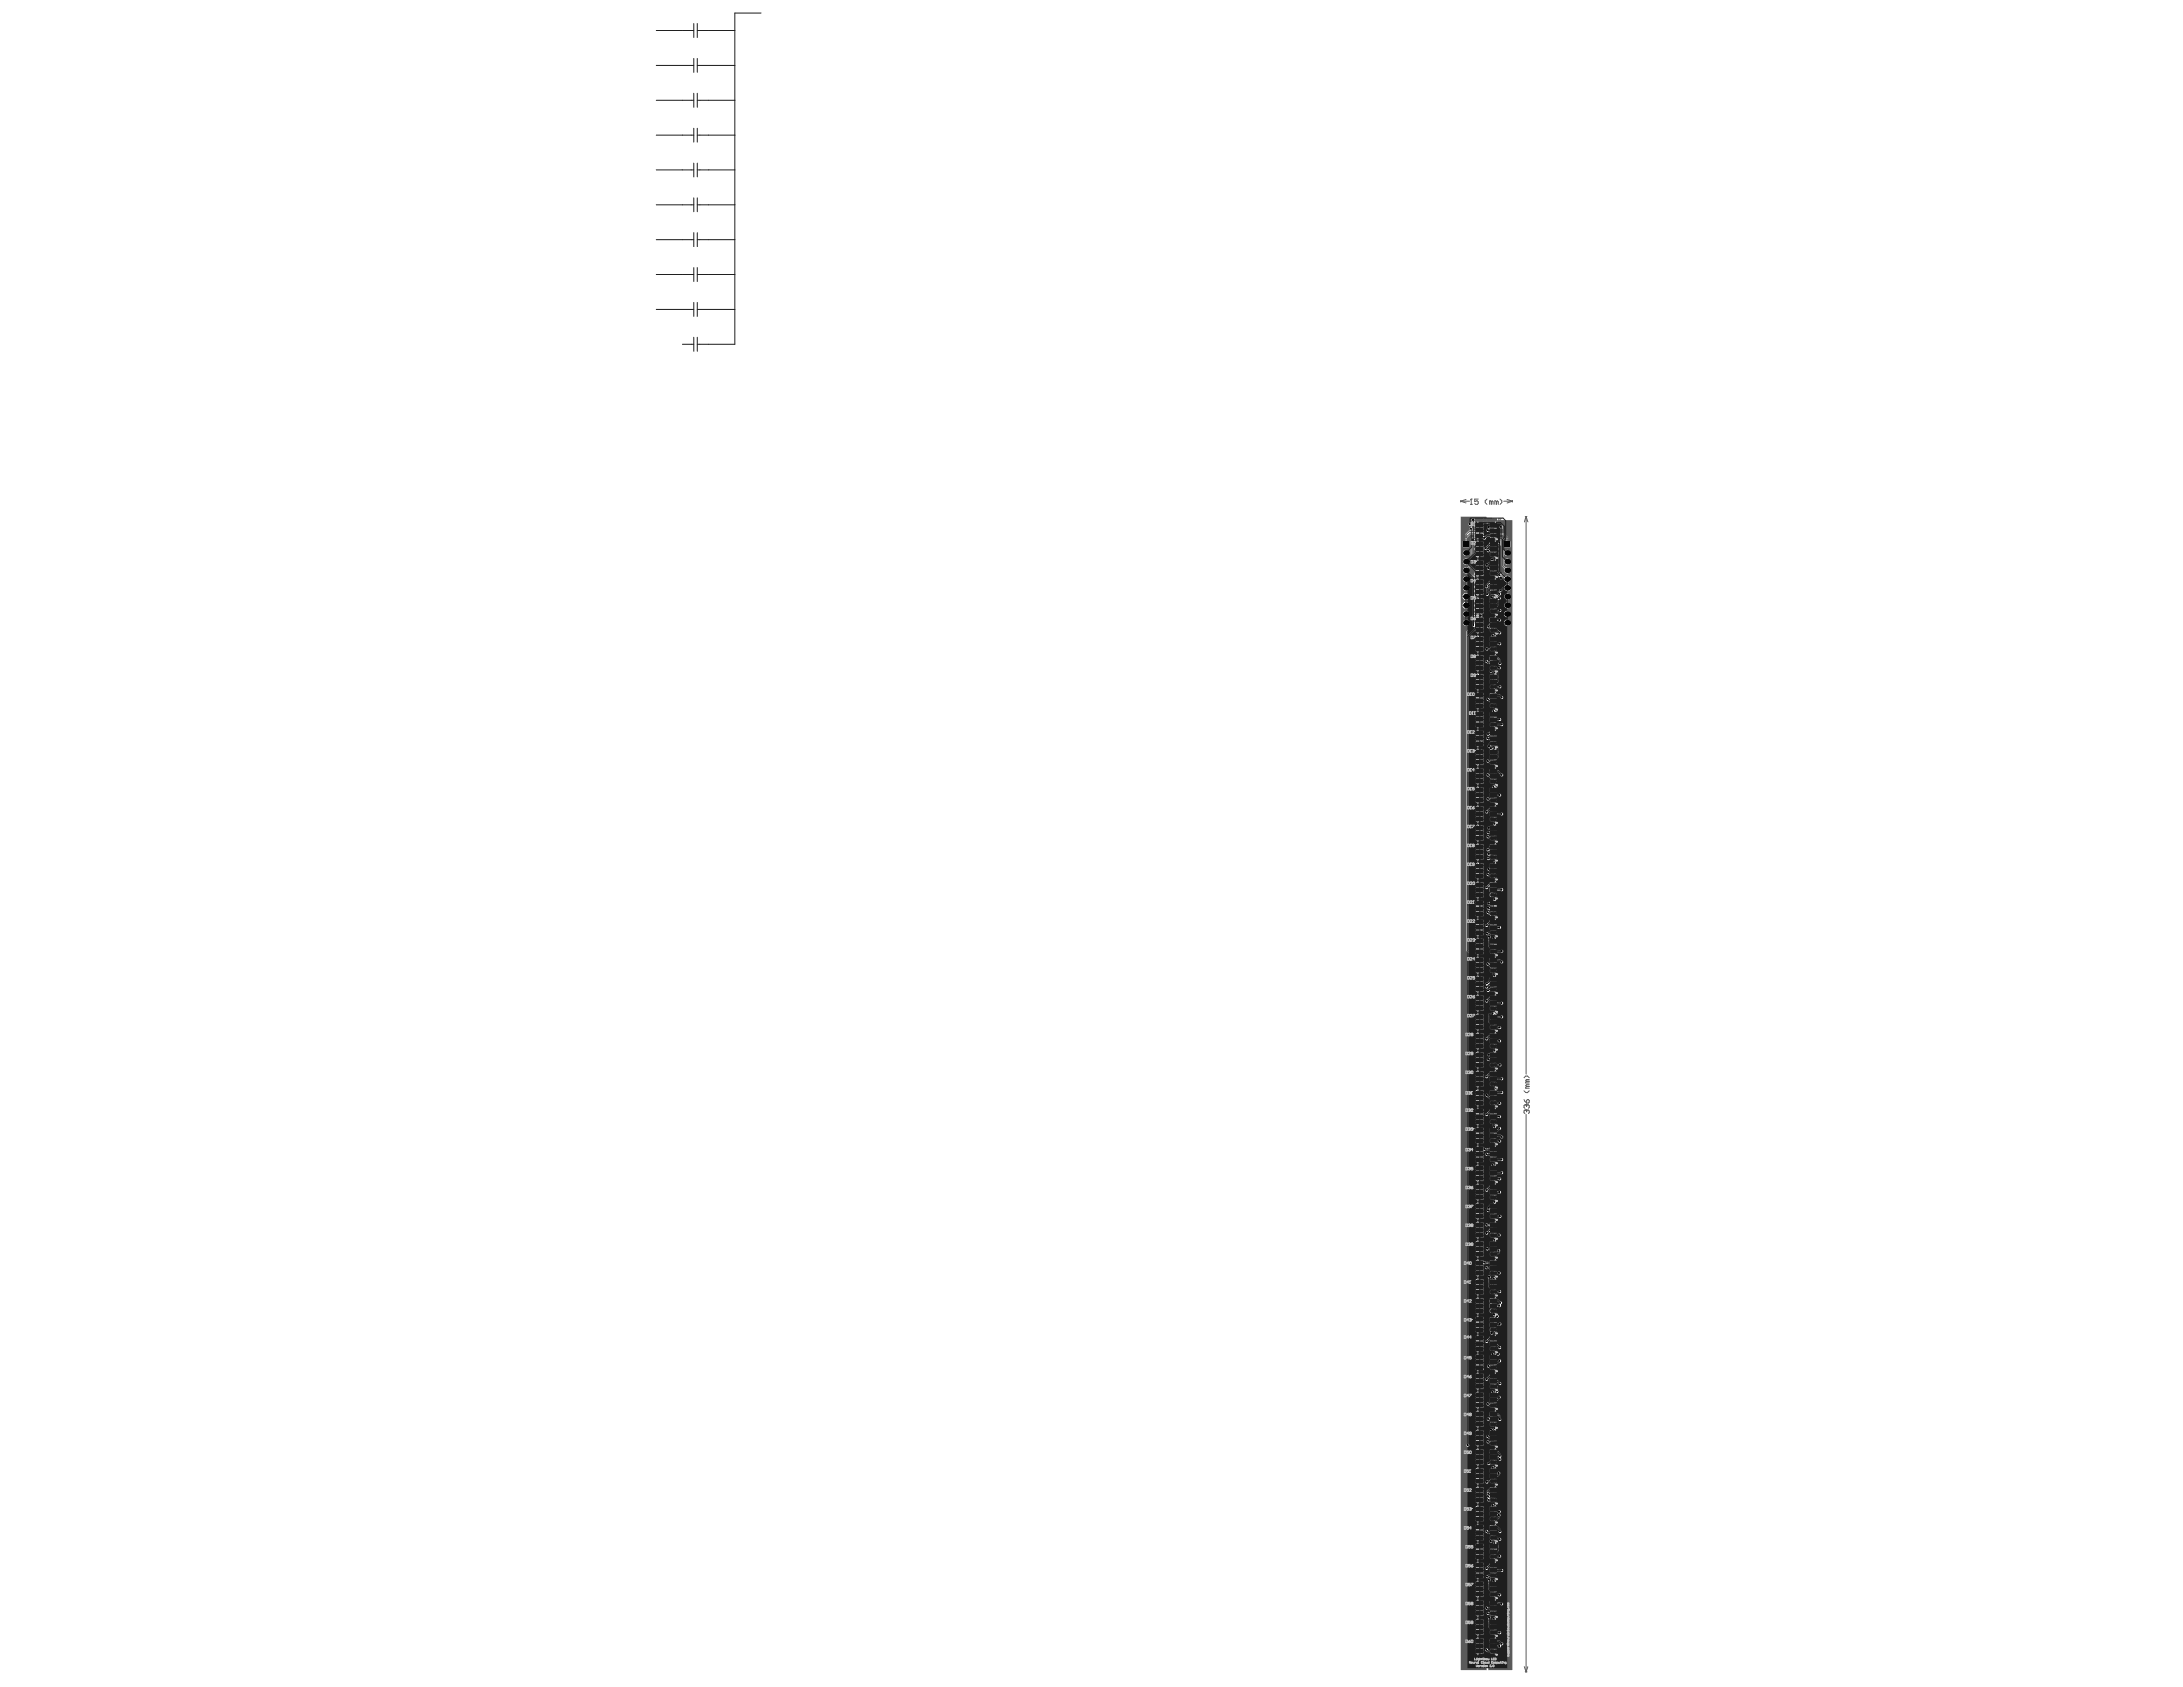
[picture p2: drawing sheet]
<svg xmlns="http://www.w3.org/2000/svg" width="279mm" height="216mm" viewBox="0 0 279 216" stroke-linecap="round" stroke-linejoin="round" font-family="sans-serif">
<g fill="none" stroke="#5a5a5a" stroke-width=".13">
<path d="M187 64v.3M187 64.1h1.1M187 64.1l.6 .3M187.6 63.9l-.6 .2M188.2 64.5h.2M188.3 63.9h.1M188.3 63.9v.6M188.3 63.9l-.1 .1M189.2 63.9h-.5v.3l.3-.1 .2 .1v.2l-.1 .1h-.2l-.2-.1M189.4 67.2h1.7v4.4h-1.7zM189.4 72.1h1.7v4.4h-1.7zM189.4 76.7h1.7v4.4h-1.7z"/>
<path d="M189.9 66.4h.8v.3h-.8zM190 66.4v.3h.5v-.3M190.1 66.6h.3M190.3 66.4v.3M190.3 63.9l-.2 .2v.2l.2 .2M190.8 66.4h.7v.3h-.7zM190.9 64.2l-.2-.1v.4M190.9 64.2v.3M190.9 64.2l.1-.1 .1 .1v.3M190.9 66.4v.3h.5v-.3M191 66.6h.3M191.1 66.4v.3"/>
<path d="M191.5 64.2v.3M191.5 64.2l-.2-.1v.4M191.5 64.2l.2-.1 .1 .1v.3M191.9 74.5h.3v.8h-.3zM191.9 79.6h.3v.8h-.3zM191.9 80h.3M191.9 74.9h.3M192 63.9l.2 .2v.2l-.2 .2M192 74.8v.3M192 79.9v.2M192.2 74.7h-.3v.5h.3M192.2 79.7h-.3v.5h.3"/>
<path d="M192.5 64.1h1.1M192.9 63.9l.7 .2M193.6 64v.3M193.6 64.1l-.7 .3M195.2 66.1h.2M195.3 66.1l.2 .7M195.3 66.1v71.4M195.3 66.1l-.2 .7M189.4 81.5h1.7v4.4h-1.7zM189.4 86.4h1.7v4.4h-1.7zM189.4 91.2h1.7v4.4h-1.7zM189.4 96h1.7v4.4h-1.7z"/>
<path d="M192.1 82.9h.3v.8h-.3zM192.1 84h.3v.8h-.3zM192.1 88.2h.3v.8h-.3zM192.1 93h.3v.8h-.3zM192.1 97.9h.3v.7h-.3zM192.1 98.2h.3M192.1 93.4h.3M192.1 88.6h.3M192.1 84.4h.3M192.1 83.3h.3M192.1 83h.3v.5h-.3zM192.1 84.1h.3v.5h-.3z"/>
<path d="M192.1 88.3h.3v.5h-.3zM192.1 93.2h.3v.4h-.3zM192.1 98h.3v.5h-.3zM192.2 83.2v.2M192.2 84.3v.2M192.2 88.4v.3M192.2 93.3v.2M192.2 98.1v.3M189.4 100.9h1.7v4.4h-1.7zM189.4 105.7h1.7v4.4h-1.7zM189.4 110.6h1.7v4.4h-1.7zM189.4 115.4h1.7v4.4h-1.7z"/>
<path d="M192.1 102.7h.3v.8h-.3zM192.1 107.5h.3v.8h-.3zM192.1 112.4h.3v.8h-.3zM192.1 117.2h.3v.8h-.3zM192.1 117.6h.3M192.1 112.8h.3M192.1 107.9h.3M192.1 103.1h.3M192.1 102.8h.3v.5h-.3zM192.1 107.7h.3v.5h-.3zM192.1 112.5h.3v.5h-.3zM192.1 117.4h.3v.4h-.3z"/>
<path d="M192.2 103v.2M192.2 107.8v.3M192.2 112.6v.3M192.2 117.5v.2M189.4 120.2h1.7v4.4h-1.7zM189.4 125.1h1.7v4.4h-1.7zM189.4 129.9h1.7v4.4h-1.7zM189.4 134.8h1.7v4.4h-1.7zM189.4 139.6h1.7v4.4h-1.7zM192.1 122h.3v.8h-.3zM192.1 126.9h.3v.8h-.3zM192.1 131.7h.3v.8h-.3z"/>
<path d="M192.1 136.6h.3v.8h-.3zM192.1 137h.3M192.1 132.1h.3M192.1 127.3h.3M192.1 122.4h.3M192.1 122.2h.3v.5h-.3zM192.1 127h.3v.5h-.3zM192.1 131.9h.3v.5h-.3zM192.1 136.7h.3v.5h-.3zM192.2 122.3v.3M192.2 127.2v.2M192.2 132v.3"/>
<path d="M192.2 136.8v.3M195.1 139.6l.2 .2h.2l.2-.2M195.1 137.9l.2-.2h.2l.2 .2M195.4 139l-.1 .3h.4M195.4 138.4l-.1 .2h.4M195.4 139h.3M195.4 138.4h.3M195.7 138.8h-.3l-.1 .1 .1 .1M195.7 138.2h-.3l-.1 .1 .1 .1M189.4 144.4h1.7v4.4h-1.7zM189.4 149.3h1.7v4.4h-1.7zM189.4 154.1h1.7v4.4h-1.7z"/>
<path d="M189.4 159h1.7v4.4h-1.7zM192.1 141.4h.3v.8h-.3zM192.1 146.3h.3v.7h-.3zM192.1 151.1h.3v.8h-.3zM192.1 155.9h.3v.8h-.3zM192.1 157h.3v.8h-.3zM192.1 157.4h.3M192.1 156.3h.3M192.1 151.5h.3M192.1 146.6h.3M192.1 141.8h.3M192.1 141.6h.3v.5h-.3z"/>
<path d="M192.1 146.4h.3v.5h-.3zM192.1 151.2h.3v.5h-.3zM192.1 156.1h.3v.5h-.3zM192.1 157.2h.3v.5h-.3zM192.2 141.7v.2M192.2 146.5v.3M192.2 151.4v.2M192.2 156.2v.3M192.2 157.3v.3M195.1 140.7l.3 .5M195.3 142.1h.1M195.3 141.4h.1"/>
<path d="M195.3 141.4l-.2 .1v.2l.1 .1M195.3 142.1l-.2 .1v.2l.1 .1M195.3 142.1l.1 .1M195.3 141.4l.1 .1M195.3 142.6v71.4M195.4 141.5l.1-.1 .2 .1v.2l-.1 .1M195.4 142.2l.1-.1 .2 .1v.2l-.1 .1M195.4 140.8l.2-.1 .1 .1v.3l-.1 .1h-.2zM195.4 141.5v.1M195.4 142.2v.1M189.4 163.8h1.7v4.4h-1.7zM189.4 168.6h1.7v4.4h-1.7z"/>
<path d="M189.4 173.5h1.7v4.4h-1.7zM189.4 178.3h1.7v4.4h-1.7zM192.1 160.5h.3v.8h-.3zM192.1 161.7h.3v.7h-.3zM192.1 165.6h.3v.8h-.3zM192.1 170.2h.3v.8h-.3zM192.1 171.1h.3v.8h-.3zM192.1 174.6h.3v.8h-.3zM192.1 175.5h.3v.8h-.3zM192.1 179.7h.3v.8h-.3zM192.1 175.9h.3M192.1 175h.3"/>
<path d="M192.1 171.5h.3M192.1 170.6h.3M192.1 166h.3M192.1 162h.3M192.1 161h.3M192.1 160.7h.3v.5h-.3zM192.1 161.8h.3v.5h-.3zM192.1 165.8h.3v.4h-.3zM192.1 170.4h.3v.5h-.3zM192.1 171.3h.3v.4h-.3zM192.1 174.8h.3v.5h-.3zM192.1 175.7h.3v.4h-.3z"/>
<path d="M192.1 179.8h.3v.5h-.3zM192.2 160.8v.3M192.2 161.9v.3M192.2 165.9v.2M192.2 170.5v.3M192.2 171.4v.2M192.2 174.9v.3M192.2 175.8v.2M192.2 179.9v.3M189.4 183.2h1.7v4.4h-1.7zM189.4 188h1.7v4.4h-1.7zM189.4 192.8h1.7v4.4h-1.7z"/>
<path d="M189.4 197.7h1.7v4.4h-1.7zM192.1 199.5h.3v.8h-.3zM192.1 195.1h.3v.8h-.3zM192.1 194.2h.3v.8h-.3zM192.1 190.3h.3v.7h-.3zM192.1 189.4h.3v.8h-.3zM192.1 185.4h.3v.8h-.3zM192.1 184.5h.3v.8h-.3zM192.1 180.8h.3v.8h-.3zM192.1 199.9h.3M192.1 195.5h.3M192.1 194.6h.3"/>
<path d="M192.1 190.6h.3M192.1 189.8h.3M192.1 185.8h.3M192.1 184.9h.3M192.1 181.2h.3M192.1 180.1h.3M192.1 180.9h.3v.5h-.3zM192.1 184.7h.3v.5h-.3zM192.1 185.6h.3v.5h-.3zM192.1 189.5h.3v.5h-.3zM192.1 190.4h.3v.5h-.3zM192.1 194.4h.3v.4h-.3z"/>
<path d="M192.1 195.2h.3v.5h-.3zM192.1 199.6h.3v.5h-.3zM192.2 181.1v.2M192.2 184.8v.3M192.2 185.7v.2M192.2 189.6v.3M192.2 190.5v.3M192.2 194.5v.2M192.2 195.4v.2M192.2 199.8v.2M189.4 202.5h1.7v4.4h-1.7zM189.4 207.4h1.7v4.4h-1.7z"/>
<path d="M192.1 209.2h.3v.8h-.3zM192.1 204.3h.3v.8h-.3zM192.1 209.6h.3M192.1 204.7h.3M192.1 204.5h.3v.5h-.3zM192.1 209.3h.3v.5h-.3zM192.2 204.6v.3M192.2 209.4v.3M195.1 213.3l.2 .7M195.2 214h.2M195.5 213.3l-.2 .7"/>
<circle cx="190.8" cy="67.6" r=".22"/>
<circle cx="190.8" cy="77.1" r=".22"/>
<circle cx="190.8" cy="72.5" r=".22"/>
<circle cx="190.8" cy="96.4" r=".22"/>
<circle cx="190.8" cy="81.9" r=".22"/>
<circle cx="190.8" cy="91.6" r=".22"/>
<circle cx="190.8" cy="86.8" r=".22"/>
<circle cx="190.8" cy="101.3" r=".22"/>
<circle cx="190.8" cy="115.8" r=".22"/>
<circle cx="190.8" cy="111" r=".22"/>
<circle cx="190.8" cy="106.1" r=".22"/>
<circle cx="190.8" cy="140" r=".22"/>
<circle cx="190.8" cy="120.6" r=".22"/>
<circle cx="190.8" cy="135.2" r=".22"/>
<circle cx="190.8" cy="130.3" r=".22"/>
<circle cx="190.8" cy="125.5" r=".22"/>
<circle cx="190.8" cy="149.7" r=".22"/>
<circle cx="190.8" cy="159.4" r=".22"/>
<circle cx="190.8" cy="144.8" r=".22"/>
<circle cx="190.8" cy="154.5" r=".22"/>
<circle cx="190.8" cy="169" r=".22"/>
<circle cx="190.8" cy="164.2" r=".22"/>
<circle cx="190.8" cy="178.7" r=".22"/>
<circle cx="190.8" cy="173.9" r=".22"/>
<circle cx="190.8" cy="188.4" r=".22"/>
<circle cx="190.8" cy="183.6" r=".22"/>
<circle cx="190.8" cy="198.1" r=".22"/>
<circle cx="190.8" cy="193.2" r=".22"/>
<circle cx="190.8" cy="207.8" r=".22"/>
<circle cx="190.8" cy="202.9" r=".22"/>
</g>
<g fill="none" stroke="#8c8c8c" stroke-width=".13">
<path d="M187.1 69.1h1.1v11.2h-1.1zM187.5 68.5h.1M187.5 68.5v.2h-.1M187.6 68.8h.1M187.7 68.5h.1M187.7 68.5v.3M187.7 68.5l-.1 .1M188.5 76.5v.2h.1v-.2M188.7 76.5h.1h.1M188.8 76.6h.1M188.8 76.6v.1h-.1M188.9 76.5h.1"/>
<path d="M188.9 76.5l-.1 .1M188.9 71.8l.1 .3 .1-.1v-.2M188.9 67l.1 .2h.1v-.2M189.2 71.9h.1l-.1 .2h.1M189.2 67.2h.1M189.2 67h.1M189.2 67v.2M189.3 66.4h-.1v.2l.1-.1M189.4 66.6h.1M189.4 66.3h.1M189.4 66.3v.3M189.4 66.3v.1"/>
<path d="M189.6 67.2h1.4v4.4h-1.4zM189.6 72.1h1.4v4.4h-1.4zM189.6 76.7h1.4v4.4h-1.4zM189.6 66.6h.1M189.6 66.3h.1M189.6 66.3v.3M189.6 66.3v.1M192 66.4h-.2v.2l.2-.1M192 79.1h.1M192 66.6h.1M192 73.8v.1M192 79.1h.2"/>
<path d="M192 73.9h.2M192.1 66.3h.1M192.1 79.2v.1h.1v-.1M192.1 73.8v-.2h.1v.2M192.1 66.3v.3M192.1 66.3l-.1 .1M192.1 78.8h.1M192.1 78.8h-.1l.1 .1M192.1 78.8h.1v.1M192.1 78.8v.1M192.2 74v.2l-.2-.2v.2M192.2 73.8v.1"/>
<path d="M192.2 73.9h.1M192.2 79v.1M192.3 69.1h1.2v11.2h-1.2zM192.8 68.5h.1M192.8 68.5v.2h-.1M192.9 68.6h.2l-.2 .2h.2M188.1 96.3v.2h.1v-.2M188.3 91v.2h.1v-.2M188.3 86.1v.3l.1-.1v-.2M188.3 81.3v.2h.1v-.2M188.3 96.3h.1l-.1 .2M188.5 91.1l.1 .1h-.1z"/>
<path d="M188.6 86.1h-.1v.2h.1v.1l-.1-.1M188.6 91l-.1 .1M188.6 81.4h-.1l.1-.1v.2M189.6 81.5h1.4v4.4h-1.4zM189.6 86.4h1.4v4.4h-1.4zM189.6 91.2h1.4v4.4h-1.4zM189.6 96h1.4v4.4h-1.4zM192.1 92.5h-.1v.2l.1-.1M192.2 92.7h.1M192.2 85.3h.1M192.2 87.7v.1M192.2 85.6h.3l-.1-.2v.2"/>
<path d="M192.2 85.3h.3M192.2 87.7h.3M192.3 92.5h.1M192.3 92.5v.2M192.3 92.5h-.1M192.3 82.3v-.1h.1v.1M192.3 85.2v-.2h.1v.2M192.3 87.6v-.1h.1v.1M192.3 87.9v.1h.1v-.1h.1v.1M192.3 97.5v-.1h.2l-.1 .1M192.3 97.6l-.1 .1h.2M192.4 97.7h.1"/>
<path d="M192.4 92.6h.2l-.2 .1zM192.4 82.4v.2l-.2-.2v.2M192.4 97.6v.1M192.4 85.3h.1M192.4 87.7h.1M192.5 85.3h.1M192.5 87.7h.1M192.6 92.5l-.2 .1M187.8 100.9l.1 .2h.1v-.2M187.8 105.9l.1 .3 .1-.1v-.2M187.8 110.6l.1 .2 .1-.1v-.1M187.8 115.6l.1 .2h.1v-.2"/>
<path d="M188.1 115.8h.1M188.1 110.8h.1M188.1 115.6h.1M188.1 110.6h.1M188.1 101v-.1h.1v.1M188.1 110.6v.2M188.1 115.6v.2M188.1 115.6v.1M188.1 101v.1h.1v-.1M188.1 101h.1M188.2 106.1h-.1v-.2l.1 .1v.1h-.1M188.2 110.6h.2v.2l-.2-.1z"/>
<path d="M188.2 115.8h.1M188.3 115.6h.1M188.3 115.6v.2M188.3 115.6l-.1 .1M189.6 100.9h1.4v4.4h-1.4zM189.6 105.7h1.4v4.4h-1.4zM189.6 110.6h1.4v4.4h-1.4zM189.6 115.4h1.4v4.4h-1.4zM192.2 111.9v.1M192.2 116.5v.1M192.2 112.1l.2 .1 .1-.1M192.2 107.2h.3l-.1-.2v.2"/>
<path d="M192.2 116.5h.3M192.2 111.9h.3M192.3 102.1v-.1h.2l-.1 .1M192.3 107v-.2h.1v.2M192.3 111.8v-.1h.2l-.1 .1M192.3 116.4v-.1h.1v.1M192.4 116.7h-.2l.1 .1h.1M192.4 116.7h.1l-.1 .1M192.4 116.7v.1M192.4 102.2v.2l-.2-.2v.2M192.4 102.4v.2l-.2-.2v.2M192.4 116.5h.1"/>
<path d="M192.4 111.9h.1M192.5 116.5h.1M192.5 111.9h.1M187.6 134.8l.1 .2 .1-.1v-.1M187.6 139.6l.1 .2h.1v-.2M187.8 125.3l.1 .2h.1v-.2M187.8 120.2l.1 .3 .1-.1v-.2M187.8 129.9l.1 .2h.1v-.2M187.8 139.8h.1M187.8 135h.1M187.9 139.6h.1M187.9 134.8h.1"/>
<path d="M187.9 134.8v.2M187.9 139.6v.2M187.9 139.6h-.1M187.9 134.8h-.1M188 139.7l.2 .1h-.1zM188.1 130.1h.1M188.1 125.5h.1M188.1 120.5h.1M188.1 129.9h.1M188.1 125.3h.1M188.1 120.2h.1M188.1 120.2v.3"/>
<path d="M188.1 125.3v.2M188.1 129.9v.2M188.1 129.9v.1M188.1 120.2v.1M188.2 134.8h-.2v.1h.2l-.1 .1-.1-.1M188.2 139.6l-.2 .1M188.2 120.3h.2l-.2 .2h.2M188.2 125.3l.2 .1M188.3 125.4h.1M188.4 125.4v.1h-.2M188.4 125.4h.1M188.4 130h-.2l.2-.1v.2"/>
<path d="M189.6 120.2h1.4v4.4h-1.4zM189.6 125.1h1.4v4.4h-1.4zM189.6 129.9h1.4v4.4h-1.4zM189.6 134.8h1.4v4.4h-1.4zM189.6 139.6h1.4v4.4h-1.4zM192 121.5h.1M192 121.5h.2M192 121.5l.1 .1M192.1 121.6v.2l.1-.1v-.1M192.1 121.2v.1h-.1l.1-.1h.1v.2M192.2 131.2h-.2v.2h.2M192.2 121.5v.1"/>
<path d="M192.2 126.4h.2l.1 .1-.2 .1zM192.3 131.2h.1l-.1 .2h.1M192.3 126.1v-.1h.1v.1M192.3 136.1h-.1v.1h.1M192.4 136.1l.2 .1h-.2zM192.4 126.2v.1l-.2-.1v.1M192.5 131.4h.1M192.5 131.2h.1M192.5 131.2v.2M192.6 136l-.2 .1M187.6 144.4l.1 .3 .1-.1v-.2M187.6 149.5l.1 .2h.1v-.2"/>
<path d="M187.6 154.3l.1 .3 .1-.1v-.2M187.6 159.2l.1 .2h.1v-.2M187.8 159.2h.2l-.2 .2h.2M187.8 149.7h.1M187.8 144.7h.1M187.8 154.6h.1M187.9 149.5h.1M187.9 144.4h.1M187.9 154.3h.1M187.9 144.4v.3M187.9 149.5v.2M187.9 154.3v.3"/>
<path d="M187.9 149.5h-.1M187.9 144.4l-.1 .1M187.9 154.3l-.1 .1M188 144.4h.2l-.2 .3M188.1 149.6v-.1h.1l-.1 .1M188.1 149.6v.1h.1l-.1-.1M188.1 149.6h.1M188.1 159.2h.1v.2h-.1zM188.2 154.5l-.2-.1 .1-.1 .1 .1v.1h-.2M189.6 144.4h1.4v4.4h-1.4zM189.6 149.3h1.4v4.4h-1.4zM189.6 154.1h1.4v4.4h-1.4z"/>
<path d="M189.6 159h1.4v4.4h-1.4zM192.2 158.6l.2-.1 .1 .1-.2 .1zM192.2 155.6h.3l-.1-.2v.2M192.2 158.4h.3l-.1-.1v.1M192.3 140.6v-.1h.2l-.1 .1M192.3 140.9l-.1 .1h.2M192.3 145.7v-.1h.2l-.1 .1M192.3 145.8v.1l.2-.1v.1M192.3 155.2v-.2h.2l-.1 .2M192.3 158.2v-.1h.1v.1M192.3 160v-.2l.2 .1-.1 .1M192.3 150.6h-.1v.1h.1"/>
<path d="M192.4 141h.1M192.4 141v.1M192.4 141.1h.1M192.4 150.5h.2l-.2 .3M192.4 140.7v.2l-.2-.2v.2M192.4 155.2v.2l-.2-.2v.2M192.4 140.9v.2M187.6 178.5l.1 .3 .1-.1v-.2M187.6 173.7l.1 .2h.1v-.2M187.6 164l.1 .2h.1v-.2M187.6 168.6l.1 .3 .1-.1v-.2M187.8 168.7l.2-.1v.1l-.2 .2h.2"/>
<path d="M187.8 164.1h.2l-.2 .1h.2M187.8 173.7h.2v.1l-.2 .1h.2M187.8 178.6l.2-.1v.1l-.2 .2h.2M188.1 168.7l.1-.1v.1l-.1 .2h.1M188.1 173.7h.1v.1M188.1 164.2h.1M188.1 164h.1M188.1 164v.2M188.1 164v.1M188.1 173.8h.1M188.2 173.8v.1h-.1M188.2 173.8h.1"/>
<path d="M188.2 178.7h-.1l.1-.2v.3M189.6 163.8h1.4v4.4h-1.4zM189.6 168.6h1.4v4.4h-1.4zM189.6 173.5h1.4v4.4h-1.4zM189.6 178.3h1.4v4.4h-1.4zM192.2 165.2l.2-.1v.1l-.1 .1zM192.2 169.7l.2 .2 .1-.2M192.3 162.9v-.2h.1v.2M192.3 163.1v.2l.2-.2v.2M192.3 164.8v-.1h.1v.1M192.3 169.5v-.2h.2l-.1 .2M192.3 172.3v-.1h.1v.1"/>
<path d="M192.3 172.4l-.1 .1h.2M192.3 172.6v.2h.1l.1-.2h-.1v.2M192.3 174.1v-.2l.2 .1-.1 .1M192.3 174.1v.2h.1l.1-.1h-.1v.1M192.3 176.7v-.1h.1v.1M192.3 179.1v-.1h.1v.1M192.3 179.4v.2h.1l.1-.1h-.1v.1M192.4 160.1h-.2l.1 .1h.1M192.4 177h-.2l.1 .2 .1-.1M192.4 160.1h.1l-.1 .1M192.4 177h.1l-.1 .2v-.1M192.4 160.1v.1"/>
<path d="M192.4 172.5h.1M192.4 177v.1M192.4 165.1l.1 .2M192.4 162.9v.2l-.2-.2v.2M192.4 164.9v.2l-.2-.2v.2M192.4 169.5v.2l-.2-.2v.2M192.4 176.8v.1l-.2-.1v.1M192.4 179.2v.1l-.2-.1v.1M192.4 172.4v.1M187.6 192.8l.1 .3 .1-.1v-.2M187.6 188.2l.1 .2h.1v-.2M187.6 183.4l.1 .2h.1v-.2"/>
<path d="M187.6 197.9l.1 .2h.1v-.2M187.8 192.9h.2l-.2 .2h.2M187.8 183.4h.2v.1l-.2 .1h.2M187.8 188.3l.2-.1v.1l-.2 .1h.2M187.8 197.9h.2l-.2 .2h.2M188.1 192.8h.1l-.1 .3M188.1 188.3l.1 .1h-.1zM188.1 198v-.1h.1v.1M188.1 198v.1h.1v-.1M188.1 198h.1M188.2 183.4h-.1v.1h.1v.1h-.1M188.2 188.2l-.1 .1"/>
<path d="M189.6 183.2h1.4v4.4h-1.4zM189.6 188h1.4v4.4h-1.4zM189.6 192.8h1.4v4.4h-1.4zM189.6 197.7h1.4v4.4h-1.4zM192.2 188.9v.1M192.2 189.1h.2l.1 .1h-.2zM192.2 191.7v.1M192.2 186.9l.2 .1 .1-.1M192.2 191.8h.3M192.2 188.9h.3M192.3 182v-.2h.1v.2M192.3 182.1l-.1 .1h.2"/>
<path d="M192.3 183.7v-.1h.2l-.1 .1M192.3 183.8l-.1 .1h.2M192.3 184h.1v.2h-.1zM192.3 186.6v-.1h.1v.1M192.3 186.7v.1h.1M192.3 188.8v-.1h.2l-.1 .1M192.3 191.4v-.1h.2l-.1 .1M192.3 191.5l-.1 .1h.2M192.3 193.7v-.2h.2l-.1 .2M192.3 193.7v.2l.1-.1M192.3 196.3v-.2l.2 .1-.1 .1M192.3 196.4l-.1 .1h.2"/>
<path d="M192.3 196.6h.1l-.1 .1zM192.3 198.7v-.1h.2l-.1 .1M192.3 198.8l-.1 .1h.2M192.3 199l-.1 .1h.2M192.4 182.3h-.2l.1 .1h.1M192.4 182.3h.1l-.1 .1M192.4 198.9h.1M192.4 182.1v.1M192.4 182.3v.1M192.4 183.9h.1M192.4 186.8h.1M192.4 191.6h.1"/>
<path d="M192.4 193.8h.1M192.4 196.4v.1M192.4 199.1h.1M192.4 196.5h.1M192.4 196.6l.1 .1M192.4 191.6v.1M192.4 183.9v.1M192.4 182.2h.1M192.4 193.8v.1M192.4 191.7h.1M192.4 184h.1M192.4 193.9h.1"/>
<path d="M192.4 193.9v.2l-.2-.2v.2M192.4 183.8v.2M192.4 186.7v.1M192.4 191.5v.2M192.4 193.7v.2M192.4 198.8v.1M192.4 199v.1M192.4 191.7l.1 .1M192.4 188.9h.1M192.5 191.8h.1M192.5 188.9h.1M187.6 202.7l.1 .3 .1-.1v-.2"/>
<path d="M187.6 207.4l.1 .2 .1-.1v-.1M187.8 207.4h.2M187.8 202.8h.2l-.2 .2h.2M187.9 207.5h.1M188 207.5v.1l-.2-.1M188 207.4h.1M188 207.4v.1M188.1 207.4h.1v.2l-.1-.1zM188.2 202.9h-.1v-.2l.1 .1v.1h-.1M189.6 202.5h1.4v4.4h-1.4zM189.6 207.4h1.4v4.4h-1.4zM192.2 204h.3l-.1-.2v.2"/>
<path d="M192.3 203.6v-.2h.2l-.1 .2M192.3 203.6l-.1 .1h.2M192.3 208.4v-.2l.2 .1-.1 .1M192.3 208.5l-.1 .1h.2M192.3 208.7v.1h.1v-.1h.1v.1M192.4 203.7h.1M192.4 208.5v.1M192.4 208.6h.1M192.4 203.7v.1M192.4 203.8h.1M192.4 203.6v.2"/>
<circle cx="191.5" cy="71.9" r=".06"/>
<circle cx="191.5" cy="76.6" r=".06"/>
<circle cx="191.5" cy="67.1" r=".06"/>
<circle cx="191.5" cy="91.1" r=".06"/>
<circle cx="191.5" cy="81.4" r=".06"/>
<circle cx="191.5" cy="86.2" r=".06"/>
<circle cx="191.5" cy="95.9" r=".06"/>
<circle cx="191.5" cy="110.4" r=".06"/>
<circle cx="191.5" cy="105.6" r=".06"/>
<circle cx="191.5" cy="115.3" r=".06"/>
<circle cx="191.5" cy="100.8" r=".06"/>
<circle cx="191.5" cy="129.8" r=".06"/>
<circle cx="191.5" cy="120.1" r=".06"/>
<circle cx="191.5" cy="139.5" r=".06"/>
<circle cx="191.5" cy="125" r=".06"/>
<circle cx="191.5" cy="134.6" r=".06"/>
<circle cx="191.5" cy="158.8" r=".06"/>
<circle cx="191.5" cy="154" r=".06"/>
<circle cx="191.5" cy="149.2" r=".06"/>
<circle cx="191.5" cy="144.3" r=".06"/>
<circle cx="191.5" cy="178.2" r=".06"/>
<circle cx="191.5" cy="163.7" r=".06"/>
<circle cx="191.5" cy="168.5" r=".06"/>
<circle cx="191.5" cy="173.4" r=".06"/>
<circle cx="191.5" cy="197.6" r=".06"/>
<circle cx="191.5" cy="183" r=".06"/>
<circle cx="191.5" cy="192.7" r=".06"/>
<circle cx="191.5" cy="187.9" r=".06"/>
<circle cx="191.5" cy="207.2" r=".06"/>
<circle cx="191.5" cy="202.4" r=".06"/>
</g>
<g fill="none" stroke="#8c8c8c" stroke-width=".27">
<circle cx="190.5" cy="72.5" r=".13"/>
<circle cx="190.5" cy="77.1" r=".13"/>
<circle cx="190.5" cy="67.7" r=".13"/>
<circle cx="190.5" cy="96.5" r=".13"/>
<circle cx="190.5" cy="91.6" r=".13"/>
<circle cx="190.5" cy="82" r=".13"/>
<circle cx="190.5" cy="86.8" r=".13"/>
<circle cx="190.5" cy="101.3" r=".13"/>
<circle cx="190.5" cy="111" r=".13"/>
<circle cx="190.5" cy="106.2" r=".13"/>
<circle cx="190.5" cy="115.8" r=".13"/>
<circle cx="190.5" cy="130.4" r=".13"/>
<circle cx="190.5" cy="125.5" r=".13"/>
<circle cx="190.5" cy="135.2" r=".13"/>
<circle cx="190.5" cy="120.7" r=".13"/>
<circle cx="190.5" cy="149.7" r=".13"/>
<circle cx="190.5" cy="154.6" r=".13"/>
<circle cx="190.5" cy="159.4" r=".13"/>
<circle cx="190.5" cy="140" r=".13"/>
<circle cx="190.5" cy="144.9" r=".13"/>
<circle cx="190.5" cy="178.8" r=".13"/>
<circle cx="190.5" cy="169.1" r=".13"/>
<circle cx="190.5" cy="164.2" r=".13"/>
<circle cx="190.5" cy="173.9" r=".13"/>
<circle cx="190.5" cy="193.3" r=".13"/>
<circle cx="190.5" cy="188.4" r=".13"/>
<circle cx="190.5" cy="198.1" r=".13"/>
<circle cx="190.5" cy="183.6" r=".13"/>
<circle cx="190.5" cy="203" r=".13"/>
<circle cx="190.5" cy="207.8" r=".13"/>
</g>
<g fill="#5a5a5a">
<path d="M188.7 175.7h.3l.1-.4h.9l.3 .2v.6h-.9v-.3h-.6zM189.1 175.5v.2l.3-.1 .1-.1z"/>
<path d="M190.5 171.3h1.3l.1 .1v.6l.1 .2-.1 .1-.2-.3h-.4a.19 .19 0 0 0-.2 .2 .19 .19 0 0 0 .2 .2h.4l.1 .2h-.5a.19 .19 0 0 0-.2 .2 .19 .19 0 0 0 .2 .2h.3a.35 .35 0 0 0 .1 .5h-.3v-.1a.25 .25 0 0 0-.3-.3 .25 .25 0 0 0-.2 .3l.2 .1v.4h.6a.23 .23 0 0 0 .1-.1 .23 .23 0 0 0 0-.3 .24 .24 0 0 0 .2-.2 .24 .24 0 0 0-.1-.2l.2-.2v1.1h-.2l-.2 .1h-.4a.2 .2 0 0 0-.2 .2 .2 .2 0 0 0 .2 .2l.7-.1-.1 .2v.6l.2 .3-.2 .1a.72 .72 0 0 1-.7 .2h-.6l-.1-.1v-.6l.2-.1h1a.2 .2 0 0 0 .1-.2 .2 .2 0 0 0-.1-.1h-1l-.2-.1v-2.8l1.2 .1a.19 .19 0 0 0 .1-.2 .19 .19 0 0 0-.1-.2l-1.2 .1zM191.5 175.2v.1h.4l-.2-.1zM191.1 175.2l-.1 .1h.4v-.1zM191.5 175.5v.2l.2-.1 .2-.1zM191 175.5l.2 .1 .2 .1v-.2z"/>
<path d="M190.5 69.9h1.2l.1-.1 .1 .2v3.3l.2 .1a.25 .25 0 0 1-.4-.1l-.4-.1a.2 .2 0 0 0-.2 .2 .2 .2 0 0 0 .2 .2h.4v.1h-.2v.5l.1 .1-.5 .1h-.5l-.1-.1v-1.4l1.2 .2a.2 .2 0 0 0 .1-.2 .2 .2 0 0 0-.1-.2h-1l-.2-.2h1.2a.2 .2 0 0 0 .1-.2 .2 .2 0 0 0-.1-.2l-1.2 .1v-1.5l.3 .2 .9 .1a.2 .2 0 0 0 .1-.2 .2 .2 0 0 0-.1-.2l-.8 .1-.2-.3 1 .1a.2 .2 0 0 0 .1-.2 .2 .2 0 0 0-.1-.2h-.9h-.3zM190.8 71.5a.2 .2 0 0 0 .1 .3 .2 .2 0 0 0 .3-.2h.1h.4a.2 .2 0 0 0 .1-.2 .2 .2 0 0 0-.1-.2h-.5l-.2 .3zM191.1 73.8l-.1 .1h.4v-.2zM191 74l.2 .2h.2v-.2z"/>
<path d="M187 66.1l3.3 .1v.1h-.2v.5h.2v1.4h-.9v-.2l-.1-.2-.9 .1a.26 .26 0 0 1 .2-.3 .26 .26 0 0 1 .3 .1l.4-.1 .1-.2-.1-.1-.7 .1-.2-.3a.2 .2 0 0 0-.2-.2 .2 .2 0 0 0-.2 .2 .2 .2 0 0 0 .2 .2l.1 .2a.28 .28 0 0 0-.1 .4h-.2l-.5 .5v.9h-.3v.7h.8v-.7h-.3v-.5l.4-.4h.6v.4h-.3l-.2 .2v3.3l-.4 .3h-.1a.39 .39 0 0 0-.5 .4 .39 .39 0 0 0 .5 .4 .39 .39 0 0 0 .3-.6l.4-.5v-2.9h.1v-.3h.1v.3h.4v-.2h.1v.2h.3l.2-.3 .1 .2h.6l-.1 .7a.22 .22 0 0 0-.3 .2 .22 .22 0 0 0 .4 .2v1.7l-.2 .2 .2 .2v1.1h-.9v-.3l-.5-.1-.2 .1v.3h-.6l-.3 .2a.39 .39 0 0 0-.5 .2 .39 .39 0 0 0 .2 .5v.4h-.1a.39 .39 0 0 0-.1 .6 .39 .39 0 0 0 .7-.1 .39 .39 0 0 0-.3-.5v-.4l.3-.2v-.4l.1-.1h.5v.1h.9v-.1h.6l.2 .2v.9a.2 .2 0 0 0-.2 .2 .2 .2 0 0 0 .2 .2v.6l-.1 .2 .1 .1v6.7a.19 .19 0 0 0-.2 .2 .19 .19 0 0 0 .2 .2v1.2l-.2 .2 .2 .2v9.5l-.1 .1 .1 .1v9.1l-.2 .2 .2 .2v9.3l-.2 .2 .2 .2v4.4l-.2 .2 .2 .2v.7l-.1 .2 .1 .2v6a.23 .23 0 0 0-.2 .2 .23 .23 0 0 0 .2 .2 .21 .21 0 0 0-.2 .2 .21 .21 0 0 0 .2 .2v1.4l-.2 .2 .2 .2v4.5a.2 .2 0 0 0-.2 .2 .2 .2 0 0 0 .2 .2v4.4l-.2 .2 .2 .2v2a.2 .2 0 0 0-.2 .2 .2 .2 0 0 0 .2 .2v2l-.2 .2 .2 .2v4.3a.22 .22 0 0 0-.4-.2 .22 .22 0 0 0 0 .4h.1l.2 .2a.2 .2 0 0 0-.1 .3 .2 .2 0 0 0 .2 .1v4.2l-.2 .2 .2 .2v4.1a.2 .2 0 0 0-.2 .2 .2 .2 0 0 0 .2 .2v.6l-.2 .2 .2 .2v1.7l-.1 .1 .1 .2-.1 1.6a.2 .2 0 0 0-.2-.2 .2 .2 0 0 0-.2 .2 .2 .2 0 0 0 .2 .2l.2 .3a.2 .2 0 0 0-.1 .2 .2 .2 0 0 0 .2 .1v9.1l-.2 .2 .2 .2v3.2l-.9-.1v-.3h-.5h-.2v.3l-.2 .3v.8l.2 .2v.4h.6l.1-.1v-.2h.7v.3h.2v7l-.1 .1 .1 .2v5.5l-.2 .2 .2 .2v5.9a.2 .2 0 0 0-.2 .2 .2 .2 0 0 0 .2 .2v4.3l-.2 .2 .2 .2v.7l-.1 .2 .1 .2v3.6l-.2 .2 .2 .2v5a.2 .2 0 0 0-.2 .2 .2 .2 0 0 0 .2 .2v2.3h-3.3zM189.8 66.3v.2h.2v-.2zM188.6 66.3v.2h.2zM188.4 66.4l-.1 .1h.2v-.2zM189.8 66.6v.2h.2v-.2zM188.6 66.6v.2l.2-.2zM188.3 66.6l.2 .2v-.2zM188.7 69.6v.2l.6 .1a.2 .2 0 0 0 .1-.2 .2 .2 0 0 0-.1-.2zM188.7 70.1v.3l.6 .1a.2 .2 0 0 0 .1-.2 .2 .2 0 0 0-.1-.2zM188.7 70.7l-.2 .2v1.8l.3 .3 .5 .1a.2 .2 0 0 0 .1-.2 .2 .2 0 0 0-.1-.2l-.6-.1 .1-.1h.5a.2 .2 0 0 0 .1-.2 .2 .2 0 0 0-.2-.2v-.5a.2 .2 0 0 0 .2-.2 .2 .2 0 0 0-.1-.2h-.6l.1-.2h.5a.2 .2 0 0 0 .1-.2 .2 .2 0 0 0-.1-.2h-.4zM187.2 70.8a.4 .4 0 0 0 .8 0 .4 .4 0 0 0-.8 0zM187.2 71.9a.4 .4 0 0 0 .8 0 .4 .4 0 0 0-.8 0zM189.1 74v.2h.3l.1-.1zM188.6 74l.2 .2h.2v-.2zM188.7 74.4v.3h.6a.2 .2 0 0 0 .1-.2 .2 .2 0 0 0-.1-.2zM188.7 75v.2l.6 .1a.2 .2 0 0 0 .1-.2 .2 .2 0 0 0-.1-.2zM188.7 75.5v.3l.7 .1-.1 .1h-.4a.2 .2 0 0 0-.2 .3 .2 .2 0 0 0 .3 .1v.3a.2 .2 0 0 0-.3 .2 .2 .2 0 0 0 .2 .2h.5l-.1 .2h-.4a.19 .19 0 0 0-.2 .2 .19 .19 0 0 0 .2 .2h.4l.3-.3v-1.6l-.3-.3zM187.7 75.9v.4h.4l-.2-.3zM187.3 76l-.1 .3h.4v-.4zM187.7 76.4v.4l.2-.1 .2-.3zM187.2 76.4l.1 .3 .3 .1v-.4zM187.7 77v.4h.4l-.2-.2zM187.3 77.2l-.1 .2h.4v-.4zM187.7 77.5v.4l.2-.1 .2-.3zM187.2 77.5l.1 .3 .3 .1v-.4zM188.7 77.9v.1l.1 .2h.5a.19 .19 0 0 0 .1-.2 .19 .19 0 0 0-.1-.1zM188.7 78.4l-.1 .2h.4v-.2zM187.2 78.6a.4 .4 0 0 0 .8 0 .4 .4 0 0 0-.8 0zM187.3 79.4a.39 .39 0 0 0 0 .5 .39 .39 0 0 0 .5 .1 .39 .39 0 0 0 .2-.5l.5-.5h.2v.2l.2 .2 .4-.1 .1-.1v-.2a.26 .26 0 0 0 .3-.1 .26 .26 0 0 0 0-.2l-.3-.3h-.3v.3h-.5v.1h-.2l-.6 .6-.3-.1zM188.7 79.6a.23 .23 0 0 1 0 .2 .23 .23 0 0 1-.2 .1l-.1 .2-.7 .7v40.9l.5 .5v62.6l.1 .2v.2l-.2-.2a.2 .2 0 0 0-.2-.2 .2 .2 0 0 0-.2 .2 .2 .2 0 0 0 .2 .2l.2 .1v26.2l.5 .5h.7l.3-.3v-.8l-.3-.1h-.5l-.1 .2 .1 .1h.5l.1 .2-.7 .1-.1-.1v-3l.7 .1a.19 .19 0 0 0 .1-.2 .19 .19 0 0 0-.1-.2h-.5l-.1-.2h.6a.2 .2 0 0 0 .1-.3 .2 .2 0 0 0-.2-.1v-.5h.1a.19 .19 0 0 0 .1-.2 .19 .19 0 0 0-.1-.2h-.5l-.1-.2h.6l.1-.2-.1-.2-.7 .1v-2.5h.7l.1-.2-.1-.1-.6-.1 .1-.2 .5 .1a.2 .2 0 0 0 .1-.3 .2 .2 0 0 0-.2-.1v-.6h.1a.19 .19 0 0 0 .1-.2 .19 .19 0 0 0-.1-.1h-.5l-.1-.2h.6l.1-.2-.1-.2h-.4l-.3 .1v-2.6l.7 .1a.19 .19 0 0 0 .1-.2 .19 .19 0 0 0-.1-.2h-.5l-.1-.2h.6a.2 .2 0 0 0 .1-.2 .2 .2 0 0 0-.2-.2v-.5h.1a.19 .19 0 0 0 .1-.2 .19 .19 0 0 0-.1-.2h-.5l-.1-.2h.6l.1-.2-.1-.1h-.5l-.2 .1v-2.6h.7a.19 .19 0 0 0 .1-.1 .19 .19 0 0 0-.1-.2h-.5l-.1-.2h.6a.2 .2 0 0 0 .1-.3 .2 .2 0 0 0-.2-.1v-.5h.1a.2 .2 0 0 0 .1-.2 .2 .2 0 0 0-.1-.2h-.5l-.1-.2 .7-.1v-.2l-.1-.1h-.7v-2.5l.3 .1h.4a.2 .2 0 0 0 .1-.2 .2 .2 0 0 0-.1-.2h-.5l-.1-.1 .6-.1a.2 .2 0 0 0 .1-.2 .2 .2 0 0 0-.2-.1v-.6h.1a.2 .2 0 0 0 .1-.2 .2 .2 0 0 0-.1-.2h-.6l.1-.2 .5 .1 .1-.2-.1-.2h-.7v-1.6l-.2-.2v-62.7l-.5-.5v-40.7l.7-.7 .2 .3h.6l-.1 .2h-.4a.2 .2 0 0 0-.2 .2 .2 .2 0 0 0 .3 .1v.6h-.1a.19 .19 0 0 0-.2 .2 .19 .19 0 0 0 .2 .2l.4-.1 .1 .2h-.6l-.1 .2 .1 .2h.5l.3-.1v-2.1l-.3-.2-.5-.1v-.1h.6v-.3l-.1-.1zM188.7 82.8v.1l.1 .2h.5a.19 .19 0 0 0 .1-.2 .19 .19 0 0 0-.1-.2zM189.1 83.2v.2h.4l-.1-.2zM188.7 83.3l-.1 .1h.4v-.2zM189.1 83.5v.2h.3l.1-.2zM188.6 83.5l.2 .2h.2v-.2zM188.7 83.9v.1l.1 .2h.5a.19 .19 0 0 0 .1-.2 .19 .19 0 0 0-.1-.2zM188.7 84.4v.2l.1 .1 .5 .1a.19 .19 0 0 0 .1-.2 .19 .19 0 0 0-.1-.2zM188.7 85v.1l.1 .2h.6l-.1 .2h-.4a.2 .2 0 0 0-.2 .2 .2 .2 0 0 0 .3 .2v.5a.19 .19 0 0 0-.3 .2 .19 .19 0 0 0 .2 .2h.5l-.1 .2h-.4a.19 .19 0 0 0-.2 .2 .19 .19 0 0 0 .2 .2l.4-.1 .3-.1v-2.1l-.3-.2zM188.7 87.6v.1l.1 .2h.5a.19 .19 0 0 0 .1-.2 .19 .19 0 0 0-.1-.2zM189.1 88v.2h.4l-.1-.1zM188.7 88.1l-.1 .1h.4v-.2zM189.1 88.3v.2h.3l.1-.1zM188.6 88.3l.2 .2h.2v-.2zM188.7 88.7v.1l.1 .2h.5a.19 .19 0 0 0 .1-.2 .19 .19 0 0 0-.1-.1zM188.7 89.3v.1l.1 .2h.5a.19 .19 0 0 0 .1-.2 .19 .19 0 0 0-.1-.2zM188.7 89.8v.2l.1 .1 .6 .1-.1 .2-.4-.1a.2 .2 0 0 0-.2 .3 .2 .2 0 0 0 .3 .1v.6a.19 .19 0 0 0-.3 .1 .19 .19 0 0 0 .2 .2h.5l-.1 .2h-.4a.19 .19 0 0 0-.2 .2 .19 .19 0 0 0 .2 .2h.4l.3-.1v-2l-.3-.3zM188.7 92.4v.2l.1 .1 .5 .1a.19 .19 0 0 0 .1-.2 .19 .19 0 0 0-.1-.2zM189.1 92.9v.2h.4l-.1-.2zM188.7 92.9l-.1 .2h.4v-.2zM189.1 93.2v.2h.3l.1-.2zM188.6 93.2l.2 .2h.2v-.2zM188.7 93.5v.2l.1 .2h.5a.19 .19 0 0 0 .1-.2 .19 .19 0 0 0-.1-.2zM188.7 94.1v.1l.1 .2h.5a.19 .19 0 0 0 .1-.2 .19 .19 0 0 0-.1-.1zM188.7 94.7v.1l.1 .2h.6l-.1 .2h-.4a.2 .2 0 0 0-.2 .2 .2 .2 0 0 0 .3 .1v.6a.19 .19 0 0 0-.3 .1 .19 .19 0 0 0 .2 .3h.5l-.1 .2h-.4a.19 .19 0 0 0-.2 .1 .19 .19 0 0 0 .2 .2h.4l.3-.1v-2l-.3-.3zM188.7 97.3v.1l.1 .2h.5a.19 .19 0 0 0 .1-.2 .19 .19 0 0 0-.1-.2zM189.1 97.7v.2h.4l-.1-.2zM188.7 97.8l-.1 .1h.4v-.2zM189.1 98v.2h.3l.1-.1zM188.6 98l.2 .2h.2v-.2zM188.7 98.4v.1l.1 .2h.5a.19 .19 0 0 0 .1-.2 .19 .19 0 0 0-.1-.2zM188.7 98.9v.2l.1 .2h.5a.19 .19 0 0 0 .1-.2 .19 .19 0 0 0-.1-.2zM188.7 99.5v.1l.1 .2h.6l-.1 .2h-.4a.2 .2 0 0 0-.2 .2 .2 .2 0 0 0 .3 .2v.5a.19 .19 0 0 0-.3 .2 .19 .19 0 0 0 .2 .2h.5l-.1 .2h-.4a.19 .19 0 0 0-.2 .2 .19 .19 0 0 0 .2 .2h.4l.3-.2v-2.1l-.3-.1zM188.7 102.1v.1l.1 .2h.5a.19 .19 0 0 0 .1-.2 .19 .19 0 0 0-.1-.1zM189.1 102.6v.1h.4l-.1-.1zM188.7 102.6l-.1 .1h.4v-.1zM189.1 102.9v.2l.3-.1 .1-.1zM188.6 102.9l.2 .1 .2 .1v-.2zM188.7 103.2v.2l.1 .1 .5 .1a.19 .19 0 0 0 .1-.2 .19 .19 0 0 0-.1-.2zM188.7 103.8v.1l.1 .2h.5a.19 .19 0 0 0 .1-.2 .19 .19 0 0 0-.1-.2zM188.7 104.3v.2l.1 .2h.6l-.1 .2-.4-.1a.2 .2 0 0 0-.2 .3 .2 .2 0 0 0 .3 .1v.6a.2 .2 0 0 0-.3 .1 .2 .2 0 0 0 .2 .3h.5l-.1 .2-.4-.1a.2 .2 0 0 0-.2 .2 .2 .2 0 0 0 .2 .2h.4l.3-.2v-2l-.3-.2zM188.7 106.9v.3l.6 .1a.2 .2 0 0 0 .1-.2 .2 .2 0 0 0-.1-.2zM189.1 107.4v.2h.4l-.1-.2zM188.7 107.5l-.1 .1h.4v-.2zM189.1 107.7v.2h.3l.1-.2zM188.6 107.7l.2 .2h.2v-.2zM188.7 108.1v.2l.6 .1a.2 .2 0 0 0 .1-.2 .2 .2 0 0 0-.1-.2zM188.7 108.6v.3l.6 .1a.2 .2 0 0 0 .1-.2 .2 .2 0 0 0-.1-.2zM188.7 109.2v.3h.7l-.1 .2h-.4a.2 .2 0 0 0-.2 .2 .2 .2 0 0 0 .3 .2v.5a.2 .2 0 0 0-.3 .2 .2 .2 0 0 0 .2 .2h.5l-.1 .2h-.4a.2 .2 0 0 0-.2 .2 .2 .2 0 0 0 .2 .2l.4-.1 .3-.2v-2l-.3-.2zM188.7 111.8v.3h.6a.2 .2 0 0 0 .1-.2 .2 .2 0 0 0-.1-.2zM189.1 112.2v.2h.4l-.1-.1zM188.7 112.3l-.1 .1h.4v-.2zM189.1 112.5v.2h.3l.1-.1zM188.6 112.5l.2 .2h.2v-.2zM188.7 112.9v.3h.6a.2 .2 0 0 0 .1-.2 .2 .2 0 0 0-.1-.2zM188.7 113.5v.2l.6 .1a.2 .2 0 0 0 .1-.2 .2 .2 0 0 0-.1-.2zM188.7 114v.3l.7 .1-.1 .1h-.4a.2 .2 0 0 0-.2 .3 .2 .2 0 0 0 .3 .1v.6a.2 .2 0 0 0-.3 .1 .2 .2 0 0 0 .2 .2h.5l-.1 .2h-.4a.2 .2 0 0 0-.2 .2 .2 .2 0 0 0 .2 .2h.4l.3-.2v-2l-.3-.2zM188.7 116.6v.3l.6 .1a.2 .2 0 0 0 .1-.2 .2 .2 0 0 0-.1-.2zM189.1 117.1v.2h.4l-.1-.2zM188.7 117.2l-.1 .1h.4v-.2zM189.1 117.4v.2h.3l.1-.2zM188.6 117.4l.2 .2h.2v-.2zM188.7 117.7v.3l.6 .1a.2 .2 0 0 0 .1-.2 .2 .2 0 0 0-.1-.2zM188.7 118.3v.3h.6a.2 .2 0 0 0 .1-.2 .2 .2 0 0 0-.1-.2zM188.7 118.9v.2l.7 .1-.1 .2h-.4a.2 .2 0 0 0-.2 .2 .2 .2 0 0 0 .3 .2v.5a.2 .2 0 0 0-.3 .2 .2 .2 0 0 0 .2 .2h.5l-.1 .2h-.4a.2 .2 0 0 0-.2 .1 .2 .2 0 0 0 .2 .2h.4l.3-.1v-2.1l-.1-.1-.2-.1zM188.7 121.5v.2l.6 .1a.2 .2 0 0 0 .1-.2 .2 .2 0 0 0-.1-.2zM189.1 121.9v.2h.4l-.1-.2zM188.7 122l-.1 .1h.4v-.2zM189.1 122.2v.2h.3l.1-.1zM188.6 122.2l.2 .2h.2v-.2zM188.7 122.6v.3h.6a.2 .2 0 0 0 .1-.2 .2 .2 0 0 0-.1-.2zM188.7 123.2v.2l.6 .1a.2 .2 0 0 0 .1-.2 .2 .2 0 0 0-.1-.2zM188.7 123.7v.3h.7l-.1 .2h-.4a.2 .2 0 0 0-.2 .2 .2 .2 0 0 0 .3 .2v.5a.2 .2 0 0 0-.3 .2 .2 .2 0 0 0 .2 .2h.5l-.1 .2h-.4a.19 .19 0 0 0-.2 .2 .19 .19 0 0 0 .2 .2h.4l.3-.2v-2.1l-.1-.1-.2-.1zM188.7 126.3v.2l.1 .1h.5a.19 .19 0 0 0 .1-.1 .19 .19 0 0 0-.1-.2zM189.1 126.8v.2h.4l-.1-.2zM188.7 126.8l-.1 .2h.4v-.2zM189.1 127.1v.2l.3-.1 .1-.1zM188.6 127.1l.2 .1 .2 .1v-.2zM188.7 127.4v.2l.1 .1 .5 .1a.19 .19 0 0 0 .1-.2 .19 .19 0 0 0-.1-.2zM188.7 128v.1l.1 .2h.5a.19 .19 0 0 0 .1-.2 .19 .19 0 0 0-.1-.2zM188.6 128.6l-.1 .2v2l.3 .1h.5a.19 .19 0 0 0 .1-.2 .19 .19 0 0 0-.1-.2h-.6l.1-.2 .5 .1a.2 .2 0 0 0 .1-.3 .2 .2 0 0 0-.2-.1v-.6a.19 .19 0 0 0 .2-.1 .19 .19 0 0 0-.1-.2l-.6-.1 .1-.1h.5a.19 .19 0 0 0 .1-.2 .19 .19 0 0 0-.1-.2zM188.7 131.2v.1l.1 .2h.5a.19 .19 0 0 0 .1-.2 .19 .19 0 0 0-.1-.2zM189.1 131.6v.2h.4l-.1-.2zM188.7 131.7l-.1 .1h.4v-.2zM189.1 131.9v.2h.3l.1-.2zM188.6 131.9l.2 .2h.2v-.2zM188.7 132.3v.1l.1 .2h.5a.19 .19 0 0 0 .1-.2 .19 .19 0 0 0-.1-.2zM188.7 132.8v.2l.1 .1 .5 .1a.19 .19 0 0 0 .1-.2 .19 .19 0 0 0-.1-.2zM188.6 133.4l-.1 .2v2l.3 .1 .5 .1a.19 .19 0 0 0 .1-.2 .19 .19 0 0 0-.1-.2h-.6l.1-.2h.5a.2 .2 0 0 0 .1-.2 .2 .2 0 0 0-.2-.2v-.5a.19 .19 0 0 0 .2-.2 .19 .19 0 0 0-.1-.2h-.6l.1-.2h.5a.19 .19 0 0 0 .1-.2 .19 .19 0 0 0-.1-.2h-.5zM188.7 136v.1l.1 .2h.5a.19 .19 0 0 0 .1-.2 .19 .19 0 0 0-.1-.2zM189.1 136.4v.2h.4l-.1-.1zM188.7 136.5l-.1 .1h.4v-.2zM189.1 136.7v.2h.3l.1-.1zM188.6 136.7l.2 .2h.2v-.2zM188.7 137.1v.1l.1 .2h.5a.19 .19 0 0 0 .1-.2 .19 .19 0 0 0-.1-.1zM188.7 137.7v.1l.1 .2h.5a.19 .19 0 0 0 .1-.2 .19 .19 0 0 0-.1-.2zM188.6 138.3l-.1 .1v2.1l.3 .1h.5a.19 .19 0 0 0 .1-.2 .19 .19 0 0 0-.1-.2h-.6l.1-.2h.5a.2 .2 0 0 0 .1-.2 .2 .2 0 0 0-.2-.1v-.6a.19 .19 0 0 0 .2-.1 .19 .19 0 0 0-.1-.3h-.6l.1-.2 .5 .1a.19 .19 0 0 0 .1-.2 .19 .19 0 0 0-.1-.2zM188.7 140.8v.2l.1 .1 .5 .1a.19 .19 0 0 0 .1-.2 .19 .19 0 0 0-.1-.2zM189.1 141.3v.2h.4l-.1-.2zM188.7 141.3l-.1 .2h.4v-.2zM189.1 141.6v.2h.3l.1-.2zM188.6 141.6l.2 .2h.2v-.2zM188.7 142v.1l.1 .2h.5a.19 .19 0 0 0 .1-.2 .19 .19 0 0 0-.1-.2zM188.7 142.5v.1l.1 .2h.5a.19 .19 0 0 0 .1-.2 .19 .19 0 0 0-.1-.1zM188.5 143.1v2.1l.3 .2h.5a.19 .19 0 0 0 .1-.2 .19 .19 0 0 0-.1-.1l-.6-.1 .1-.1h.5a.2 .2 0 0 0 .1-.2 .2 .2 0 0 0-.2-.2v-.5a.19 .19 0 0 0 .2-.2 .19 .19 0 0 0-.1-.2h-.6l.1-.2h.5a.19 .19 0 0 0 .1-.2 .19 .19 0 0 0-.1-.2zM188.7 145.7v.1l.1 .2h.5a.19 .19 0 0 0 .1-.2 .19 .19 0 0 0-.1-.2zM189.1 146.1v.2h.4l-.1-.2zM188.7 146.2l-.1 .1h.4v-.2zM189.1 146.4v.2h.3l.1-.1zM188.6 146.4l.2 .2h.2v-.2zM188.7 146.8v.1l.1 .2h.5a.19 .19 0 0 0 .1-.2 .19 .19 0 0 0-.1-.2zM188.7 147.3v.2l.1 .2h.5a.19 .19 0 0 0 .1-.2 .19 .19 0 0 0-.1-.2zM188.5 148v2l.3 .3h.5a.19 .19 0 0 0 .1-.2 .19 .19 0 0 0-.1-.2h-.6l.1-.2h.5a.2 .2 0 0 0 .1-.2 .2 .2 0 0 0-.2-.2v-.5a.2 .2 0 0 0 .2-.2 .2 .2 0 0 0-.1-.2h-.6l.1-.2h.5a.19 .19 0 0 0 .1-.2 .19 .19 0 0 0-.1-.1zM188.7 150.5v.1l.1 .2h.5a.19 .19 0 0 0 .1-.2 .19 .19 0 0 0-.1-.1zM189.1 151v.1h.4l-.1-.1zM188.7 151l-.1 .1h.4v-.1zM189.1 151.3v.2l.3-.1 .1-.1zM188.6 151.3l.2 .1 .2 .1v-.2zM188.7 151.6v.2l.1 .1 .5 .1a.19 .19 0 0 0 .1-.2 .19 .19 0 0 0-.1-.2zM188.7 152.2v.1l.1 .2h.5a.19 .19 0 0 0 .1-.2 .19 .19 0 0 0-.1-.2zM188.5 152.8v2.2l.3 .1h.5a.19 .19 0 0 0 .1-.2 .19 .19 0 0 0-.1-.2h-.6l.1-.2 .5 .1a.2 .2 0 0 0 .1-.3 .2 .2 0 0 0-.2-.1v-.6a.2 .2 0 0 0 .2-.1 .2 .2 0 0 0-.1-.2l-.6-.1 .1-.2 .5 .1a.19 .19 0 0 0 .1-.2 .19 .19 0 0 0-.1-.2zM188.7 155.4v.1l.1 .2h.5a.19 .19 0 0 0 .1-.2 .19 .19 0 0 0-.1-.2zM189.1 155.8v.2h.4l-.1-.2zM188.7 155.9l-.1 .1h.4v-.2zM189.1 156.1v.2h.3l.1-.2zM188.6 156.1l.2 .2h.2v-.2zM188.7 156.5v.1l.1 .2h.5a.19 .19 0 0 0 .1-.2 .19 .19 0 0 0-.1-.2zM188.7 157v.2l.1 .1 .5 .1a.19 .19 0 0 0 .1-.2 .19 .19 0 0 0-.1-.2zM188.5 157.6v2.2l.3 .1 .5 .1a.19 .19 0 0 0 .1-.2 .19 .19 0 0 0-.1-.2h-.6l.1-.2h.5a.2 .2 0 0 0 .1-.2 .2 .2 0 0 0-.2-.2v-.5a.2 .2 0 0 0 .2-.2 .2 .2 0 0 0-.1-.2h-.6l.1-.2h.5a.19 .19 0 0 0 .1-.2 .19 .19 0 0 0-.1-.2zM188.7 160.2v.1l.1 .2h.5a.19 .19 0 0 0 .1-.2 .19 .19 0 0 0-.1-.2zM189.1 160.6v.2h.4l-.1-.1zM188.7 160.7l-.1 .1h.4v-.2zM189.1 160.9v.2h.3l.1-.1zM188.6 160.9l.2 .2h.2v-.2zM188.7 161.3v.1l.1 .2h.5a.19 .19 0 0 0 .1-.2 .19 .19 0 0 0-.1-.1zM188.7 161.9v.1l.1 .2h.5a.19 .19 0 0 0 .1-.2 .19 .19 0 0 0-.1-.2zM188.5 162.6v2l.3 .2h.5a.19 .19 0 0 0 .1-.2 .19 .19 0 0 0-.1-.2h-.6l.1-.2h.5a.2 .2 0 0 0 .1-.2 .2 .2 0 0 0-.2-.1v-.6a.2 .2 0 0 0 .2-.1 .2 .2 0 0 0-.1-.3h-.6l.1-.2h.5a.19 .19 0 0 0 .1-.1 .19 .19 0 0 0-.1-.2h-.5zM188.7 165v.2l.1 .1 .5 .1a.19 .19 0 0 0 .1-.2 .19 .19 0 0 0-.1-.2zM189.1 165.5v.2h.4l-.1-.2zM188.7 165.6l-.1 .1h.4v-.2zM189.1 165.8v.2h.3l.1-.2zM188.6 165.8l.2 .2h.2v-.2zM188.7 166.1v.2l.1 .2h.5a.19 .19 0 0 0 .1-.2 .19 .19 0 0 0-.1-.2zM188.7 166.7v.1l.1 .2h.5a.19 .19 0 0 0 .1-.2 .19 .19 0 0 0-.1-.1zM188.5 167.4v2.1l.3 .1h.5a.19 .19 0 0 0 .1-.2 .19 .19 0 0 0-.1-.1l-.6-.1 .1-.1h.5a.2 .2 0 0 0 .1-.3 .2 .2 0 0 0-.2-.1v-.6a.2 .2 0 0 0 .2-.1 .2 .2 0 0 0-.1-.2h-.6l.1-.2h.5a.19 .19 0 0 0 .1-.2 .19 .19 0 0 0-.1-.2h-.5zM188.7 169.9v.1l.1 .2h.5a.19 .19 0 0 0 .1-.2 .19 .19 0 0 0-.1-.2zM189.1 170.3v.2h.4l-.1-.2zM188.7 170.4l-.1 .1h.4v-.2zM189.1 170.6v.2h.3l.1-.1zM188.6 170.6l.2 .2h.2v-.2zM188.7 171v.1l.1 .2h.5a.19 .19 0 0 0 .1-.2 .19 .19 0 0 0-.1-.2zM188.7 171.5v.2l.1 .2h.5a.19 .19 0 0 0 .1-.2 .19 .19 0 0 0-.1-.2zM188.5 172.2v2.1l.4 .2h.4a.2 .2 0 0 0 .1-.2 .2 .2 0 0 0-.1-.2h-.6l.1-.2h.5a.2 .2 0 0 0 .1-.2 .2 .2 0 0 0-.2-.2v-.5a.2 .2 0 0 0 .2-.2 .2 .2 0 0 0-.1-.2h-.6l.1-.2h.5a.19 .19 0 0 0 .1-.2 .19 .19 0 0 0-.1-.2zM188.5 177v2.1l.3 .2h.5a.2 .2 0 0 0 .1-.2 .2 .2 0 0 0-.1-.2h-.6l.1-.2 .5 .1a.2 .2 0 0 0 .1-.3 .2 .2 0 0 0-.2-.1v-.6a.2 .2 0 0 0 .2-.1 .2 .2 0 0 0-.1-.3h-.6l.1-.1h.5a.2 .2 0 0 0 .1-.2 .2 .2 0 0 0-.1-.2zM188.7 179.5v.3l.6 .1a.2 .2 0 0 0 .1-.2 .2 .2 0 0 0-.1-.2zM189.1 180v.2h.4l-.1-.2zM188.7 180.1l-.1 .1h.4v-.2zM189.1 180.3v.2h.3l.1-.2zM188.6 180.3l.2 .2h.2v-.2zM188.7 180.7v.2l.6 .1a.2 .2 0 0 0 .1-.2 .2 .2 0 0 0-.1-.2zM188.7 181.2v.3l.6 .1a.2 .2 0 0 0 .1-.2 .2 .2 0 0 0-.1-.2zM188.5 181.8v2.1l.3 .2 .5 .1a.2 .2 0 0 0 .1-.2 .2 .2 0 0 0-.1-.2h-.6l.1-.2h.5a.2 .2 0 0 0 .1-.2 .2 .2 0 0 0-.2-.2v-.5a.2 .2 0 0 0 .2-.2 .2 .2 0 0 0-.1-.2h-.6l.1-.2h.5a.2 .2 0 0 0 .1-.2 .2 .2 0 0 0-.1-.2zM188.7 184.4v.3h.6a.2 .2 0 0 0 .1-.2 .2 .2 0 0 0-.1-.2zM189.1 184.8v.2h.4l-.1-.1zM188.7 184.9l-.1 .1h.4v-.2zM189.1 185.1v.2h.3l.1-.1zM188.6 185.1l.2 .2h.2v-.2zM188.7 185.5v.3h.6a.2 .2 0 0 0 .1-.2 .2 .2 0 0 0-.1-.2zM188.7 186.1v.2l.6 .1a.2 .2 0 0 0 .1-.2 .2 .2 0 0 0-.1-.2zM188.7 189.2v.3l.6 .1a.2 .2 0 0 0 .1-.2 .2 .2 0 0 0-.1-.2zM189.1 189.7v.2h.4l-.1-.2zM188.7 189.8l-.1 .1h.4v-.2zM189.1 190v.2h.3l.1-.2zM188.6 190l.2 .2h.2v-.2zM188.7 190.4v.2l.6 .1a.2 .2 0 0 0 .1-.2 .2 .2 0 0 0-.1-.2zM188.7 190.9v.3h.6a.2 .2 0 0 0 .1-.2 .2 .2 0 0 0-.1-.2zM188.7 194.1v.1l.1 .2h.5a.19 .19 0 0 0 .1-.2 .19 .19 0 0 0-.1-.2zM189.1 194.5v.2h.4l-.1-.2zM188.7 194.6l-.1 .1h.4v-.2zM189.1 194.8v.2h.3l.1-.1zM188.6 194.8l.2 .2h.2v-.2zM188.7 195.2v.1l.1 .2h.5a.19 .19 0 0 0 .1-.2 .19 .19 0 0 0-.1-.2zM188.7 195.8v.1l.1 .2h.5a.19 .19 0 0 0 .1-.2 .19 .19 0 0 0-.1-.2zM188.7 198.9v.1l.1 .2h.5a.19 .19 0 0 0 .1-.2 .19 .19 0 0 0-.1-.1zM189.1 199.4v.2h.4l-.1-.2zM188.7 199.4l-.1 .2h.4v-.2zM189.1 199.7v.2l.3-.1 .1-.1zM188.6 199.7l.2 .1 .2 .1v-.2zM188.7 200v.2l.1 .1 .5 .1a.19 .19 0 0 0 .1-.2 .19 .19 0 0 0-.1-.2zM188.7 200.6v.1l.1 .2h.5a.19 .19 0 0 0 .1-.2 .19 .19 0 0 0-.1-.2zM188.7 203.8v.1l.1 .2h.5a.19 .19 0 0 0 .1-.2 .19 .19 0 0 0-.1-.2zM189.1 204.2v.2h.4l-.1-.2zM188.7 204.3l-.1 .1h.4v-.2zM189.1 204.5v.2h.3l.1-.2zM188.6 204.5l.2 .2h.2v-.2zM188.7 204.9v.1l.1 .2h.5a.19 .19 0 0 0 .1-.2 .19 .19 0 0 0-.1-.2zM188.7 205.4v.2l.1 .1 .5 .1a.19 .19 0 0 0 .1-.2 .19 .19 0 0 0-.1-.2zM188.7 208.6v.1l.1 .2h.5a.19 .19 0 0 0 .1-.2 .19 .19 0 0 0-.1-.2zM189.1 209v.2h.4l-.1-.1zM188.7 209.1l-.1 .1h.4v-.2zM189.1 209.3v.2h.3l.1-.1zM188.6 209.3l.2 .2h.2v-.2zM188.7 209.7v.1l.1 .2h.5a.19 .19 0 0 0 .1-.2 .19 .19 0 0 0-.1-.1zM188.7 210.3v.1l.1 .2h.5a.19 .19 0 0 0 .1-.2 .19 .19 0 0 0-.1-.2z"/>
<path d="M190.5 66.8l.2-.1 .6 .1v-.2h.1v.2h.2v-.2h2l-.1 147.1h-3v-2.1l1.2 .1a.19 .19 0 0 0 .1-.2 .19 .19 0 0 0-.1-.2l-1 .1-.2-.2v-1.2h1.2l.2-.1 .5 .1 .1-.6h-.5l.1 .3h-.3h-.5h-.7l-.1-.1v-1.8l.7 .5 .5 .1a.19 .19 0 0 0 .1-.2 .19 .19 0 0 0-.1-.2h-.6l-.4-.4v-.5l.1-.3 .9 .1 .1-.2v-.2h-.5l-.6 .1-.2-.3h1.2a.19 .19 0 0 0 .1-.2 .19 .19 0 0 0-.1-.2l-1.1 .1-.1-.1v-.8l.8 .1 .7-.1v.2l-.1 .2-.2-.1h-.6v.2l.2 .2 .7-.1 .4-.3 .1-.8h-.5l.1 .3-.4-.1-1.1 .1-.1-.1v-1.9l.7 .6h.5l.1-.2-.1-.1h-.6l-.4-.4 .1-.8h.9a.19 .19 0 0 0 .1-.2 .19 .19 0 0 0-.1-.1h-1.2v-.1v-.8l1.2 .1 .1-.2-.1-.2-1.2 .1v-.3l1.2 .1 .2-.2 .5 .1 .1-.4v-.2h-.5l.1 .3h-.3h-.5l-.7 .1-.1-.1v-3.6l.8 .2h.4l.1-.2-.1-.1h-.9l-.3-.3v-.5h1.2l.3-.1v.3h.5l-.1-.6 .1-.7h-.5l.1 .6v.1l-1.5 .1-.1-.1v-2.9l.8 .2 .5-.1v-.3l.2-.3v-.6h.2v-.2l-.9-.1-.2 .2v.2h.6l.1 .2-.8 .1-.3-.3v-.2h-.2v-.3l.1-.1 1.1 .1 .3-.2v.3h.5l-.1-.6 .1-.6h-.5l.1 .6v.1l-1.5 .1-.1-.1v-.6l.2-.2 1 .1 .1-.2-.1-.2-1.2 .1v-1.8l.2-.1 1 .1 .1-.2-.1-.2-1 .1-.2-.1v-1l.3-.3h.9l.2-.1h.2l-.1 .3h.5l-.1-.6 .1-.6h-.5l.1 .5v.2h-1.5l-.1-.1v-.7l.1-.1 1.1 .1a.2 .2 0 0 0 .1-.2 .2 .2 0 0 0-.1-.2l-.6 .1-.6-.1v-.2l1.2 .1 .1-.2-.1-.2h-1.1l-.1-.2v-1.7l.3 .1 .9 .1h.1l.1-.3h.2l.1-.5h.3l-.1-.5 .1-.9h-.5l.1 .6v.4l-.4-.3-1.1 .1-.1-.1v-.7l.1-.1 1.1 .1a.2 .2 0 0 0 .1-.2 .2 .2 0 0 0-.1-.2l-.6 .1-.6-.1v-2.8h1.2l.1-.2-.1-.2-1.2 .1v-.3l1.2 .1 .3-.3v.2h.5l-.1-.6 .1-.6h-.3v-.1h.3v-.2l-.2-.1v-2.3l-.1-.2v-.3h.3l-.1-.6 .1-.6h-.5l.1 .2h-.2v-.1h-.4l-.1-.3h-.2v-.1h.5a.19 .19 0 0 0 .1-.2 .19 .19 0 0 0-.1-.2l-.6 .1-.2 .2v.3h-.1v-2.2l.2-.2 .1 .1v.3l.2 .1-.1 .2a.19 .19 0 0 0-.1 .2 .19 .19 0 0 0 .2 .2h.4a.24 .24 0 0 0 0-.4 .22 .22 0 0 0 .1-.4 .22 .22 0 0 0-.3 0v-.2h.3v-.3h-.6l-.1-.2h.6a.64 .64 0 0 0 .4-.7 .2 .2 0 0 0 .2-.2 .2 .2 0 0 0-.3-.2 .2 .2 0 0 0-.1 .2l-.6-.1 .5-.3 .6 .1 .1-.6h-.5v.3l-1.4 .1-.1-.1v-1.9l.7 .6h.5l.1-.2-.1-.2-.6 .1-.4-.4v-.5a.22 .22 0 0 0 .1-.3 .22 .22 0 0 0-.3-.1v-.5h.6l.6 .1v.1l-.6 .1v.3h.6l.1-.1a.26 .26 0 0 0 .3-.2 .26 .26 0 0 0-.2-.3h-.1v-.1l-.1-.2h-1.1l-.1-.1v-.2l1.2 .1a.19 .19 0 0 0 .1-.2 .19 .19 0 0 0-.1-.2l-1.2 .1v-.3h1.2l.3-.3 .1 .1-.1 .8h.5l-.1-.6 .1-.8h-.5l.1 .2-.2 .1a.69 .69 0 0 1-.7 .2h-.6l-.1-.1v-1.2v-.1h.6l.5 .1v.1h-.3a.19 .19 0 0 0-.2 .2 .19 .19 0 0 0 .2 .2l.6-.1v-.2a.24 .24 0 0 0-.1-.4v-.2h-.1l-1.2 .1v-1.8l.6-.1 .6 .1v.2h-.4a.23 .23 0 0 0-.2 .2 .23 .23 0 0 0 .1 .2l-.1 .2 .1 .3-.1 .3 .2 .1h.4l.1-.2v-.1l-.4-.1 .1-.3-.1-.2 .5-.1 .2-.3-.1-.2h.2v-.3h.3l-.1-.6 .1-.8h-.5l.1 .2-.3 .1-.5-.1-.7 .1-.1-.1v-1.3l.2-.1 1 .1 .1-.2-.1-.2-1 .1 .1-.2v-.1l.9 .1a.19 .19 0 0 0 .1-.2 .19 .19 0 0 0-.1-.2l-1.2 .2v-1.9l.6-.1 .6 .1v.2h-.4a.19 .19 0 0 0-.2 .2 .19 .19 0 0 0 .2 .2h.4l.3-.3a.25 .25 0 0 0 .1-.3 .25 .25 0 0 0-.3-.1v-.2l-.1-.1-1.2 .1v-.3l1.2 .1 .4-.2v.1h.3l.1-.6h-.5l.1 .3h-.3h-.5l-.7 .1-.1-.1v-3.4h1.2a.19 .19 0 0 0 .1-.2 .19 .19 0 0 0-.1-.1h-1.1l-.1-.1v-.2l1.2 .1 .1-.2-.1-.2-1.2 .1v-.4l.8 .1h.4l.2-.1h.5l.1-.5h-.5l.1 .2-.3 .1-.5-.1-.7 .1-.1-.1v-3.9h.6l.6 .1v.1h-.4a.19 .19 0 0 0-.2 .2 .19 .19 0 0 0 .2 .2h.4l.3-.3a.25 .25 0 0 0 .1-.3 .25 .25 0 0 0-.3-.1v-.2h-.1h-1.2v-.3l.8 .1h.4l.2-.2 .5 .1 .1-.6h-.5l.1 .3-.3 .1-.5-.1-.7 .1-.1-.1v-1.3h1.2a.19 .19 0 0 0 .1-.2 .19 .19 0 0 0-.1-.2l-1.1 .1-.1-.2v-2.1h1.2l.1-.2-.1-.2-1.2 .1v-.3h1.2l.2-.1 .5 .1 .1-.4v-.2h-.5l.1 .3h-.3h-.5h-.7l-.1-.1v-1.2l.2-.1 1 .1 .1-.2-.1-.2-1 .1-.2-.1v-.2l.2-.1 1 .1 .1-.1-.1-.3-1 .1-.2-.1v-1.7h.6l.6 .1v.1h-.4a.19 .19 0 0 0-.2 .2 .19 .19 0 0 0 .2 .2h.4l.3-.3a.24 .24 0 0 0 .1-.3 .24 .24 0 0 0-.3-.1v-.2h-.1l-1.2 .1v-.4l.8 .1h.4l.2-.1h.5l.1-.3v-.2h-.5l.1 .2-.3 .1-.5-.1-.7 .1-.1-.1v-3.9h1.2l.1-.2-.1-.2-1.2 .1v-.3l1.2 .1 .2-.2 .5 .1 .1-.4v-.2h-.5l.1 .3h-.3h-.5l-.7 .1-.1-.1v-.4l.3-.4h.9l.1-.1-.1-.2h-.4h-.5l-.3 .2v-.2l.2-.3 1 .1 .1-.1-.1-.3h-1l.2-.3 .4 .1h.5v-.3l-.5-.1 .2-.2-.1-.3 .4-.1v-.2l-.1-.1-.6 .1v.1l.1 .3a.25 .25 0 0 0 .1 .4l-.4 .1-.4 .3v-1.8l.4 .2 .4 .1h.4l.1-.2-.1-.2-.8 .1-.4-.5v-.3h1.2l.2-.1 .5 .1 .1-.6h-.5l.1 .2-.3 .1-.5-.1-.7 .1-.1-.1v-1.8l.6 .5h.6a.2 .2 0 0 0 .1-.2 .2 .2 0 0 0-.1-.1h-.6l-.4-.4v-.5l.1-.3 .9 .1 .1-.2v-.2h-.5h-.8v-.8l1.2 .1v.1h-.4a.2 .2 0 0 0-.2 .2 .2 .2 0 0 0 .2 .2h.4l.3-.3a.25 .25 0 0 0 .1-.3 .25 .25 0 0 0-.3-.1v-.2l-.1-.1-1.2 .1v-.3l1.2 .1 .4-.2v.1h.3l.1-.4v-.2h-.3v-.3h-.2l.6-.6v-3.4l-.2-.2 .1-.3h-.5l.1 .2-.3 .1-.5-.1-.7 .1-.1-.1v-.7l.1-.1 1.1 .1 .1-.2-.1-.2-.6 .1-.6-.1v-.3l1.2 .2 .1-.2-.1-.2-.9 .1-.1-.2-.2-.1v-.9l.2-.1 1 .1 .1-.2-.1-.2-1 .1-.2-.1v-.1l.2-.2 1 .1 .1-.1v-.2l-.5-.1-.6 .1-.2-.1v-.2h.6l.6 .1a.2 .2 0 0 0 .1-.2 .2 .2 0 0 0-.1-.2h-.6h-.5h-.1v-.3l1.2 .1 .4-.1h.3l.1-.5h-.5l.1 .2-.3 .1-.5-.1-.7 .1-.1-.1v-.7l.1-.1 1.1 .1 .1-.2-.1-.2-1.1 .1-.1-.1v-.2l.1-.1 1.1 .1a.2 .2 0 0 0 .1-.2 .2 .2 0 0 0-.1-.2l-.6 .1-.6-.1v-.1l.2-.1 1 .1 .1-.2-.1-.2-1 .1-.2-.2v-1.6h1.2a.19 .19 0 0 0 .1-.2 .19 .19 0 0 0-.1-.2l-1.2 .1v-.3l1.2 .1 .4-.2v.1h.3l.1-.6h-.5l.1 .3h-.3h-.5h-.7l-.1-.1v-.7h.1h1.1a.19 .19 0 0 0 .1-.2 .19 .19 0 0 0-.1-.1h-.6h-.6v-2.6l.4 .3h.8a.19 .19 0 0 0 .1-.2 .19 .19 0 0 0-.1-.2l-.8 .1-.4-.5v-.3l.6-.1 .6 .1 .2-.1 .5 .1 .1-.6h-.5l.1 .2-.3 .1-.5-.1-.7 .1-.1-.1v-.7l.1-.1 1.1 .1 .1-.2-.1-.2-.6 .1-.6-.1v-1.5l.2 .1v.1l.1 .7 .4 .4h.5a.19 .19 0 0 0 .1-.2 .19 .19 0 0 0-.1-.1h-.6l-.1-.2v-.9l.1-.1 .1 .1-.1 .2 .1 .3-.1 .3 .1 .1h.5a.19 .19 0 0 0 .1-.2 .19 .19 0 0 0-.1-.2h-.3l.1-.3v-.3h.2a.19 .19 0 0 0 .1-.1 .19 .19 0 0 0-.1-.2h-.5l-.4 .2-.3-.1v-.5l1.2 .2a.19 .19 0 0 0 .1-.2 .19 .19 0 0 0-.1-.2l-.9 .1-.3-.5 .2 .2h1a.19 .19 0 0 0 .1-.2 .19 .19 0 0 0-.1-.1h-.9l-.2-.2 .5-.1 .6 .1 .2-.2 .5 .1 .1-.6h-.5l.1 .3h-.3h-.5l-.7 .1-.1-.1v-3.7l.4 .3 .8 .1a.19 .19 0 0 0 .1-.2 .19 .19 0 0 0-.1-.2h-.8l-.4-.5v-.3h1.2l.2-.1 .5 .1 .1-.6h-.5l.1 .3h-.3h-.5h-.7l-.1-.1v-3.5l.8 .2h.4l.2-.2a.22 .22 0 0 0 .3-.2v-.3h.3l-.1-.6 .1-.9h-.5l.1 .6v.3l-.4-.2-1.1 .1-.1-.1v-.8l1.2 .1 .1-.2-.1-.2-1.2 .1v-2.1l.6-.1v.3l.1 .1 .6 .1a.2 .2 0 0 0 .2 .1 .2 .2 0 0 0 .2-.2 .2 .2 0 0 0-.3-.2l-.1-.2 .4-.2v-.4v-.2h-.2v-.1h.2v-.2h-.1a.26 .26 0 0 0-.3-.4l-.1-.1-.8 .1-.4-.4v-2.7l.3-.2 .9 .1 .2-.2-.2 .3h-.5l-.1 .3a.19 .19 0 0 0-.3 .1 .19 .19 0 0 0 0 .2l.1 .8 .4 .3h.4l.1-.3-.1-.1h-.6v-.2h.6l.3-.1v-.3a.24 .24 0 0 0 .1-.3 .24 .24 0 0 0-.3-.1l.3-.2a.22 .22 0 0 1 0-.3 .22 .22 0 0 1 .2 0l.1 .2 .2 .2a.39 .39 0 0 0 .3 .5 .39 .39 0 0 0 .4-.4 .39 .39 0 0 0-.6-.3l-.1-.2v-.2l.3 .1v-.9l-.3 .1v-.4l.3 .1v-.9l-.4 .1v-.2l-.3-.4v-.7l.4 .3a.39 .39 0 0 0 .3 .6 .39 .39 0 0 0 .4-.5 .39 .39 0 0 0-.6-.3l-.3-.3v-3.3l-.2-.2h-.4v-.3l.6-.1 .4 .4v.5h-.3v.7h.8v-.7h-.3v-.6l-.5-.5h-.7v-.2l-.1-.2-1 .1-.2-.2 .2-.1 1 .1a.22 .22 0 0 1 .2-.2 .22 .22 0 0 1 .2 .2v-.5l-.2 .2-.2-.1-1 .1-.2-.2zM192.2 67.2v.2h.2zM192.2 67.5v.2l.2-.2zM192.5 70.8a.4 .4 0 0 0 .8 0 .4 .4 0 0 0-.8 0zM192.5 71.9a.4 .4 0 0 0 .8 0 .4 .4 0 0 0-.8 0zM193 73.7v.4h.3l-.1-.3zM193 74.2v.4l.2-.2 .1-.2zM193 74.8v.4h.3l-.1-.3zM193 75.3v.4l.2-.1 .1-.2v-.1zM192.5 77.5a.4 .4 0 0 0 .8 0 .4 .4 0 0 0-.8 0zM191.1 77.9v.2l.1 .1h.5a.22 .22 0 0 0 .3 .2 .22 .22 0 0 0 .2-.3 .22 .22 0 0 0-.3-.2h-.2zM191.5 78.4v.2h.4l-.2-.2zM191.1 78.4l-.1 .2h.4v-.2zM191.5 78.7v.2l.2-.1 .2-.1zM191 78.7l.2 .1 .2 .1v-.2zM192.5 78.6a.4 .4 0 0 0 .8 0 .4 .4 0 0 0-.8 0zM192.5 79.7a.4 .4 0 0 0 .8 0 .4 .4 0 0 0-.8 0zM190.9 81.2a.23 .23 0 0 0 0 .3 .23 .23 0 0 0 .2 .1v.3l.6 .1a.19 .19 0 0 0 .1-.2 .19 .19 0 0 0-.1-.2h-.3l-.2-.4zM191.1 82.2v.2l.1 .1h.5a.23 .23 0 0 0 .3 .1 .23 .23 0 0 0 .1-.3 .23 .23 0 0 0-.3-.1l-.1-.1zM192.3 82.8v.2h.2v-.2zM192 82.8v.2h.2v-.2zM191.5 83.2v.2h.4l-.2-.2zM191.1 83.3l-.1 .1h.4v-.2zM191.5 83.5v.2h.2l.2-.2zM191 83.5l.2 .2h.2v-.2zM192.3 84.7v.2h.2v-.2zM191.1 85.5v.2a.24 .24 0 0 1 0 .4l.3 .3a.2 .2 0 0 0-.3 .2 .2 .2 0 0 0 .2 .2h.4a.2 .2 0 0 0 .1-.2 .2 .2 0 0 0-.2-.2l-.2-.5h.3l.3-.2a.23 .23 0 0 0 0-.4 .23 .23 0 0 0-.4 .2zM190.7 85.8v1.1l.5 .4 .5 .1a.19 .19 0 0 0 .1-.2 .19 .19 0 0 0-.1-.2h-.6l-.1-.2v-.7a.2 .2 0 0 0 0-.3 .2 .2 0 0 0-.3 0zM191.5 88v.2h.4l-.2-.1zM191.1 88.1l-.1 .1h.4v-.2zM192.3 88.1v.2h.2v-.2zM191.1 87.6v.2l.1 .1h.5l.3 .3v.1h.2l-.1-.2a.3 .3 0 0 0-.2-.5l-.2-.1zM191.5 88.3v.2h.2l.2-.2zM191 88.3l.2 .2h.2v-.2zM191.1 89.3v.2l.1 .1 1-.1a.21 .21 0 0 0 .2-.2 .21 .21 0 0 0-.2-.2 .21 .21 0 0 0-.2 .2l-.3-.1zM191.1 90.4v.1a.23 .23 0 0 1 .1 .3 .23 .23 0 0 1-.2 .1v.3h.2a.24 .24 0 0 0-.1 .3 .24 .24 0 0 0 .2 .1h.4a.19 .19 0 0 0 .1-.2 .19 .19 0 0 0-.1-.1h-.3v-.1a.27 .27 0 0 0 .3-.2 .27 .27 0 0 0-.1-.3 .19 .19 0 0 0 .2-.2 .19 .19 0 0 0-.1-.2zM191.1 91.9v.2l.1 .1h.5a.23 .23 0 0 0 .3 .1 .23 .23 0 0 0 .1-.3 .23 .23 0 0 0-.3-.1l-.1-.1zM191.5 92.9v.2h.4l-.2-.2zM191.1 92.9l-.1 .2h.4v-.2zM191.1 92.4v.2l.1 .1h.8l.1 .2-.1 .2h.5v-.2h-.1a.3 .3 0 0 0-.3-.4l-.4-.1zM191.5 93.2v.2h.2l.2-.2zM191 93.2l.2 .2h.2v-.2zM191.5 97.7v.2h.4l-.2-.2zM191.1 97.8l-.1 .1h.4v-.2zM192.3 97.8v.2h.2v-.2zM192 97.8v.2h.2v-.2zM191.5 98v.2h.2l.2-.2zM191 98l.2 .2h.2v-.2zM191.1 98.9v.3l.1 .1 .8-.1a.21 .21 0 0 0 .3 .1 .21 .21 0 0 0 .1-.3 .21 .21 0 0 0-.3 0l-.4-.1zM191.1 100.1v.1a.23 .23 0 0 1 .1 .2 .23 .23 0 0 1-.2 .2v.2l.2 .1a.24 .24 0 0 0-.1 .2 .24 .24 0 0 0 .2 .2h.4a.19 .19 0 0 0 .1-.2 .19 .19 0 0 0-.1-.2h-.3v-.1a.27 .27 0 0 0 .3-.1 .27 .27 0 0 0-.1-.3 .19 .19 0 0 0 .2-.2 .19 .19 0 0 0-.1-.2zM191.1 101.6v.2l.1 .1h.5a.23 .23 0 0 0 .3 .1 .23 .23 0 0 0 .1-.4 .23 .23 0 0 0-.3 0l-.1-.1zM191.5 102.6v.1h.4l-.2-.1zM191.1 102.6l-.1 .1h.4v-.1zM192.3 102.6v.2h.2v-.2zM192 102.6v.2h.2v-.2zM191.5 102.9v.2l.2-.1 .2-.1zM191 102.9l.2 .1 .2 .1v-.2zM191.1 104.3v.3l.2 .1 .7-.1 .2-.2a.2 .2 0 0 0 .2-.2 .2 .2 0 0 0-.2-.2 .2 .2 0 0 0-.2 .2l-.1 .2-.2-.1zM191.1 104.9v.2l.1 .1a.22 .22 0 0 0-.1 .4 .22 .22 0 0 0 .4-.1l-.1-.3h.3a.19 .19 0 0 0 .1-.2 .19 .19 0 0 0-.1-.2zM191.5 107.4v.2h.4l-.2-.2zM191.1 107.5l-.1 .1h.4v-.2zM192.3 107.5v.2h.2v-.2zM192 107.5v.2h.2v-.2zM191.5 107.7v.2h.2l.2-.2zM191 107.7l.2 .2h.2v-.2zM191.1 110.2v.7l.6 .1a.2 .2 0 0 0 .1-.2 .2 .2 0 0 0-.1-.2h-.3a.22 .22 0 0 0 0-.3 .22 .22 0 0 0-.3-.1zM191.5 112.2v.2h.4l-.2-.1zM191.1 112.3l-.1 .1h.4v-.2zM192.3 112.3v.2h.2v-.2zM192 112.3v.2h.2v-.2zM191.5 112.5v.2h.2l.2-.2zM191 112.5l.2 .2h.2v-.2zM192.3 117.1v.2h.2v-.2zM191.1 119.9l-.1 .2 .1 .5 .6 .1a.2 .2 0 0 0 .1-.2 .2 .2 0 0 0-.1-.2h-.4a.22 .22 0 0 0 .1-.3 .22 .22 0 0 0-.3-.1zM191.5 121.9v.2h.4l-.2-.2zM191.1 122l-.1 .1h.4v-.2zM191.1 121.5v.2l.6 .1 .3-.1 .2 .2-.2 .1v.2h.5v-.2h-.2a.26 .26 0 0 0 .1-.3 .26 .26 0 0 0-.3-.2l-.4-.1zM191.5 122.2v.2h.2l.2-.2zM191 122.2l.2 .2h.2v-.2zM191.1 123.2v.2l.2 .1 .8-.1a.23 .23 0 0 0 .3-.2 .23 .23 0 0 0-.2-.3 .23 .23 0 0 0-.2 .3l-.3-.1zM191.5 126.8v.2h.4l-.2-.2zM191.1 126.8l-.1 .2h.4v-.2zM192.3 126.8v.2h.2v-.2zM192 126.8v.2h.2v-.2zM191.5 127.1v.2l.2-.1 .2-.1zM191 127.1l.2 .1 .2 .1v-.2zM191.1 128.6v.2l.2 .1h.4l.3-.1 .2-.2a.2 .2 0 0 0 .2-.2 .2 .2 0 0 0-.2-.2 .2 .2 0 0 0-.2 .2l-.1 .2-.2-.1zM191.1 129.1v.1l.1 .3a.25 .25 0 0 0-.3 .3l-.3 .2v.4l.6 .5h.5a.19 .19 0 0 0 .1-.2 .19 .19 0 0 0-.1-.2 .73 .73 0 0 1-.9-.2v-.2l.5-.3a.25 .25 0 0 0 .3 0 .25 .25 0 0 0 0-.4 .19 .19 0 0 0 .2-.1 .19 .19 0 0 0-.1-.2zM191.1 130v.2l.1 .2 .9-.1a.2 .2 0 0 0 .3 0 .2 .2 0 0 0-.1-.3 .2 .2 0 0 0-.3 .1l-.3-.1zM191.1 131.7l-.1 .1h.4v-.2zM192.3 131.7v.1h.2v-.1zM191.1 131.2v.2l.6 .1-.2 .1v.2h.4l.1-.1v.1h.2v-.1a.28 .28 0 0 0-.4-.4l-.1-.2zM191.5 131.9v.2h.2l.2-.2zM191 131.9l.2 .2h.2v-.2zM191.1 133.9v.3l.1 .1a.22 .22 0 0 0-.1 .3 .22 .22 0 0 0 .4 0l-.1-.3h.3a.19 .19 0 0 0 .1-.2 .19 .19 0 0 0-.1-.2zM191.5 136.4v.2h.4l-.2-.1zM191.1 136.5l-.1 .1h.4v-.2zM192.3 136.5v.2h.2v-.2zM191.1 136v.2l.1 .1h.5l.3 .2v.2h.2v-.2a.29 .29 0 0 0-.3-.4l-.2-.2zM191.5 136.7v.2h.2l.2-.2zM191 136.7l.1 .2h.3v-.2zM191.1 138.2v.2l.2 .2 .4-.1 .5-.2a.2 .2 0 0 0 .2-.2 .2 .2 0 0 0-.2-.2 .2 .2 0 0 0-.2 .2l-.1 .2-.2-.1zM191.1 138.8v.2l.2 .3a.21 .21 0 0 0 .3 .2 .21 .21 0 0 0 0-.4 .19 .19 0 0 0 .2-.2 .19 .19 0 0 0-.1-.2zM191.1 139.7v.2l.1 .1h.9a.2 .2 0 0 0 .3 0 .2 .2 0 0 0-.1-.3 .2 .2 0 0 0-.3 0h-.3zM191.1 141.3l-.1 .2h.4v-.2zM192.3 141.3v.2h.2v-.2zM191.1 140.8v.3l.6 .1-.2 .1v.2l.5-.1v.1h.2v-.2a.27 .27 0 0 0-.4-.3l-.1-.2zM191.5 141.6v.2h.2l.2-.2zM191 141.6l.1 .1 .3 .1v-.2zM191.1 143.6v.2l.1 .3a.2 .2 0 0 0 0 .3 .2 .2 0 0 0 .2 0 .2 .2 0 0 0 0-.3v-.1h.3a.19 .19 0 0 0 .1-.2 .19 .19 0 0 0-.1-.2zM191.1 144.6v.2l.2 .1h.4l.3-.2a.23 .23 0 0 0 .1-.3 .23 .23 0 0 0-.2-.2 .23 .23 0 0 0-.2 .3zM191.1 145.1v.2l.1 .1h.7l.1 .1a.2 .2 0 0 0 .2 .2 .2 .2 0 0 0 .2-.2 .2 .2 0 0 0-.2-.2l-.2-.2h-.3zM191.1 145.7v.2l.1 .1h.5v.1h-.2v.2l.5-.1v.2h.2l-.1-.5-.2-.2-.2-.1zM191.1 146.2l-.1 .1h.4v-.2zM192.3 146.2v.2h.2v-.2zM191.5 146.4v.2h.2l.2-.2zM191 146.4l.2 .2h.2v-.2zM191.1 148.5v.2l.1 .1 .9-.1a.33 .33 0 0 0 .3-.4 .25 .25 0 0 0-.3 0 .25 .25 0 0 0-.1 .2l-.3-.1zM190.9 149a.23 .23 0 0 0 0 .2 .23 .23 0 0 0 .3 .1 .23 .23 0 0 0-.1 .3 .23 .23 0 0 0 .2 .1h.4a.19 .19 0 0 0 .1-.2 .19 .19 0 0 0-.1-.2h-.3l-.2-.3zM191.1 150v.2l.1 .1 .9-.1a.2 .2 0 0 0 .3 0 .2 .2 0 0 0 0-.3 .2 .2 0 0 0-.3 .1l-.4-.1zM191.1 151l-.1 .1h.4v-.1zM192.3 151v.2h.2v-.2zM191.1 150.5v.3l.6 .1-.2 .1v.1h.5v.1h.2v-.2a.27 .27 0 0 0-.4-.3l-.1-.2zM191.5 151.3v.2l.2-.1 .2-.1zM191 151.3l.2 .1 .2 .1v-.2zM191.1 153.3v.2l.1 .1a.22 .22 0 0 0-.1 .3 .22 .22 0 0 0 .4 0l-.1-.3h.3a.19 .19 0 0 0 .1-.2 .19 .19 0 0 0-.1-.1zM191.5 155.8v.2h.4l-.2-.2zM191.1 155.9l-.1 .1h.4v-.2zM192.3 155.9v.1h.2v-.1zM191.1 155.4v.2l.1 .1 .5-.1 .3 .3v.1h.2v-.1a.3 .3 0 0 0-.3-.5l-.2-.1zM191.5 156.1v.2h.2l.2-.2zM191 156.1l.2 .2h.2v-.2zM192.3 157.7v.2h.2v-.2zM192.3 160.5v.2h.2v-.2zM192 160.5v.2h.2v-.2zM191.5 160.6v.2h.4l-.2-.1zM191.1 160.7l-.1 .1h.4v-.2zM191.5 160.9v.2h.2l.2-.2zM191 160.9l.2 .2h.2v-.2zM192.3 162.3v.2h.2v-.2zM192 162.3v.2h.2v-.2zM191.1 163.5v.6l.1 .1h.5a.19 .19 0 0 0 .1-.2 .19 .19 0 0 0-.1-.1h-.4a.23 .23 0 0 0 .1-.4 .23 .23 0 0 0-.3 0zM191.1 165v.2l.1 .1h.5a.22 .22 0 0 0 .3 .2 .22 .22 0 0 0 .2-.3 .22 .22 0 0 0-.3-.1l-.2-.1zM191.5 165.5v.2h.4l-.2-.2zM191.1 165.6l-.1 .1h.4v-.2zM192.3 165.5v.2h.2v-.2zM192 165.5v.2h.2v-.2zM191.5 165.8v.2h.2l.2-.2zM191 165.8l.2 .2h.2v-.2zM191.1 169.3v.2l.1 .1h.6a.22 .22 0 0 0 .3 0 .22 .22 0 0 0 0-.3 .22 .22 0 0 0-.3 0zM192.3 170.2v.1h.2v-.1zM192 170.2v.1h.2v-.1zM191.5 170.3v.2h.4l-.2-.2zM192.3 171.8v.2h.2v-.2zM192.3 176.2v.2h.2v-.2zM192 176.2v.2h.2v-.2zM191.1 176.9v.3l.1 .1 .6-.1a.23 .23 0 0 0 .3 .1 .23 .23 0 0 0 0-.4 .23 .23 0 0 0-.3 0zM191.1 177.5v.3h.4v.1a.2 .2 0 0 0 0 .3 .2 .2 0 0 0 .2 0 .2 .2 0 0 0 0-.3v-.1a.19 .19 0 0 0 .1-.2 .19 .19 0 0 0-.1-.2zM190.9 178a.23 .23 0 0 0 0 .3 .23 .23 0 0 0 .3 .1l-.1 .3 .6 .1v.1h-.4a.2 .2 0 0 0-.2 .2 .2 .2 0 0 0 .2 .2h.4l.3-.3a.26 .26 0 0 0 .1-.2 .26 .26 0 0 0-.3-.2l-.1-.2h-.3l-.2-.4zM192.3 179.6v.2h.2v-.2zM192 179.6v.2h.2v-.2zM191.5 180v.2h.4l-.2-.2zM191.1 180.1l-.1 .1h.4v-.2zM191.5 180.3v.2h.2l.2-.2zM191 180.3l.2 .2h.2v-.2zM192.3 181.5v.1h.2v-.1zM191.1 182.3v.3a.23 .23 0 0 0 .2 .4 .23 .23 0 0 0 .2-.3h.2a.2 .2 0 0 0 .1-.2 .2 .2 0 0 0-.1-.2zM190.7 182.8a.24 .24 0 0 0 0 .3 .24 .24 0 0 0 .3 .1v.3l.7 .1a.2 .2 0 0 0 .1-.2 .2 .2 0 0 0-.1-.2h-.5l-.2-.4zM192.3 184.5v.1h.2v-.1zM192 184.5v.1h.2v-.1zM191.5 184.8v.2h.4l-.2-.1zM191.1 184.9l-.1 .1h.4v-.2zM191.5 185.1v.2h.2l.2-.2zM191 185.1l.2 .2h.2v-.2zM192.3 186.1v.2h.2v-.2zM191.1 186.1v.2l.6 .1 .2 .1-.1 .1h-.5a.2 .2 0 0 0-.2 .2 .2 .2 0 0 0 .2 .2l.5-.1a.25 .25 0 0 0 .4 0 .25 .25 0 0 0-.1-.4l.1-.1v-.3l-.2 .1-.3-.2zM190.9 187.7a.23 .23 0 0 0 0 .3 .23 .23 0 0 0 .3 .1 .23 .23 0 0 0-.1 .2 .23 .23 0 0 0 .2 .1l.4 .1-.1 .1h-.3a.2 .2 0 0 0-.2 .2 .2 .2 0 0 0 .2 .2h.4a.38 .38 0 0 0 .3-.3 .38 .38 0 0 0-.1-.4l-.1-.2h-.4v-.2a.31 .31 0 0 0-.5-.2zM192.3 189.3v.2h.2v-.2zM192 189.3v.2h.2v-.2zM191.5 189.7v.2h.4l-.2-.2zM191.1 189.8l-.1 .1h.4v-.2zM191.5 190v.2h.2l.2-.2zM191 190l.2 .2h.2v-.2zM192.3 190.9v.2h.2v-.2zM190.9 192.5a.23 .23 0 0 0 0 .3 .23 .23 0 0 0 .3 .1 .23 .23 0 0 0-.1 .2 .23 .23 0 0 0 .2 .2h.4a.19 .19 0 0 0 .1-.2 .19 .19 0 0 0-.1-.2h-.3v-.1a.32 .32 0 0 0-.5-.3zM191.1 193.5v.3l.6 .1-.1 .1h-.3a.19 .19 0 0 0-.2 .2 .19 .19 0 0 0 .2 .2h.4l.3-.2v.1h.2v-.2h-.2l.1-.2-.1-.2a.22 .22 0 0 0 0-.4 .22 .22 0 0 0-.3 .2zM192.3 194.1v.2h.2v-.2zM191.5 194.5v.2h.4l-.2-.2zM191.1 194.6l-.1 .1h.4v-.2zM191.5 194.8v.2h.2l.2-.2zM191 194.8l.2 .2h.2v-.2zM192.3 195.8v.2h.2v-.2zM191.1 195.8v.2l.1 .1h.5a.23 .23 0 0 0 .3 .1 .23 .23 0 0 0 .2-.2v-.2h-.2l-.3-.1zM191.1 196.9v.2l.1 .1 .6-.1a.23 .23 0 0 0 .3 .1 .23 .23 0 0 0 0-.4 .23 .23 0 0 0-.3 .1zM191.1 197.4v.7h.6a.19 .19 0 0 0 .1-.2 .19 .19 0 0 0-.1-.2h-.3a.23 .23 0 0 0 .1-.3 .23 .23 0 0 0-.4 0zM190.7 197.1v1.2l.3 .3 .7 .1a.19 .19 0 0 0 .1-.2 .19 .19 0 0 0-.1-.2l-.6 .1-.2-.2v-.8a.2 .2 0 0 0 .1-.3 .2 .2 0 0 0-.3 0zM191.1 198.9v.2l.1 .1h.5a.34 .34 0 0 0 .4 0 .27 .27 0 0 0-.3-.3h-.1zM191.5 199.4v.2h.4l-.2-.2zM191.1 199.4l-.1 .2h.4v-.2zM192.3 199.4v.2h.2v-.2zM192 199.4v.2h.2v-.2zM191.5 199.7v.2l.2-.1 .2-.1zM191 199.7l.2 .1 .2 .1v-.2zM191.1 201.2v.2l.2 .1 .7-.1 .2-.2a.2 .2 0 0 0 .2-.2 .2 .2 0 0 0-.2-.2 .2 .2 0 0 0-.2 .2l-.1 .2-.2-.1zM191.1 202.2l-.1 .1 .1 .6 .6 .1a.19 .19 0 0 0 .1-.2 .19 .19 0 0 0-.1-.2h-.4a.23 .23 0 0 0 .1-.3 .23 .23 0 0 0-.3-.1zM191.1 203.8v.2l.1 .1h.6l-.1 .1h-.2v.2l.5-.1v.1h.2v-.1a.25 .25 0 0 0-.3-.4l-.2-.2zM191.1 204.3l-.1 .1h.4v-.2zM192.3 204.3v.1h.2v-.1zM191.5 204.5v.2h.2l.2-.2zM191 204.5l.1 .1 .3 .1v-.2zM191.1 207l-.1 .2 .1 .5 .6 .1a.19 .19 0 0 0 .1-.2 .19 .19 0 0 0-.1-.2h-.4a.23 .23 0 0 0 .1-.3 .23 .23 0 0 0-.3-.1zM191.1 209.1l-.1 .1h.4v-.2zM192.3 209.1v.2h.2v-.2zM191.1 208.6v.3l.6 .1h-.2v.2h.5v.1h.2v-.2a.28 .28 0 0 0-.4-.4l-.1-.2zM191.5 209.3v.2h.2l.2-.2zM191 209.3l.1 .2h.3v-.2zM191.1 210.3v.2l.1 .1h.5v.2h-.4a.19 .19 0 0 0-.2 .2 .19 .19 0 0 0 .2 .2l.4-.1 .4-.3a.24 .24 0 0 1 .3-.3 .2 .2 0 0 0-.1-.3 .2 .2 0 0 0-.3 .1l-.3-.1z"/>
</g>
<g fill="none" stroke="#5a5a5a" stroke-width=".13">
<path d="M187.6 73l.7-.7v-3.3l.1-.1h1.1l.2 .2h1.2l.3-.2h1l.1 .1v3.4l.6 .6M187.6 77.5v.3l.8 .8h.7M187.6 68.8l.5-.5h4.4l.4 .5v.8M188.2 67.1l.3 .4M188.5 67.5l-.2 .2M188.5 67.5h.6M188.6 69.1v.1M188.6 66.6h1.4l.1-.3h.8v.3M188.6 69.2h.8l.6 .5h1.8l.3 .2v3.4l.3 .3v.5l-.1 .1h-.5l-.3 .3h-1.1l-.4 .4v.3l.1 .2 1.9-.1v-.2M189.1 70.8h-.4l-.1 .1v1.8l.2 .2h.3M189.1 75.7h.3l.1 .1v1.6l-.1 .1h-.3M189.1 68h-1.1l-.4 .4v1.2"/>
<path d="M189.1 71.4v.9M189.1 76.2v.7M189.5 78.8v.1h-1l-.9 .8M190.1 70.2l1.4 .1M190.3 75.1h1.2M190.3 72.3h1.2M190.4 67.9l.2 .1h.9M190.5 66.6l.1 .2h.8M190.5 70.5l.3 .3h.7M190.5 72.7l.2 .2h.8M190.5 67.5h1M190.5 74.5l-.5-.5h-1.3l-.4 .3v1.3l-.7 .7"/>
<path d="M190.7 75.4l-.6 .5v2.5l.7 .8h.7M191 76.5v.9l.1 .1h.4M191.1 79.2l-.1 .1v.6l.1 .1h.7l.1 .2h.1v.1l-.2 .2h-1.4l-.4 .4v2.2l-.3 .3M191.4 66.6v.2M191.4 66.8l.7 .7M191.5 75.7h-.7l-.4 .4M191.5 69.2h.2l.2 .2M191.5 71.4h-.2l-.3 .2M191.5 78h.4l.1 .1M191.5 73.4h.2l.2 .3M191.5 68.6h-1.2l-.3 .3M191.8 75.3v.1"/>
<path d="M191.8 78.6l.4 .4M191.9 76.6v.3h-.4M191.9 76v.1l-.4 .1M191.9 79.4l-.1 .1v.2h-.3M192 79.8h.4l.1 .1v2.7l-.8 .8h-.2M192 74.7h.2v5.1M192.1 75.6l.1 .2M192.1 74h-1.7l-.3-.3h-2l-.5 .4v1.1M192.2 74.2l.3 .3v1.4l.4 .4M192.2 78.5l-.7 .1M188.6 80l-.8 .8v40.9l.5 .4v62.7l.2 .2v26.4l.1 .1h.5M189.1 99.6h.4v2.1h-.4"/>
<path d="M189.1 94.8h.3l.1 .1v1.9h-.4M189.1 90h.3l.1 .1v1.9h-.4M189.1 88.3h.9l.5 .5h1.7M189.1 85.1h.4v2.1h-.4M189.1 83.4h.9l.5 .6h1.3l.1 .2h.3v-.7M189.1 80.3h.4v2h-.4M189.1 80.8v1M189.1 85.7v.9M189.1 90.5v.9M189.1 95.4v.9M189.5 83.4l.2 .2v4.5l-.2 .2M189.5 98l.2 .1v4.2l-.5 .5"/>
<path d="M189.5 88.3l.2 .1v4.2l-.5 .5M190.3 84.7l.4 .4h.8M190.4 94.5l.3 .3h.8M190.4 99.2l.5 .4h.6M190.4 89.5l.5 .5h.6M190.4 97.4h1.1M190.5 94l.3 .2h.7M190.5 80.2l1 .1M190.8 95.8v.8l.3 .2h.4M190.8 85.9v1l.3 .3h.4M191.1 81.3l.2 .2v.3h.2M191.2 91l.1 .1v.3h.2"/>
<path d="M191.3 95.8v.5h.2M191.3 86.1h.1M191.3 86.1l.2 .1v.4M191.5 86.6h.1M191.5 88.3h1l.1 .2v14.1l-.2 .3M191.5 82.3h.4l.1 .1M191.5 90.5h-.2v.3l.2 .1M191.5 95.4h-.4l-.2 .1h-.3M191.5 92.6h.5l.2 .1M191.5 87.7h.3l.2 .2M191.5 84.6h.4l.1 .1v.2M191.5 80.8h.3l.2 .2"/>
<path d="M191.5 92h.4l.1 .1M191.5 82.9h-1l-.2 .2M191.5 99.1h.6l.1 .1M191.9 85.5v.2h-.4M192 83.1h.4l.1 .1v1.3l-.3 .1v3.7M192.2 89.3l-.1 .1h-.6M192.2 93.6l-1.7 .1-.5-.6h-1.4v4.8l.1 .1h1.3l.5 .5h1.7M192.3 93.2l.3 .3M192.4 88.3l.1 .2v4.6l-.1 .1-.9-.1M192.6 96.4l-.4 .4v1.2h-.7M189.1 119h.4v2.1h-.4M189.1 114.2h.4v2h-.4"/>
<path d="M189.1 112.5h.9l.5 .5h1.9l.1 .1v3.4l-.6 .6h-.8l-.2 .1v.5l.2 .2M189.1 109.3h.4v2l-.1 .1h-.3M189.1 107.6h.9l.5 .6 1.7-.1M189.1 104.5h.4v1.9l-.1 .1h-.3M189.1 100.2v.9M189.1 105v1M189.1 109.9v.9M189.1 114.7v1M189.1 119.6v.9M189.1 102.8h.9l.5 .6M189.5 107.6l.2 .2v4.1l-.6 .6M190.3 118.4h1.2"/>
<path d="M190.3 113.6h1.2M190.3 103.9h1.2M190.4 119.5l1.1 .1M190.4 116.8h1.1M190.4 108.8h1.1M190.4 111.9h1.1M190.4 107.1h1.1M190.4 102.2h1.1M190.5 106.5h1M190.5 116.2h1M190.5 109.9h.1M190.5 109.9h1"/>
<path d="M190.5 111.2l.2 .2h.8M190.5 115.7h1M190.5 106h1M190.6 109.3h.9M190.6 119.9v.6l.5 .6h.4M191.2 100.7l.1 .1v.3h.2M191.3 110.4v.4h.2M191.5 112.5h.9l.2 .3v9.2l-.2 .2M191.5 107.6l.7 .1 .3 .1v2.8l-.3 .2v1.7M191.5 101.7h.4l.1 .1M191.5 100.2h-.2v.3l.2 .1M191.5 105h-.2v.5"/>
<path d="M191.5 114.7h-.2v.4M191.5 117.3h.7l.4 .5M191.5 102.8l.9 .1M191.9 118.7l-.1 .3h-.3M192.2 113.9l-.3 .3h-.4M192.2 104.2l-.3 .3h-.4M192.2 117.4h.1M192.2 117.8l-1.7 .1-.5-.6h-1.3l-.1 .1v4.6l.1 .2h1.3l.5 .5h1.7M192.2 103.3l-1.9 .1-.3 .2v3.5l-.6 .5M192.4 102.9h.1M192.4 102.9l.2 .2v7.5l-.4 .4M189.1 133.5h-.4l-.1 .1v2h.5"/>
<path d="M189.1 136.7h.9l.5 .5M189.1 123.8h.4v2.1h-.4M189.1 128.7h-.4l-.1 .1v1.9h.5M189.1 138.4h-.5v2h.5M189.1 124.4v.9M189.1 129.2v1M189.1 134.1v.9M189.1 138.9v1M189.4 122.2l.3 .2v4.1l-.5 .5M189.5 131.8v4.9M190.3 137.8h1.2M190.3 133h1.2"/>
<path d="M190.3 128.1h1.2M190.3 125.9h.1M190.4 123.4l.5 .4h.6M190.5 135.6h1M190.5 135h1M191.1 129.7l-.4 .4v.2l.4 .4h.4M191.2 120.1v.4h.3M191.5 127l.9 .1 .2 .2v18.4l-.4 .4v.3M191.5 125.9h-.8l-.4 .4M191.5 122.2h.9M191.5 124.4h-.2v.5M191.5 129.2h-.2v.3l.2 .1"/>
<path d="M191.5 134.1h-.2v.4M191.5 138.9h-.2v.2l.2 .2M191.5 131.3l.3 .2h.2M191.5 125.3h-.6l-.6 .6M191.5 136.1h.3l.2 .2M191.5 121.6h.6l.1 .1M191.5 126.5h-.7l-.3 .3M191.5 130.2h.7M191.9 133.2l-.1 .3h-.3M192.2 139.8l-.7 .1M192.2 138.1l-.3 .3h-.4M192.2 130.1v.1"/>
<path d="M192.2 128.4l-.3 .3h-.4M192.2 123.1l-.1 .2h-.6M192.2 127.5l-1.7 .1-.5-.6h-1.3l-.2 .3v4.4l.1 .1h1.4l.5 .6 1.7-.1M192.2 137.2h-2.2l-.5 .6v3.7M192.4 122.2l.1 .1v4l-.3 .3v.5M192.6 136l-.4 .4v.3h-.7M192.6 131.6l-.2 .3-.9-.1M189.1 148h-.5v2l.1 .1h.4M189.1 143.2h-.5v1.9l.1 .1h.4M189.1 156h.9l.5 .6 1.7-.1v.7h-.2l-.3 .2h-1.5l-.4 .4v2.9l-.2 .2M189.1 151.2h.9l.5 .6M189.1 152.9h-.5v2h.5"/>
<path d="M189.1 157.7h-.5v2.1h.5M189.1 143.8v.9M189.1 148.6v.9M189.1 153.4v1M189.1 158.3v.9M189.4 151.2l.1 .1v4.7M189.5 146.4l.3 .2v5.1l.1 .1 2.3-.1M190 147.1l.4 .4h1.1M190.3 156.8l.4 .4h.8M190.3 147.7l.3 .3h.9M190.3 152.3h1.2M190.3 142.6h1.2"/>
<path d="M190.3 140.2l.2 .2h1M190.5 154.9h1M191.1 149.1l.2 .2v.2h.2M191.3 158.7v.5h.2M191.5 156l.9 .1 .1 .1v1.3l-.3 .1v3.1M191.5 146.4h.6l.4 .1v9.1l-.3 .2v.3M191.5 141.5l.9 .1 .1 .1v4.2M191.5 159.8h-1.1M191.5 157.7h-1.1l-.1 .1M191.5 143.8h-.2v.4M191.5 153.4h-.2v.4M191.5 150.6l.5 .3"/>
<path d="M191.5 141l.5 .2M191.5 145.8h.3l.2 .2M191.5 145.2h.4l.3 .3M191.5 155.5h.3l.2 .2M191.5 150.1h.7M191.5 154.4h-.7l-.2 .2M191.9 158.1v.2h-.4M191.9 142.9l-.1 .3h-.3M191.9 144.4l-.1 .3h-.3M191.9 152.6l-.1 .3h-.3M192.2 148.4l-.2 .2h-.5M192.2 142l-1.7 .1-.5-.6h-1.3l-.2 .3v4.4l.1 .2h1.4l.5 .5h1.7"/>
<path d="M192.5 151.2l-.1 .1-.9-.1M189.1 177.1h-.5v1.9l.1 .1h.4M189.1 167.4h-.4l-.1 .1v1.9h.5M189.1 162.6h-.4l-.1 .1v1.9h.5M189.1 172.2h-.5v2.1h.5M189.1 163.1v.9M189.1 168v.9M189.1 172.8v.9M189.1 177.6v1M190 161.6l.4 .4h1.1M190.3 162.2l.3 .4h.9M190.3 176.5h1.2"/>
<path d="M190.3 171.7h1.2M190.4 179.7h1.1M190.5 174.8h1M190.6 163.4v.7l.5 .5h.4M191.1 173.3l.2 .1v.3h.2M191.1 178.2l.2 .1v.3h.2M191.2 163.6v.4h.3M191.5 166.3l-.5 .4v1.1l-.3 .4v2.7l1.5-.1v.6l-.2 .1v.5l.2 .2v2.2l-.2 .2v.6h.2v.5h-.2l-.3 .3h-1.2l-.5-.6h-.9M191.5 168h-.2v.3M191.5 170h-.3l-.2 .2v.4M191.5 160.9h.3l.1-.2h.5l.1 .1v1.4l-.3 .1v3.5M191.5 170.6h.4l.1-.2h.4l.1 .1v1.1l-.3 .1 .2 .3v2.8"/>
<path d="M191.5 172.8h.5l-.2 .2v.3M191.5 165.7l.9 .1 .2 .2v3.8l-.8 .8M191.5 165.2h.3l.2 .1M191.5 172.2h.2l.2 .3M191.5 177.1h.5M191.5 169.4h.5M191.5 177.6h.1v.5M191.5 166.3h.1M191.6 168.5l-.3 .2v.2h.2M191.8 160.1v.2h-.3M191.9 162.9l-.1 .2h-.3M191.9 178.8l-.1 .3h-.3"/>
<path d="M191.9 167.1l-.1 .1v.2h-.3M191.9 172.5h.1M191.9 174.2l-.1 .1h-.3M192.1 166.7l-.2 .1h-.4M192.2 171.3h-.3l-.1-.2h-1.3l-.5-.5h-1.4l-.1 .1v9.3l.2 .2h1.3l.5 .6h1.3l.1 .2M192.2 161.8v-.6h-.2l-.3 .2h-1.2l-.5-.5h-1.4l-.1 .1v4.6l.1 .1h1.4l.5 .6h1M192.2 176.1v3.8M192.2 174.8h.2M192.2 166.2l-.7 .1M192.4 174.8l.1 .1v1.1l-.1 .1h-.5l-.1 .1h-3l-.2-.1v-.8l.1-.1h1.4l.2 .2h1.2M187.9 185l.3 .3v26.2l.4 .4h.7l.2-.2v-.7h-.4M189.1 196.4h-.4l-.1 .2v1.9h.5"/>
<path d="M189.1 186.8h-.5v1.9l.1 .1h.4M189.1 181.9h-.5v2l.1 .1h.4M189.1 199.6h.9l.5 .6 1.7-.1M189.1 194.8h.9l.5 .5M189.1 189.9h.9l.5 .6M189.1 185.1h.9l.5 .5h1.7v-.5M189.1 191.6h-.5v2.1h.5M189.1 182.5v.9M189.1 187.3v1M189.1 192.2v.9M189.1 197v.9M189.5 199.6v4.7l-.1 .1"/>
<path d="M190.3 196l.4 .4h.8M190.4 183.8l.1 .2h1M190.4 184.5h1.1M190.5 181.6l.3 .3h.7M190.5 190.5l-.2 .3v3.3l-.7 .7M190.5 191.2l.5 .4h.5M190.5 192l.3 .2h.7M190.5 187.3h1M190.7 185.6l-.4 .5v3.2l-.6 .6M190.8 197.2v1.1l.2 .2h.5M190.9 183l.2 .2v.2h.4M191.1 192.7l.2 .1v.3h.2"/>
<path d="M191.1 187.8l.2 .2v.3h.2M191.3 197.5v.4h.2M191.5 199.6l.9 .1 .1 .1v4.2l-.5 .4M191.5 194.8h.2l.3-.4h.4l.1 .1v1.1l-.3 .1v4M191.5 189.9h.2l.3-.4h.4l.1 .2v1.1l-.3 .1v3.5M191.5 185.1h.2l.3-.4h.4l.1 .1v1.1l-.3 .1v3.5M191.5 182.5h-.2v.3M191.5 199h.3l.2 .2M191.5 195.9h.3l.2 .1M191.5 181.4h.4l.1 .3M191.5 191h.4v.7l-.1 .2h-.9l-.4-.3M191.5 186.2h.3l.2 .2"/>
<path d="M191.5 180.2h.2l.3-.3h.4l.1 .1v1.3l-.3 .1v3.3M191.5 189.4h-.9l-.3 .3M191.5 197h.5M191.5 186.8h.5M191.8 188.5v.3h-.3M191.9 193.9v.3h-.4M191.9 193.9h.1M191.9 193.5v.2h-.4M192.2 194.8v.5h-1.8l-.4 .4v3.9M192.2 180.3v.7h-1.8l-.5 .4v3.3l-.4 .4M192.2 190v.4l-1.7 .1M189.1 206.1h-.4l-.1 .1v2h.5"/>
<path d="M189.1 201.3h-.4l-.1 .1v1.9h.5M189.1 209.3h.9l.5 .5h1.7M189.1 204.4h.9l.5 .6h1.7M189.1 201.8v1M189.1 206.7v.9M189.5 204.4v4.9M190.3 211.2l.3 .3h.9M190.3 205.8l.3 .3h.9M190.3 200.7h1.2M190.4 201.8h1.1M190.5 206.5l.2 .2h.8M190.6 202.1v.7l.5 .5h.4"/>
<path d="M190.6 207v.7l.5 .5h.4M191.2 207.2v.4h.3M191.2 202.3v.5h.3M191.5 204.4h.6l.4 .2v4.7h-.1h-.9M191.5 208.7l.5 .3M191.5 203.9h.2l.3 .2M191.9 210.7l-.1 .3h-.3M192.2 205.3l-.3 .3h-.4M192.2 210.4h-.7M192.2 201l-.3 .3h-.4"/>
</g>
<g fill="#000">
<path d="M190.9 71.5h.1v.2h-.1zM191.8 79.3h.2v.1h-.2zM190.5 95.4h.1v.1h-.1zM191.8 80.9h.2v.1h-.2zM191.9 84.8h.1v.2h-.1zM190.2 119.4h.2v.2h-.2zM191.4 129.5h.1v.2h-.1zM191.8 141.1h.2v.1h-.2zM191.8 150.8h.2v.1h-.2zM191.8 165.2h.2v.1h-.2zM190.2 189.6h.1v.1h-.1zM190.2 205.7h.1v.2h-.1z"/>
<path d="M190.2 201.7h.2v.1h-.2zM191.8 204h.2v.2h-.2z"/>
<circle cx="187.6" cy="71.9" r=".34"/>
<circle cx="187.6" cy="79.7" r=".34"/>
<circle cx="187.6" cy="73" r=".34"/>
<circle cx="187.6" cy="76.3" r=".34"/>
<circle cx="187.6" cy="77.5" r=".34"/>
<circle cx="187.6" cy="78.6" r=".34"/>
<circle cx="187.6" cy="74.1" r=".34"/>
<circle cx="187.6" cy="70.8" r=".34"/>
<circle cx="187.6" cy="75.2" r=".34"/>
<circle cx="188.1" cy="67.1" r=".11"/>
<circle cx="188.2" cy="67.7" r=".1"/>
<circle cx="188.5" cy="66.5" r=".11"/>
<circle cx="188.5" cy="69.1" r=".11"/>
<circle cx="188.5" cy="80" r=".1"/>
<circle cx="189.5" cy="78.8" r=".1"/>
<circle cx="189.9" cy="68.8" r=".11"/>
<circle cx="190.1" cy="70.1" r=".1"/>
<circle cx="190.2" cy="75.1" r=".1"/>
<circle cx="190.3" cy="72.3" r=".11"/>
<circle cx="190.3" cy="76" r=".1"/>
<circle cx="190.4" cy="67.9" r=".1"/>
<circle cx="190.4" cy="70.5" r=".11"/>
<circle cx="190.5" cy="72.7" r=".1"/>
<circle cx="190.5" cy="67.4" r=".11"/>
<circle cx="190.9" cy="76.4" r=".11"/>
<circle cx="191.8" cy="76.5" r=".1"/>
<circle cx="191.9" cy="69.4" r=".11"/>
<circle cx="191.9" cy="76" r=".1"/>
<circle cx="191.9" cy="73.6" r=".1"/>
<circle cx="191.9" cy="78.1" r=".1"/>
<circle cx="192" cy="75.6" r=".1"/>
<circle cx="192.1" cy="67.4" r=".1"/>
<circle cx="192.1" cy="73.9" r=".11"/>
<circle cx="192.9" cy="73" r=".34"/>
<circle cx="192.9" cy="71.9" r=".34"/>
<circle cx="192.9" cy="79.7" r=".34"/>
<circle cx="192.9" cy="78.6" r=".34"/>
<circle cx="192.9" cy="76.3" r=".34"/>
<circle cx="192.9" cy="77.5" r=".34"/>
<circle cx="192.9" cy="74.1" r=".34"/>
<circle cx="192.9" cy="70.8" r=".34"/>
<circle cx="192.9" cy="75.2" r=".34"/>
<circle cx="190.2" cy="84.6" r=".1"/>
<circle cx="190.3" cy="83" r=".11"/>
<circle cx="190.4" cy="94.5" r=".1"/>
<circle cx="190.4" cy="89.5" r=".1"/>
<circle cx="190.4" cy="97.4" r=".1"/>
<circle cx="190.4" cy="99.1" r=".1"/>
<circle cx="190.4" cy="93.9" r=".1"/>
<circle cx="190.5" cy="80.2" r=".1"/>
<circle cx="190.8" cy="85.9" r=".1"/>
<circle cx="190.8" cy="95.7" r=".1"/>
<circle cx="191" cy="81.3" r=".1"/>
<circle cx="191.1" cy="91" r=".1"/>
<circle cx="191.3" cy="95.7" r=".1"/>
<circle cx="191.3" cy="86" r=".1"/>
<circle cx="191.4" cy="90.9" r=".11"/>
<circle cx="191.8" cy="85.4" r=".1"/>
<circle cx="191.9" cy="92" r=".1"/>
<circle cx="191.9" cy="82.4" r=".11"/>
<circle cx="191.9" cy="87.9" r=".1"/>
<circle cx="192.2" cy="89.2" r=".11"/>
<circle cx="192.2" cy="99.2" r=".11"/>
<circle cx="192.2" cy="92.7" r=".1"/>
<circle cx="190.2" cy="118.4" r=".1"/>
<circle cx="190.2" cy="103.9" r=".1"/>
<circle cx="190.2" cy="113.6" r=".1"/>
<circle cx="190.4" cy="111.9" r=".1"/>
<circle cx="190.4" cy="108.7" r=".1"/>
<circle cx="190.4" cy="116.7" r=".1"/>
<circle cx="190.4" cy="102.2" r=".1"/>
<circle cx="190.4" cy="107" r=".1"/>
<circle cx="190.4" cy="116.2" r=".11"/>
<circle cx="190.4" cy="106.5" r=".1"/>
<circle cx="190.5" cy="109.9" r=".11"/>
<circle cx="190.5" cy="111.2" r=".11"/>
<circle cx="190.5" cy="115.6" r=".11"/>
<circle cx="190.5" cy="105.9" r=".11"/>
<circle cx="190.5" cy="109.3" r=".1"/>
<circle cx="190.6" cy="119.8" r=".11"/>
<circle cx="191.1" cy="100.7" r=".1"/>
<circle cx="191.2" cy="110.4" r=".1"/>
<circle cx="191.3" cy="115.1" r=".11"/>
<circle cx="191.3" cy="105.4" r=".11"/>
<circle cx="191.4" cy="100.6" r=".11"/>
<circle cx="191.9" cy="118.7" r=".1"/>
<circle cx="191.9" cy="101.7" r=".1"/>
<circle cx="192.2" cy="113.8" r=".1"/>
<circle cx="192.2" cy="104.1" r=".1"/>
<circle cx="190.2" cy="126.3" r=".1"/>
<circle cx="190.2" cy="128.1" r=".1"/>
<circle cx="190.2" cy="137.8" r=".1"/>
<circle cx="190.2" cy="132.9" r=".1"/>
<circle cx="190.3" cy="125.8" r=".1"/>
<circle cx="190.4" cy="123.3" r=".1"/>
<circle cx="190.4" cy="126.7" r=".1"/>
<circle cx="190.4" cy="135.5" r=".1"/>
<circle cx="190.5" cy="135" r=".1"/>
<circle cx="191" cy="129.7" r=".11"/>
<circle cx="191.2" cy="120" r=".1"/>
<circle cx="191.3" cy="124.9" r=".1"/>
<circle cx="191.3" cy="134.4" r=".11"/>
<circle cx="191.4" cy="139.3" r=".11"/>
<circle cx="191.9" cy="133.2" r=".1"/>
<circle cx="191.9" cy="131.5" r=".11"/>
<circle cx="192" cy="136.3" r=".11"/>
<circle cx="192.2" cy="138" r=".1"/>
<circle cx="192.2" cy="139.8" r=".1"/>
<circle cx="192.2" cy="128.4" r=".1"/>
<circle cx="192.2" cy="130.1" r=".1"/>
<circle cx="192.2" cy="123.1" r=".1"/>
<circle cx="192.2" cy="121.7" r=".1"/>
<circle cx="190" cy="147" r=".11"/>
<circle cx="190.2" cy="142.6" r=".1"/>
<circle cx="190.2" cy="152.3" r=".1"/>
<circle cx="190.2" cy="147.7" r=".1"/>
<circle cx="190.2" cy="156.7" r=".1"/>
<circle cx="190.2" cy="157.8" r=".11"/>
<circle cx="190.3" cy="140.1" r=".1"/>
<circle cx="190.3" cy="159.8" r=".1"/>
<circle cx="190.4" cy="154.9" r=".11"/>
<circle cx="190.5" cy="154.6" r=".1"/>
<circle cx="191" cy="149.1" r=".11"/>
<circle cx="191.3" cy="144.2" r=".1"/>
<circle cx="191.3" cy="153.8" r=".11"/>
<circle cx="191.3" cy="158.6" r=".1"/>
<circle cx="191.8" cy="158" r=".1"/>
<circle cx="191.9" cy="152.6" r=".11"/>
<circle cx="191.9" cy="142.9" r=".1"/>
<circle cx="191.9" cy="144.4" r=".1"/>
<circle cx="191.9" cy="146" r=".11"/>
<circle cx="192" cy="155.6" r=".1"/>
<circle cx="192.2" cy="148.4" r=".1"/>
<circle cx="192.2" cy="150.1" r=".1"/>
<circle cx="192.2" cy="145.5" r=".11"/>
<circle cx="190" cy="161.6" r=".11"/>
<circle cx="190.2" cy="171.7" r=".1"/>
<circle cx="190.2" cy="162.2" r=".1"/>
<circle cx="190.2" cy="176.5" r=".1"/>
<circle cx="190.4" cy="179.7" r=".1"/>
<circle cx="190.5" cy="174.8" r=".1"/>
<circle cx="190.6" cy="163.4" r=".1"/>
<circle cx="190.9" cy="170.6" r=".11"/>
<circle cx="191" cy="173.3" r=".11"/>
<circle cx="191" cy="178.1" r=".1"/>
<circle cx="191.2" cy="163.6" r=".1"/>
<circle cx="191.2" cy="168.2" r=".11"/>
<circle cx="191.6" cy="178.1" r=".1"/>
<circle cx="191.6" cy="168.4" r=".11"/>
<circle cx="191.7" cy="173.3" r=".11"/>
<circle cx="191.8" cy="160" r=".1"/>
<circle cx="191.8" cy="162.9" r=".11"/>
<circle cx="191.8" cy="178.8" r=".1"/>
<circle cx="191.9" cy="167.1" r=".1"/>
<circle cx="191.9" cy="174.1" r=".1"/>
<circle cx="191.9" cy="172.4" r=".1"/>
<circle cx="191.9" cy="177" r=".1"/>
<circle cx="191.9" cy="169.4" r=".1"/>
<circle cx="192" cy="166.7" r=".1"/>
<circle cx="187.8" cy="184.9" r=".1"/>
<circle cx="190.2" cy="195.9" r=".1"/>
<circle cx="190.4" cy="183.8" r=".1"/>
<circle cx="190.4" cy="184.5" r=".1"/>
<circle cx="190.4" cy="181.6" r=".11"/>
<circle cx="190.5" cy="191.5" r=".11"/>
<circle cx="190.5" cy="191.9" r=".11"/>
<circle cx="190.5" cy="191.2" r=".11"/>
<circle cx="190.5" cy="187.3" r=".1"/>
<circle cx="190.8" cy="197.2" r=".1"/>
<circle cx="190.8" cy="183" r=".11"/>
<circle cx="191" cy="192.6" r=".11"/>
<circle cx="191" cy="187.8" r=".1"/>
<circle cx="191.2" cy="197.5" r=".11"/>
<circle cx="191.3" cy="182.8" r=".11"/>
<circle cx="191.8" cy="188.5" r=".11"/>
<circle cx="191.8" cy="193.9" r=".11"/>
<circle cx="191.8" cy="193.4" r=".1"/>
<circle cx="191.9" cy="199.1" r=".11"/>
<circle cx="191.9" cy="181.6" r=".11"/>
<circle cx="191.9" cy="197" r=".1"/>
<circle cx="191.9" cy="186.7" r=".1"/>
<circle cx="191.9" cy="196" r=".1"/>
<circle cx="191.9" cy="186.3" r=".1"/>
<circle cx="190.2" cy="200.7" r=".1"/>
<circle cx="190.2" cy="211.1" r=".1"/>
<circle cx="190.4" cy="206.5" r=".1"/>
<circle cx="190.6" cy="202.1" r=".11"/>
<circle cx="190.6" cy="206.9" r=".1"/>
<circle cx="191.2" cy="202.3" r=".1"/>
<circle cx="191.2" cy="207.2" r=".1"/>
<circle cx="191.9" cy="210.6" r=".1"/>
<circle cx="191.9" cy="208.9" r=".11"/>
<circle cx="192.2" cy="205.2" r=".1"/>
<circle cx="192.2" cy="210.3" r=".1"/>
<circle cx="192.2" cy="200.9" r=".1"/>
</g>
<g fill="#000">
<path d="M187.3 69.3h.7v.7h-.7z" fill-rule="evenodd"/>
<path d="M192.6 69.3h.6v.7h-.6z" fill-rule="evenodd"/>
</g>
<g fill="#5a5a5a">
<path d="M190.4 66.5h.2v.2h-.2z" fill-rule="evenodd"/>
<path d="M189.9 66.5h.3v.2h-.3z" fill-rule="evenodd"/>
<path d="M191.2 66.5h.3v.2h-.3z" fill-rule="evenodd"/>
<path d="M192.1 209.2h.3v.3h-.3z" fill-rule="evenodd"/>
<path d="M192.1 209.7h.3v.2h-.3z" fill-rule="evenodd"/>
<path d="M192.1 204.8h.3v.3h-.3z" fill-rule="evenodd"/>
<path d="M192.1 204.4h.3v.2h-.3z" fill-rule="evenodd"/>
<path d="M192.1 199.5h.3v.3h-.3z" fill-rule="evenodd"/>
<path d="M192.1 195.1h.3v.3h-.3z" fill-rule="evenodd"/>
<path d="M192.1 194.3h.3v.2h-.3z" fill-rule="evenodd"/>
<path d="M192.1 190.7h.3v.3h-.3z" fill-rule="evenodd"/>
<path d="M192.1 189.9h.3v.2h-.3z" fill-rule="evenodd"/>
<path d="M192.1 185.4h.3v.3h-.3z" fill-rule="evenodd"/>
<path d="M192.1 184.6h.3v.2h-.3z" fill-rule="evenodd"/>
<path d="M192.1 180.8h.3v.3h-.3z" fill-rule="evenodd"/>
<path d="M192.1 180.2h.3v.2h-.3z" fill-rule="evenodd"/>
<path d="M192.1 179.7h.3v.3h-.3z" fill-rule="evenodd"/>
<path d="M192.1 175.6h.3v.2h-.3z" fill-rule="evenodd"/>
<path d="M192.1 174.7h.3v.2h-.3z" fill-rule="evenodd"/>
<path d="M192.1 171.2h.3v.2h-.3z" fill-rule="evenodd"/>
<path d="M192.1 170.3h.3v.2h-.3z" fill-rule="evenodd"/>
<path d="M192.1 165.7h.3v.2h-.3z" fill-rule="evenodd"/>
<path d="M192.1 162.1h.3v.3h-.3z" fill-rule="evenodd"/>
<path d="M192.1 161h.3v.3h-.3z" fill-rule="evenodd"/>
<path d="M192.1 157.5h.3v.3h-.3z" fill-rule="evenodd"/>
<path d="M192.1 156h.3v.2h-.3z" fill-rule="evenodd"/>
<path d="M192.1 151.6h.3v.2h-.3z" fill-rule="evenodd"/>
<path d="M192.1 151.1h.3v.3h-.3z" fill-rule="evenodd"/>
<path d="M192.1 146.7h.3v.3h-.3z" fill-rule="evenodd"/>
<path d="M192.1 141.4h.3v.3h-.3z" fill-rule="evenodd"/>
<path d="M192.1 137.1h.3v.2h-.3z" fill-rule="evenodd"/>
<path d="M192.1 131.8h.3v.2h-.3z" fill-rule="evenodd"/>
<path d="M192.1 127.4h.3v.2h-.3z" fill-rule="evenodd"/>
<path d="M192.1 122.5h.3v.3h-.3z" fill-rule="evenodd"/>
<path d="M192.1 122.1h.3v.3h-.3z" fill-rule="evenodd"/>
<path d="M192.1 117.3h.3v.2h-.3z" fill-rule="evenodd"/>
<path d="M192.1 112.8h.3v.3h-.3z" fill-rule="evenodd"/>
<path d="M192.1 107.6h.3v.2h-.3z" fill-rule="evenodd"/>
<path d="M192.1 103.2h.3v.2h-.3z" fill-rule="evenodd"/>
<path d="M192.1 97.9h.3v.3h-.3z" fill-rule="evenodd"/>
<path d="M192.1 93.1h.3v.2h-.3z" fill-rule="evenodd"/>
<path d="M192.1 93.5h.3v.3h-.3z" fill-rule="evenodd"/>
<path d="M192.1 88.7h.3v.2h-.3z" fill-rule="evenodd"/>
<path d="M192.1 84.5h.3v.2h-.3z" fill-rule="evenodd"/>
<path d="M192.1 83.4h.3v.2h-.3z" fill-rule="evenodd"/>
<path d="M191.9 79.6h.2v.3h-.2z" fill-rule="evenodd"/>
<path d="M191.9 80.1h.2v.2h-.2z" fill-rule="evenodd"/>
<path d="M191.9 74.6h.2v.2h-.2z" fill-rule="evenodd"/>
<path d="M192.1 200h.3v.2h-.3z" fill-rule="evenodd"/>
<path d="M192.1 195.6h.3v.2h-.3z" fill-rule="evenodd"/>
<path d="M192.1 194.7h.3v.3h-.3z" fill-rule="evenodd"/>
<path d="M192.1 190.3h.3v.3h-.3z" fill-rule="evenodd"/>
<path d="M192.1 189.4h.3v.3h-.3z" fill-rule="evenodd"/>
<path d="M192.1 185.9h.3v.3h-.3z" fill-rule="evenodd"/>
<path d="M192.1 185h.3v.3h-.3z" fill-rule="evenodd"/>
<path d="M192.1 181.3h.3v.2h-.3z" fill-rule="evenodd"/>
<path d="M192.1 176h.3v.3h-.3z" fill-rule="evenodd"/>
<path d="M192.1 175.1h.3v.3h-.3z" fill-rule="evenodd"/>
<path d="M192.1 171.6h.3v.3h-.3z" fill-rule="evenodd"/>
<path d="M192.1 170.7h.3v.3h-.3z" fill-rule="evenodd"/>
<path d="M192.1 166.1h.3v.3h-.3z" fill-rule="evenodd"/>
<path d="M192.1 161.7h.3v.3h-.3z" fill-rule="evenodd"/>
<path d="M192.1 160.6h.3v.3h-.3z" fill-rule="evenodd"/>
<path d="M192.1 157.1h.3v.2h-.3z" fill-rule="evenodd"/>
<path d="M192.1 156.4h.3v.3h-.3z" fill-rule="evenodd"/>
<path d="M192.1 146.3h.3v.3h-.3z" fill-rule="evenodd"/>
<path d="M192.1 141.9h.3v.3h-.3z" fill-rule="evenodd"/>
<path d="M192.1 136.6h.3v.3h-.3z" fill-rule="evenodd"/>
<path d="M192.1 132.2h.3v.3h-.3z" fill-rule="evenodd"/>
<path d="M192.1 126.9h.3v.3h-.3z" fill-rule="evenodd"/>
<path d="M192.1 117.7h.3v.3h-.3z" fill-rule="evenodd"/>
<path d="M192.1 112.4h.3v.3h-.3z" fill-rule="evenodd"/>
<path d="M192.1 108h.3v.3h-.3z" fill-rule="evenodd"/>
<path d="M192.1 102.7h.3v.3h-.3z" fill-rule="evenodd"/>
<path d="M192.1 98.3h.3v.3h-.3z" fill-rule="evenodd"/>
<path d="M192.1 88.2h.3v.3h-.3z" fill-rule="evenodd"/>
<path d="M192.1 84h.3v.3h-.3z" fill-rule="evenodd"/>
<path d="M192.1 82.9h.3v.3h-.3z" fill-rule="evenodd"/>
<path d="M191.9 75h.2v.3h-.2z" fill-rule="evenodd"/>
</g>
<g fill="none" stroke="#5a5a5a" stroke-width=".27">
<path d="M188.9 79.7h.4M188.9 79.2h.4M188.9 78h.4M188.9 77.5h.4M188.9 76.2h.4M188.9 75.7h.4M188.9 74.5h.4M188.9 72.9h.4M188.9 70.8h.4M188.9 70.3h.4M188.9 69.2h.4M188.9 68.6h.4"/>
<path d="M188.9 67.5h.4M188.9 99.6h.4M188.9 98.5h.4M188.9 98h.4M188.9 96.8h.4M188.9 96.3h.4M188.9 95.4h.4M188.9 94.2h.4M188.9 93.1h.4M188.9 92.6h.4M188.9 91.4h.4M188.9 90.5h.4"/>
<path d="M188.9 90h.4M188.9 88.8h.4M188.9 88.3h.4M188.9 87.2h.4M188.9 85.1h.4M188.9 84.6h.4M188.9 83.4h.4M188.9 82.9h.4M188.9 81.8h.4M188.9 80.8h.4M188.9 119.6h.4M188.9 118.4h.4"/>
<path d="M188.9 117.3h.4M188.9 116.8h.4M188.9 115.7h.4M188.9 114.7h.4M188.9 114.2h.4M188.9 113h.4M188.9 111.9h.4M188.9 111.4h.4M188.9 109.3h.4M188.9 108.8h.4M188.9 107.6h.4M188.9 106.5h.4"/>
<path d="M188.9 106h.4M188.9 105h.4M188.9 103.9h.4M188.9 103.4h.4M188.9 102.2h.4M188.9 101.7h.4M188.9 139.9h.4M188.9 138.9h.4M188.9 137.2h.4M188.9 136.1h.4M188.9 135.6h.4M188.9 133.5h.4"/>
<path d="M188.9 133h.4M188.9 131.8h.4M188.9 130.7h.4M188.9 130.2h.4M188.9 129.2h.4M188.9 128.1h.4M188.9 127.6h.4M188.9 126.5h.4M188.9 125.3h.4M188.9 123.8h.4M188.9 122.7h.4M188.9 122.2h.4"/>
<path d="M188.9 121.1h.4M188.9 159.8h.4M188.9 157.7h.4M188.9 156.6h.4M188.9 156h.4M188.9 154.9h.4M188.9 154.4h.4M188.9 153.4h.4M188.9 152.3h.4M188.9 151.8h.4M188.9 150.6h.4M188.9 149.5h.4"/>
<path d="M188.9 148.6h.4M188.9 148h.4M188.9 146.9h.4M188.9 146.4h.4M188.9 145.2h.4M188.9 143.2h.4M188.9 142.6h.4M188.9 141.5h.4M188.9 141h.4M188.9 179.1h.4M188.9 178.6h.4M188.9 177.6h.4"/>
<path d="M188.9 176.5h.4M188.9 175.4h.4M188.9 174.8h.4M188.9 173.7h.4M188.9 172.8h.4M188.9 172.2h.4M188.9 171.1h.4M188.9 170h.4M188.9 169.4h.4M188.9 167.4h.4M188.9 166.8h.4M188.9 165.7h.4"/>
<path d="M188.9 165.2h.4M188.9 164h.4M188.9 163.1h.4M188.9 162h.4M188.9 161.4h.4M188.9 160.3h.4M188.9 199.6h.4M188.9 199h.4M188.9 197.9h.4M188.9 197h.4M188.9 196.4h.4M188.9 195.3h.4"/>
<path d="M188.9 194.2h.4M188.9 193.7h.4M188.9 191.6h.4M188.9 191h.4M188.9 189.9h.4M188.9 188.8h.4M188.9 188.3h.4M188.9 187.3h.4M188.9 186.2h.4M188.9 185.6h.4M188.9 184.5h.4M188.9 181.9h.4"/>
<path d="M188.9 180.8h.4M188.9 180.2h.4M188.9 211.5h.4M188.9 210.4h.4M188.9 209.8h.4M188.9 208.7h.4M188.9 207.6h.4M188.9 206.7h.4M188.9 206.1h.4M188.9 205h.4M188.9 204.4h.4M188.9 203.3h.4"/>
<path d="M188.9 200.7h.4"/>
</g>
<path d="M190.8 66.5h.3v.2h-.3z" fill-rule="evenodd" fill="#5a5a5a"/>
<g fill="none" stroke="#5a5a5a" stroke-width=".27">
<path d="M188.9 78.6h.4M188.9 76.9h.4M188.9 72.3h.4M188.9 73.4h.4M188.9 74h.4M188.9 75.1h.4M188.9 71.4h.4M188.9 69.7h.4M188.9 68h.4M191.3 78.6h.4M191.3 76.9h.4M191.3 72.3h.4"/>
<path d="M191.3 73.4h.4M191.3 74h.4M191.3 75.1h.4M191.3 71.4h.4M191.3 69.7h.4M191.3 68h.4M191.3 79.7h.4M191.3 79.2h.4M191.3 78h.4M191.3 77.5h.4M191.3 76.2h.4M191.3 75.7h.4"/>
<path d="M191.3 74.5h.4M191.3 72.9h.4M191.3 70.8h.4M191.3 70.3h.4M191.3 69.2h.4M191.3 68.6h.4M191.3 67.5h.4M188.9 99.1h.4M188.9 97.4h.4M188.9 93.7h.4M188.9 94.8h.4M188.9 92h.4"/>
<path d="M188.9 89.4h.4M188.9 87.7h.4M188.9 86.6h.4M188.9 84h.4M188.9 85.7h.4M188.9 82.3h.4M188.9 80.3h.4M191.3 99.1h.4M191.3 97.4h.4M191.3 93.7h.4M191.3 94.8h.4M191.3 92h.4"/>
<path d="M191.3 89.4h.4M191.3 87.7h.4M191.3 86.6h.4M191.3 84h.4M191.3 85.7h.4M191.3 82.3h.4M191.3 80.3h.4M191.3 99.6h.4M191.3 98.5h.4M191.3 98h.4M191.3 96.8h.4M191.3 96.3h.4"/>
<path d="M191.3 95.4h.4M191.3 94.2h.4M191.3 93.1h.4M191.3 92.6h.4M191.3 91.4h.4M191.3 90.5h.4M191.3 90h.4M191.3 88.8h.4M191.3 88.3h.4M191.3 87.2h.4M191.3 85.1h.4M191.3 84.6h.4"/>
<path d="M191.3 83.4h.4M191.3 82.9h.4M191.3 81.8h.4M191.3 80.8h.4M188.9 119h.4M188.9 117.9h.4M188.9 116.2h.4M188.9 112.5h.4M188.9 113.6h.4M188.9 110.8h.4M188.9 109.9h.4M188.9 108.2h.4"/>
<path d="M188.9 107.1h.4M188.9 104.5h.4M188.9 101.1h.4M188.9 102.8h.4M188.9 100.2h.4M191.3 119h.4M191.3 117.9h.4M191.3 116.2h.4M191.3 112.5h.4M191.3 113.6h.4M191.3 110.8h.4M191.3 109.9h.4"/>
<path d="M191.3 108.2h.4M191.3 107.1h.4M191.3 104.5h.4M191.3 101.1h.4M191.3 102.8h.4M191.3 100.2h.4M191.3 119.6h.4M191.3 118.4h.4M191.3 117.3h.4M191.3 116.8h.4M191.3 115.7h.4M191.3 114.7h.4"/>
<path d="M191.3 114.2h.4M191.3 113h.4M191.3 111.9h.4M191.3 111.4h.4M191.3 109.3h.4M191.3 108.8h.4M191.3 107.6h.4M191.3 106.5h.4M191.3 106h.4M191.3 105h.4M191.3 103.9h.4M191.3 103.4h.4"/>
<path d="M191.3 102.2h.4M191.3 101.7h.4M188.9 138.4h.4M188.9 137.8h.4M188.9 136.7h.4M188.9 135h.4M188.9 134.1h.4M188.9 131.3h.4M188.9 132.4h.4M188.9 128.7h.4M188.9 127h.4M188.9 125.9h.4"/>
<path d="M188.9 123.3h.4M188.9 124.4h.4M188.9 120.5h.4M188.9 121.6h.4M191.3 138.4h.4M191.3 137.8h.4M191.3 136.7h.4M191.3 135h.4M191.3 134.1h.4M191.3 131.3h.4M191.3 132.4h.4M191.3 128.7h.4"/>
<path d="M191.3 127h.4M191.3 125.9h.4M191.3 123.3h.4M191.3 124.4h.4M191.3 120.5h.4M191.3 121.6h.4M191.3 139.9h.4M191.3 138.9h.4M191.3 137.2h.4M191.3 136.1h.4M191.3 135.6h.4M191.3 133.5h.4"/>
<path d="M191.3 133h.4M191.3 131.8h.4M191.3 130.7h.4M191.3 130.2h.4M191.3 129.2h.4M191.3 128.1h.4M191.3 127.6h.4M191.3 126.5h.4M191.3 125.3h.4M191.3 123.8h.4M191.3 122.7h.4M191.3 122.2h.4"/>
<path d="M191.3 121.1h.4M188.9 159.2h.4M188.9 158.3h.4M188.9 157.2h.4M188.9 155.5h.4M188.9 151.2h.4M188.9 152.9h.4M188.9 150.1h.4M188.9 147.5h.4M188.9 145.8h.4M188.9 144.7h.4M188.9 143.8h.4"/>
<path d="M188.9 140.4h.4M188.9 142.1h.4M191.3 159.2h.4M191.3 158.3h.4M191.3 157.2h.4M191.3 155.5h.4M191.3 151.2h.4M191.3 152.9h.4M191.3 150.1h.4M191.3 147.5h.4M191.3 145.8h.4M191.3 144.7h.4"/>
<path d="M191.3 143.8h.4M191.3 140.4h.4M191.3 142.1h.4M191.3 159.8h.4M191.3 157.7h.4M191.3 156.6h.4M191.3 156h.4M191.3 154.9h.4M191.3 154.4h.4M191.3 153.4h.4M191.3 152.3h.4M191.3 151.8h.4"/>
<path d="M191.3 150.6h.4M191.3 149.5h.4M191.3 148.6h.4M191.3 148h.4M191.3 146.9h.4M191.3 146.4h.4M191.3 145.2h.4M191.3 143.2h.4M191.3 142.6h.4M191.3 141.5h.4M191.3 141h.4M188.9 179.7h.4"/>
<path d="M188.9 177.1h.4M188.9 176h.4M188.9 174.3h.4M188.9 168.9h.4M188.9 170.6h.4M188.9 171.7h.4M188.9 168h.4M188.9 166.3h.4M188.9 164.6h.4M188.9 162.6h.4M188.9 160.9h.4M191.3 179.7h.4"/>
<path d="M191.3 177.1h.4M191.3 176h.4M191.3 174.3h.4M191.3 168.9h.4M191.3 170.6h.4M191.3 171.7h.4M191.3 168h.4M191.3 166.3h.4M191.3 164.6h.4M191.3 162.6h.4M191.3 160.9h.4M191.3 179.1h.4"/>
<path d="M191.3 178.6h.4M191.3 177.6h.4M191.3 176.5h.4M191.3 175.4h.4M191.3 174.8h.4M191.3 173.7h.4M191.3 172.8h.4M191.3 172.2h.4M191.3 171.1h.4M191.3 170h.4M191.3 169.4h.4M191.3 167.4h.4"/>
<path d="M191.3 166.8h.4M191.3 165.7h.4M191.3 165.2h.4M191.3 164h.4M191.3 163.1h.4M191.3 162h.4M191.3 161.4h.4M191.3 160.3h.4M188.9 198.5h.4M188.9 195.9h.4M188.9 194.8h.4M188.9 193.1h.4"/>
<path d="M188.9 190.5h.4M188.9 192.2h.4M188.9 189.4h.4M188.9 186.8h.4M188.9 185.1h.4M188.9 184h.4M188.9 183.4h.4M188.9 181.4h.4M188.9 182.5h.4M191.3 198.5h.4M191.3 195.9h.4M191.3 194.8h.4"/>
<path d="M191.3 193.1h.4M191.3 190.5h.4M191.3 192.2h.4M191.3 189.4h.4M191.3 186.8h.4M191.3 185.1h.4M191.3 184h.4M191.3 183.4h.4M191.3 181.4h.4M191.3 182.5h.4M191.3 199.6h.4M191.3 199h.4"/>
<path d="M191.3 197.9h.4M191.3 197h.4M191.3 196.4h.4M191.3 195.3h.4M191.3 194.2h.4M191.3 193.7h.4M191.3 191.6h.4M191.3 191h.4M191.3 189.9h.4M191.3 188.8h.4M191.3 188.3h.4M191.3 187.3h.4"/>
<path d="M191.3 186.2h.4M191.3 185.6h.4M191.3 184.5h.4M191.3 181.9h.4M191.3 180.8h.4M191.3 180.2h.4M188.9 208.2h.4M188.9 209.3h.4M188.9 211h.4M188.9 205.6h.4M188.9 203.9h.4M188.9 202.8h.4"/>
<path d="M188.9 201.3h.4M188.9 201.8h.4M188.9 200.2h.4M191.3 208.2h.4M191.3 209.3h.4M191.3 211h.4M191.3 205.6h.4M191.3 203.9h.4M191.3 202.8h.4M191.3 201.3h.4M191.3 201.8h.4M191.3 200.2h.4"/>
<path d="M191.3 211.5h.4M191.3 210.4h.4M191.3 209.8h.4M191.3 208.7h.4M191.3 207.6h.4M191.3 206.7h.4M191.3 206.1h.4M191.3 205h.4M191.3 204.4h.4M191.3 203.3h.4M191.3 200.7h.4"/>
</g>
<g fill="#1e1e1e">
<path d="M187.8 73.4l.7 .6v5.9a.22 .22 0 0 0 0 .3 .22 .22 0 0 0 .2 0v.2l-.9 .9v-1.2l.3-.3h-.5v-.2h.5l-.3-.3v-.3l.3-.4h-.5v-.1h.5l-.3-.3v-.4a.39 .39 0 0 0 0-.7v-.4a.39 .39 0 0 0 0-.7v-.4a.39 .39 0 0 0 0-.7v-.4a.39 .39 0 0 0 0-.7z"/>
<path d="M189.4 67.2h.5v-.2h.8l-.1 .3a.23 .23 0 0 0-.3 .1 .23 .23 0 0 0 .1 .3 .22 .22 0 0 0-.1 .3 .22 .22 0 0 0 .4 0v.2h.9v-.6h-.9v-.1h.9v-.5h.4l.2 .2a.22 .22 0 0 0-.2 .1 .22 .22 0 0 0 0 .3v1.6a.24 .24 0 0 0-.2 .1 .24 .24 0 0 0 0 .3v3.5l.2 .3-.1 .1-.4-.4h-.7l-.1 .1v.3l.1 .2h.7l.1-.2 .3 .3a.31 .31 0 0 0 .4 .4h.2l.3 .3v.4l-.7 .5a.2 .2 0 0 0-.2 .2 .2 .2 0 0 0 .2 .2 .2 .2 0 0 0 .2-.2l.2-.2 .2 .2h.2v.4a.39 .39 0 0 0-.4 .3 .39 .39 0 0 0 .3 .4v.4a.39 .39 0 0 0-.3 .4 .39 .39 0 0 0 .4 .4v.2l-.3 .2-.1 .2h.4v.1h-.4l.1 .3 .3 .1v.3l-.3 .1-.1 .2h.4v.2h-.4l.1 .2 .3 .2v133.3h-5.1v-28.3a.22 .22 0 0 0 .2-.1 .22 .22 0 0 0 0-.3v-103.3l.8-.9 .1 .4h.4l.1-.4h.5v-.6h-.5v-.1h.5v-.5h-.5v-.1h.5v-.3h-.1v-.1h-.3v-.1h.3l-.1-.2h.2v-.3h-.5v-.1h.5v-.6h-.5v-.1h.5v-.5h-.5l-.1-.4h-.3v-.5h.3l.1-.4h.5v-.5h-.5v-.1h.5v-.6h-.5l-.1-.3h-.3v-.5h.3l.1-.4h.5v-.5h-1l-.1 .1-.8-.8v-.4l.8-.9 .1 .1h1v-.6a.23 .23 0 0 0 .3 .1 .23 .23 0 0 0 .1-.3l.3-.2h1v-.5h-.9v.1l-.7 .6-.1-.4h-.5l-.1-.4h-.4v-.4h.4l.1-.4h.5v-.6h-.5v-.1h.5v-.5h-.5zM189.5 68.6v.3h.3a.2 .2 0 0 0 .2 .2 .2 .2 0 0 0 .2-.3l.2-.1h.3l.1 .1h.7l.1-.1v-.3l-.2-.1h-.6l-.1 .1h-.4l-.3 .3-.1-.1zM189.5 69.3v.3h.4v-.3zM190.3 70.3a.21 .21 0 0 0 .1 .4 .21 .21 0 0 0 .3-.1h.9v-.6h-.9v.2zM189.5 71v.3h.4v-.3zM188.9 71v.3h.4v-.3zM189.5 71.7v.3h.4v-.3zM188.9 71.7v.3h.4v-.3zM190.7 70.7v.4l.3 .1v.2l-.2 .1-.1 .5h-.2l-.2 .1a.2 .2 0 0 0-.2 .2 .2 .2 0 0 0 .2 .2 .2 .2 0 0 0 .2-.2l.2-.1v.1h.9v-.5l-.4-.1v-.5h.3l.1-.4-.2-.1zM190.4 72.6a.23 .23 0 0 0 0 .3 .23 .23 0 0 0 .3 0v.1h.9v-.6h-.9v.1zM188.9 72.1v.6h1v-.6zM189.5 73.4v.3h.4v-.3zM189.5 74.2v.2h.4v-.2zM190.7 74.2v.2l-.5 .5a.26 .26 0 0 0 .1 .4l-.1 .6a.2 .2 0 0 0 0 .3 .2 .2 0 0 0 .3 0 .2 .2 0 0 0 0-.3v-.5l.1-.1 .1 .1h.9v-.5h-.9v.1l-.2 .1-.1-.1 .2-.3 .1 .1h.9v-.6zM189.5 75.9v.2h.4v-.2zM190.7 75.6v.3l.1 .2-.2 .3 .1 .8h.8v.1h-.8v.5h.9v-.1l.2-.2v-.7a.22 .22 0 0 0 .3-.1 .22 .22 0 0 0-.2-.3l-.4-.3 .1-.2 .1 .1a.2 .2 0 0 0 .2 .2 .2 .2 0 0 0 .2-.2 .2 .2 0 0 0-.2-.2l-.5-.3zM189.5 76.6v.3h.4v-.3zM190.7 78v.3l.1 .2h.6l.2-.2h.3a.2 .2 0 0 0 .3-.1 .2 .2 0 0 0-.1-.2 .2 .2 0 0 0-.3 .1h-.2l-.2-.2zM190.7 79.1v.5h.9v-.2h.2a.2 .2 0 0 0 .2 .1 .2 .2 0 0 0 .1-.2 .2 .2 0 0 0-.3-.1h-.2v-.1zM190.7 79.7l-.1 .2a.36 .36 0 0 0-.2 .5h.2l.1-.1h.9v-.6zM189.5 80.7v.3h.4v-.3zM190.7 80.4v.4l.1 .1h.6l.2-.1 .2 .2a.2 .2 0 0 0 .2 .2 .2 .2 0 0 0 .2-.2 .2 .2 0 0 0-.3-.2l-.4-.4zM189.5 81.4v.3h.4v-.3zM188.9 81.4v.3h.4v-.3zM190.9 81.2v.3h-.2v.5h.9v-.5h-.3a.24 .24 0 0 0-.1-.3 .24 .24 0 0 0-.3 0zM188.9 81.8v.6h1v-.6zM190.7 82.1v.6h.9v-.2h.2a.2 .2 0 0 0 .3 .1 .2 .2 0 0 0 0-.3 .2 .2 0 0 0-.3 0h-.2v-.2zM190.2 82.9a.2 .2 0 0 0 0 .3 .2 .2 0 0 0 .3 0h.2l.1 .1h.7l.1-.1v-.3l-.2-.1h-.6l-.1 .2-.4-.1zM188.9 82.5v.5h1v-.5zM189.5 83.1v.3h.4v-.3zM188.9 83.1v.3h.4v-.3zM189.5 83.8v.3h.4v-.3zM188.9 83.8v.3h.4v-.3zM188.9 84.2v.6h1v-.6zM190.1 84.5a.32 .32 0 0 0 .3 .4h.3v.2h.9v-.5h-.9v.1h-.2l-.2-.2zM190.7 83.9v.5h.9v-.1l.3 .3v.2a.2 .2 0 0 0-.1 .3 .2 .2 0 0 0 .3 0 .2 .2 0 0 0 0-.3v-.3l-.5-.5v-.1zM188.9 84.9v.5h1v-.5zM190.7 85.3v.4a.22 .22 0 0 0 0 .4 .22 .22 0 0 0 .3-.2l.1 .1-.1 .3h-.3v.6h.8v.1h-.8v.5h.9v-.1l.2-.2v-1.3l-.2-.2 .1-.1a.2 .2 0 0 0 .3 0 .2 .2 0 0 0 0-.3 .2 .2 0 0 0-.3 .1h-.1l-.2-.2zM189.5 85.5v.3h.4v-.3zM188.9 85.5v.3h.4v-.3zM189.5 86.3v.2h.4v-.2zM188.9 86.3v.2h.4v-.2zM188.9 86.6v.6h1v-.6zM188.9 87.3v.5h1v-.5zM190.7 87.7v.3l.1 .2h.6l.2-.2h.2a.2 .2 0 0 0 .3 .1 .2 .2 0 0 0 0-.3 .2 .2 0 0 0-.3 0h-.2l-.2-.2zM189.5 88v.2h.4v-.2zM188.9 88v.2h.4v-.2zM189.5 88.7v.3h.4v-.3zM188.9 88.7v.3h.4v-.3zM190.7 88.7v.6h.9v-.2h.3l.1 .1a.2 .2 0 0 0 .2 .3 .2 .2 0 0 0 .2-.2 .2 .2 0 0 0-.2-.2l-.2-.2h-.4v-.2zM188.9 89.1v.5h1v-.5zM190.3 89.4a.33 .33 0 0 0 .4 .4v.1h.9v-.5zM188.9 89.7v.6h1v-.6zM189.5 90.4v.3h.4v-.3zM188.9 90.4v.3h.4v-.3zM189.5 91.1v.3h.4v-.3zM188.9 91.1v.3h.4v-.3zM190.7 90.1v.5h.5v.2l-.2 .1v.2h-.3v.6h.9v-.6a.25 .25 0 0 0 .1-.2 .25 .25 0 0 0-.3-.2l.2-.2-.1-.4zM188.9 91.5v.5h1v-.5zM190.7 91.8v.6h.9v-.2h.2a.2 .2 0 0 0 .3 0 .2 .2 0 0 0 0-.3 .2 .2 0 0 0-.3 .1h-.2v-.2zM188.9 92.1v.6h1v-.6zM190.7 92.5v.4l.1 .1h.6l.2-.1h.5a.2 .2 0 0 0 .3 0 .2 .2 0 0 0 0-.3 .2 .2 0 0 0-.3 0h-.5l-.2-.1zM189.5 92.8v.3h.4v-.3zM188.9 92.8v.3h.4v-.3zM190.3 93.8a.22 .22 0 0 0 .1 .3 .22 .22 0 0 0 .3 0h.9v-.5h-.9v.1zM189.5 93.5v.3h.4v-.3zM188.9 93.5v.3h.4v-.3zM190.3 94.4a.2 .2 0 0 0 0 .3 .2 .2 0 0 0 .3-.1h.1v.2h.9v-.6h-.9v.2zM188.9 93.9v.6h1v-.6zM188.9 94.6v.5h1v-.5zM189.5 95.2v.3h.4v-.3zM188.9 95.2v.3h.4v-.3zM189.5 95.9v.3h.4v-.3zM188.9 95.9v.3h.4v-.3zM188.9 96.3v.6h1v-.6zM190.7 94.9l-.1 .2-.1 .2a.22 .22 0 0 0-.1 .3 .22 .22 0 0 0 .3 .2v.7h.8v.1h-.8v.6h.9v-.2l.2-.1v-1.4l-.2-.2v-.3l-.2-.1zM188.9 97v.5h1v-.5zM190.3 97.3a.33 .33 0 0 0 .4 .4l.1 .2h.7l.1-.1v-.4l-.2-.1h-.6l-.1 .1-.2-.2zM189.5 97.6v.3h.4v-.3zM188.9 97.6v.3h.4v-.3zM189.5 98.4v.2h.4v-.2zM188.9 98.4v.2h.4v-.2zM188.9 98.7v.6h1v-.6zM190.7 98.4v.6h.9v-.2h.1l.3 .4a.2 .2 0 0 0 .2 .2 .2 .2 0 0 0 .2-.2 .2 .2 0 0 0-.2-.2l-.4-.4h-.2v-.2zM190.3 99a.33 .33 0 0 0 .4 .5v.1h.9v-.5zM188.9 99.4v.6h1v-.6zM189.5 100.1v.2h.4v-.2zM188.9 100.1v.2h.4v-.2zM189.5 100.8v.2h.4v-.2zM188.9 100.8v.2h.4v-.2zM190.7 99.8v.4l.5 .1v.2l-.2 .1v.2h-.3v.6h.9v-.6a.25 .25 0 0 0 .1-.3 .25 .25 0 0 0-.3-.1l.2-.3-.1-.3zM188.9 101.2v.5h1v-.5zM190.7 101.5v.5h.9v-.1h.2a.2 .2 0 0 0 .3 0 .2 .2 0 0 0 0-.3 .2 .2 0 0 0-.3 .1h-.2v-.2zM188.9 101.8v.6h1v-.6zM190.3 102.1a.33 .33 0 0 0 .4 .4l.1 .2h.7l.1-.1v-.3l-.2-.2h-.6l-.1 .1-.2-.1zM189.5 102.5v.3h.4v-.3zM188.9 102.5v.3h.4v-.3zM189.5 103.2v.3h.4v-.3zM188.9 103.2v.3h.4v-.3zM190.1 103.8a.2 .2 0 0 0 .1 .3 .2 .2 0 0 0 .3-.2l.1-.2 1 .1v-.6h-.9v.2zM188.9 103.6v.5h1v-.5zM190.7 103.9v.6h.9v-.2h.5a.2 .2 0 0 0 .3 0 .2 .2 0 0 0 0-.3 .2 .2 0 0 0-.3 .1h-.5v-.2zM188.9 104.2v.6h1v-.6zM189.5 104.9v.3h.4v-.3zM188.9 104.9v.3h.4v-.3zM190.7 104.6v.5h.5l-.1 .4 .1 .1-.5 .1v.1a.23 .23 0 0 0-.4 .2 .23 .23 0 0 0 .4 .2h.9v-.5l-.2-.1 .1-.1a.44 .44 0 0 1 .1-.5l-.1-.4zM189.5 105.6v.3h.4v-.3zM188.9 105.6v.3h.4v-.3zM188.9 106v.5h1v-.5zM190.3 106.4a.24 .24 0 0 0 .1 .3 .24 .24 0 0 0 .3 0v.2h.9v-.6zM188.9 106.7v.5h1v-.5zM190.3 106.9a.34 .34 0 0 0 .4 .5l.1 .1h.7l.1-.1v-.3l-.2-.1h-.6l-.1 .1-.2-.2zM189.5 107.3v.3h.4v-.3zM188.9 107.3v.3h.4v-.3zM189.5 108v.3h.4v-.3zM188.9 108v.3h.4v-.3zM190.7 108.1v.2a.39 .39 0 0 1-.4 .3 .22 .22 0 0 0 .1 .3 .22 .22 0 0 0 .3 0l-.1 .2a.22 .22 0 0 0-.2 .3 .22 .22 0 0 0 .3 .2l-.2 .1a.2 .2 0 0 0-.2 .2 .2 .2 0 0 0 .2 .2 .2 .2 0 0 0 .2-.1h.7l.2-.1-.1-.4-.7-.1v-.1h.8v-.6h-.9l.9-.1v-.5zM188.9 108.4v.6h1v-.6zM188.9 109.1v.5h1v-.5zM189.5 109.7v.3h.4v-.3zM188.9 109.7v.3h.4v-.3zM189.5 110.5v.2h.4v-.2zM188.9 110.5v.2h.4v-.2zM190.7 110.5v.5a.22 .22 0 0 0-.3 .2 .22 .22 0 0 0 .1 .2l.2 .2v.1h.9v-.5l-.9-.1h.9v-.6h-.1a.23 .23 0 0 0-.2-.3 .23 .23 0 0 0-.2 .3zM188.9 110.8v.6h1v-.6zM188.9 111.5v.5h1v-.5zM190.3 111.8a.34 .34 0 0 0 .4 .4l.1 .2h.7l.1-.1v-.4l-.2-.1h-.6l-.1 .1-.2-.2zM189.5 112.2v.2h.4v-.2zM188.9 112.2v.2h.4v-.2zM189.5 112.9v.3h.4v-.3zM188.9 112.9v.3h.4v-.3zM190.1 113.5a.2 .2 0 0 0 .1 .3 .2 .2 0 0 0 .3-.2l.1-.2 .1 .1h.9v-.6h-.9v.2zM188.9 113.3v.5h1v-.5zM190.7 113.6v.5h.9v-.1h.5a.2 .2 0 0 0 .3 0 .2 .2 0 0 0 0-.3 .2 .2 0 0 0-.3 .1h-.5v-.2zM188.9 113.9v.6h1v-.6zM189.5 114.6v.3h.4v-.3zM188.9 114.6v.3h.4v-.3zM190.7 114.3v.4l.1 .1h.4l-.1 .3 .1 .2-.5 .1a.23 .23 0 0 0-.4 .2 .25 .25 0 0 0 .4 .3h.9v-.5l-.2-.1 .1-.1a.44 .44 0 0 1 .1-.6l-.1-.3zM189.5 115.3v.3h.4v-.3zM188.9 115.3v.3h.4v-.3zM188.9 115.7v.5h1v-.5zM190.3 116.1a.24 .24 0 0 0 .1 .3 .24 .24 0 0 0 .3 0v.2h.9v-.6zM188.9 116.3v.6h1v-.6zM190.3 116.6a.34 .34 0 0 0 .4 .5l.1 .1h.7l.1-.1v-.3l-.2-.1h-.8l-.1-.1zM189.5 117v.3h.4v-.3zM188.9 117v.3h.4v-.3zM189.5 117.7v.3h.4v-.3zM188.9 117.7v.3h.4v-.3zM190.1 118.3a.2 .2 0 0 0 .1 .3 .2 .2 0 0 0 .3-.2l.1-.2 .1 .1h.9v-.5h-.9v.1zM188.9 118.1v.5h1v-.5zM190.7 118.4v.6h.9v-.2h.2a.2 .2 0 0 0 .3 .1 .2 .2 0 0 0 0-.3 .2 .2 0 0 0-.3 0h-.2v-.2zM188.9 118.8v.5h1v-.5zM190.2 119.4a.24 .24 0 0 0 0 .2 .24 .24 0 0 0 .3 .1v1.4l.2 .1v.2h.9v-.5h-.9v-.2h.9v-.5h-.2a.23 .23 0 0 0-.2-.3 .23 .23 0 0 0-.2 .3h-.3v-.2a.23 .23 0 0 0 .1-.3 .23 .23 0 0 0-.3-.1l.1-.1 .2 .1h.7l.1-.1v-.3l-.2-.1h-.6l-.1 .2zM189.5 119.4v.3h.4v-.3zM188.9 119.4v.3h.4v-.3zM189.5 120.1v.3h.4v-.3zM188.9 120.1v.3h.4v-.3zM188.9 120.5v.6h1v-.6zM188.9 121.2v.5h1v-.5zM190.7 121.6v.4l.1 .1h.6l.2-.2h.5a.2 .2 0 0 0 .3-.1 .2 .2 0 0 0-.1-.3 .2 .2 0 0 0-.3 .2h-.4l-.2-.2zM189.5 121.8v.3h.4v-.3zM188.9 121.8v.3h.4v-.3zM189.5 122.5v.3h.4v-.3zM188.9 122.5v.3h.4v-.3zM190.7 122.6v.6h.9v-.2h.3l.1 .1a.2 .2 0 0 0 .2 .2 .2 .2 0 0 0 .2-.2 .2 .2 0 0 0-.2-.2l-.2-.1h-.4v-.2zM188.9 122.9v.6h1v-.6zM190.3 123.2a.32 .32 0 0 0 .4 .5v.1h.9v-.5zM188.9 123.6v.5h1v-.5zM189.5 124.3v.2h.4v-.2zM188.9 124.3v.2h.4v-.2zM189.5 125v.3h.4v-.3zM188.9 125v.3h.4v-.3zM190.7 124v.4l.3 .1 .1 .5h-.4l-.1 .5-.2 .2a.23 .23 0 0 0-.3 .2 .23 .23 0 0 0 .1 .2 .2 .2 0 0 0-.1 .2 .2 .2 0 0 0 .2 .2 .2 .2 0 0 0 .1-.2l.2-.2 .1 .1h.9v-.5l-.9-.1h.9v-.6h-.1a.3 .3 0 0 0-.3-.3v-.2l.4-.1-.1-.4zM188.9 125.4v.5h1v-.5zM188.9 126v.6h1v-.6zM190.3 126.6a.22 .22 0 0 0 .1 .3 .22 .22 0 0 0 .3-.1l.8 .1 .1-.1v-.3l-.2-.2h-.6zM189.5 126.7v.3h.4v-.3zM188.9 126.7v.3h.4v-.3zM189.5 127.4v.3h.4v-.3zM188.9 127.4v.3h.4v-.3zM190.1 128a.2 .2 0 0 0 .1 .3 .2 .2 0 0 0 .3-.2l.1-.2 .1 .1h.9v-.6h-.9v.2zM188.9 127.8v.5h1v-.5zM190.7 128.1v.6h.9v-.2h.5a.2 .2 0 0 0 .3 0 .2 .2 0 0 0 0-.3 .2 .2 0 0 0-.3 .1h-.5v-.2zM188.9 128.4v.6h1v-.6zM189.5 129.1v.3h.4v-.3zM188.9 129.1v.3h.4v-.3zM190.7 128.8v.5h.5v.2l-.7 .3v1l.2 .1v.2h.9v-.6h-.9v-.1h.9v-.1h.5a.2 .2 0 0 0 .3 0 .2 .2 0 0 0 0-.3 .2 .2 0 0 0-.3 0h-.5v-.1a.26 .26 0 0 0 .1-.3 .26 .26 0 0 0-.3-.2l.2-.2-.1-.4zM189.5 129.8v.3h.4v-.3zM188.9 129.8v.3h.4v-.3zM188.9 130.2v.6h1v-.6zM188.9 130.9v.5h1v-.5zM190.7 131.2v.4l.1 .1h.6l.2-.1h.2a.2 .2 0 0 0 .2 .1 .2 .2 0 0 0 .1-.3 .2 .2 0 0 0-.3 0h-.2l-.2-.2zM189.5 131.5v.3h.4v-.3zM188.9 131.5v.3h.4v-.3zM189.5 132.2v.3h.4v-.3zM188.9 132.2v.3h.4v-.3zM190.1 132.8a.2 .2 0 0 0 .1 .3 .2 .2 0 0 0 .3-.2l.1-.1h.1h.9v-.5h-.9v.2zM188.9 132.6v.6h1v-.6zM190.7 133v.5h.9v-.2h.2a.2 .2 0 0 0 .3 .1 .2 .2 0 0 0 0-.3 .2 .2 0 0 0-.3 0h-.2v-.1zM188.9 133.3v.5h1v-.5zM189.5 133.9v.3h.4v-.3zM188.9 133.9v.3h.4v-.3zM190.7 133.7v.4l.1 .1h.4l-.1 .3 .1 .2h-.5v.1a.23 .23 0 0 0-.4 .2 .23 .23 0 0 0 .4 .2l.9 .1v-.6h-.2l.1-.1a.44 .44 0 0 1 .1-.6l-.1-.4zM189.5 134.7v.2h.4v-.2zM188.9 134.7v.2h.4v-.2zM188.9 135v.6h1v-.6zM190.3 135.4a.24 .24 0 0 0 .1 .3 .24 .24 0 0 0 .3 .1v.1h.9v-.5zM188.9 135.7v.6h1v-.6zM190.7 136.1v.3l.1 .2h.6l.2-.2h.2a.2 .2 0 0 0 .3 .1 .2 .2 0 0 0 0-.3 .2 .2 0 0 0-.3 0h-.2l-.2-.2zM189.5 136.4v.2h.4v-.2zM188.9 136.4v.2h.4v-.2zM189.5 137.1v.2h.4v-.2zM188.9 137.1v.2h.4v-.2zM190.1 137.7a.2 .2 0 0 0 .1 .3 .2 .2 0 0 0 .3-.2l.1-.2 1 .1v-.6h-.9v.2zM188.9 137.5v.5h1v-.5zM190.7 137.8v.5h.9v-.1h.5a.2 .2 0 0 0 .3 0 .2 .2 0 0 0 0-.3 .2 .2 0 0 0-.3 .1h-.5v-.2zM188.9 138.1v.6h1v-.6zM189.5 138.8v.3h.4v-.3zM188.9 138.8v.3h.4v-.3zM189.5 139.5v.3h.4v-.3zM188.9 139.5v.3h.4v-.3zM190.7 138.5v.5h.5l.2 .5h-.7v.6h.9v-.2h.5a.2 .2 0 0 0 .3 .1 .2 .2 0 0 0 0-.3 .2 .2 0 0 0-.3 0h-.5v-.1a.26 .26 0 0 0 .1-.3 .26 .26 0 0 0-.3-.2l.2-.2-.1-.4zM188.9 139.9v.5h1v-.5zM190.2 140v.3l.5 .3v.2h.9v-.6h-.9l-.1 .1-.2-.3zM188.9 140.5v.6h1v-.6zM190.7 140.9v.4l.1 .1h.6l.2-.1h.2a.2 .2 0 0 0 .2 .1 .2 .2 0 0 0 .1-.3 .2 .2 0 0 0-.2-.1h-.3l-.2-.1zM189.5 141.2v.3h.4v-.3zM188.9 141.2v.3h.4v-.3zM189.5 141.9v.3h.4v-.3zM188.9 141.9v.3h.4v-.3zM190.1 142.5a.2 .2 0 0 0 .1 .3 .2 .2 0 0 0 .3-.2l.1-.1h1v-.5h-.9v.1zM188.9 142.3v.5h1v-.5zM190.7 142.6v.6h.9v-.2h.2a.2 .2 0 0 0 .3 .1 .2 .2 0 0 0 0-.3 .2 .2 0 0 0-.3 0h-.2v-.2zM188.9 143v.5h1v-.5zM189.5 143.6v.3h.4v-.3zM188.9 143.6v.3h.4v-.3zM189.5 144.3v.3h.4v-.3zM188.9 144.3v.3h.4v-.3zM190.7 143.3v.4l.3 .1 .1 .5-.4 .1v.5h.9v-.1l.3-.2a.2 .2 0 0 0 .2-.2 .2 .2 0 0 0-.2-.2 .2 .2 0 0 0-.2 .3l-.1 .1v-.2h-.1a.3 .3 0 0 0-.3-.4v-.2l.4-.1-.1-.4zM188.9 144.7v.6h1v-.6zM190.7 145v.6h.9v-.2h.4a.22 .22 0 0 0 .2 .3 .22 .22 0 0 0 .2-.3l-.3-.2h-.5v-.2zM188.9 145.4v.5h1v-.5zM190.7 145.8v.3l.1 .2h.6l.2-.2h.2a.2 .2 0 0 0 .2 .1 .2 .2 0 0 0 .1-.2 .2 .2 0 0 0-.2-.1h-.3l-.2-.2zM189.5 146v.3h.4v-.3zM188.9 146v.3h.4v-.3zM188.9 146.8v.2h.4v-.2zM188.9 147.1v.6h1v-.4l.3-.1h.5v.2h.9v-.6h-.9v.2h-.5l-.3-.1v-.1h-.4l-.1 .3zM190.1 147.6a.2 .2 0 0 0 0 .3 .2 .2 0 0 0 .3 0h.3v.1h.9v-.5h-.9v.1l-.4-.1zM188.9 147.8v.5h1v-.5zM190.7 148.2v.3l.1 .2h.6l.2-.2h.5a.2 .2 0 0 0 .3 .1 .2 .2 0 0 0 0-.3 .2 .2 0 0 0-.3 0h-.5l-.2-.2zM189.5 148.5v.2h.4v-.2zM188.9 148.5v.2h.4v-.2zM189.5 149.2v.3h.4v-.3zM188.9 149.2v.3h.4v-.3zM190.9 149v.2h-.2v.6h.9v-.6h-.3a.24 .24 0 0 0-.1-.2 .24 .24 0 0 0-.3 0zM190.7 149.9v.5h.9v-.1h.5a.2 .2 0 0 0 .3-.1 .2 .2 0 0 0-.1-.3 .2 .2 0 0 0-.3 .2h-.4v-.2zM188.9 149.6v.5h1v-.5zM188.9 150.2v.6h1v-.6zM190.7 150.6v.3l.1 .2h.6l.2-.2h.2a.2 .2 0 0 0 .2 .2 .2 .2 0 0 0 .1-.3 .2 .2 0 0 0-.2-.1h-.3l-.2-.2zM189.5 150.9v.3h.4v-.3zM188.9 150.9v.3h.4v-.3zM189.5 151.6v.3h.4v-.3zM188.9 151.6v.3h.4v-.3zM190.1 152.2a.2 .2 0 0 0 .1 .3 .2 .2 0 0 0 .3-.2l.1-.2 1 .1v-.5h-.9v.1zM188.9 152v.5h1v-.5zM190.7 152.3v.6h.9v-.2h.2a.2 .2 0 0 0 .3 0 .2 .2 0 0 0 0-.3 .2 .2 0 0 0-.3 .1h-.2v-.2zM188.9 152.6v.6h1v-.6zM189.5 153.3v.3h.4v-.3zM188.9 153.3v.3h.4v-.3zM189.5 154v.3h.4v-.3zM188.9 154v.3h.4v-.3zM188.9 154.4v.5h1v-.5zM190.7 153v.4l.1 .1h.4l-.1 .3 .1 .2-.5 .1v.1l-.3 .3v.2a.25 .25 0 0 0-.1 .3 .25 .25 0 0 0 .4 .1v.2h.9v-.6h-.9l.9-.1v-.5l-.2-.1 .1-.1a.44 .44 0 0 1 .1-.5l-.1-.4zM188.9 155.1v.5h1v-.5zM190.7 155.4v.4l.1 .1h.6l.2-.1h.2a.2 .2 0 0 0 .3 0 .2 .2 0 0 0 0-.3 .2 .2 0 0 0-.3 .1h-.2l-.2-.2zM189.5 155.7v.3h.4v-.3zM188.9 155.7v.3h.4v-.3zM190.1 156.6a.19 .19 0 0 0 0 .3 .19 .19 0 0 0 .3 0h.3v.1h.9v-.5h-.9v.1zM189.5 156.4v.3h.4v-.3zM188.9 156.4v.3h.4v-.3zM188.9 156.8v.6h1v-.6zM190.1 157.7a.2 .2 0 0 0 .1 .3 .2 .2 0 0 0 .3-.2l.1-.2 1 .1v-.5h-.9v.1l-.4 .3zM188.9 157.5v.5h1v-.5zM190.7 157.9v.4h.8a.35 .35 0 0 1 .5 0 .2 .2 0 0 0 .1-.3 .2 .2 0 0 0-.4 0h-.1l-.2-.2zM189.5 158.1v.3h.4v-.3zM188.9 158.1v.3h.4v-.3zM189.5 158.8v.3h.4v-.3zM188.9 158.8v.3h.4v-.3zM190.7 158.9v.6h.9v-.6h-.2a.23 .23 0 0 0 .1-.3 .23 .23 0 0 0-.4 0 .23 .23 0 0 0 .1 .3zM190.2 159.7a.2 .2 0 0 0 0 .3 .2 .2 0 0 0 .3 0h.2v.1h.9v-.5h-.9v.1l-.3-.1zM188.9 159.2v.6h1v-.6zM190.7 160.3v.4l.7 .1 .5-.4v-.2a.2 .2 0 0 0 .1-.3 .2 .2 0 0 0-.3 0 .2 .2 0 0 0 0 .3l-.1 .2-.2-.2zM188.9 159.9v.5h1v-.5zM189.5 160.6v.2h.4v-.2zM188.9 160.6v.2h.4v-.2zM188.9 161.3v.3h.4v-.3zM188.9 161.7v.5h1v-.4l.3-.1h.5v.2h.9v-.6h-.9v.2h-.5l-.3-.1v-.1h-.4l-.1 .4zM190.1 162.1a.2 .2 0 0 0 0 .3 .2 .2 0 0 0 .3 0h.3v.1h.9v-.5h-.9v.1l-.4-.1zM188.9 162.3v.6h1v-.6zM190.7 162.7v.3l.1 .2h.6l.2-.2h.1a.2 .2 0 0 0 .3 .1 .2 .2 0 0 0 0-.3 .2 .2 0 0 0-.3 0h-.1l-.2-.2zM189.5 163v.3h.4v-.3zM188.9 163v.3h.4v-.3zM189.5 163.7v.3h.4v-.3zM188.9 163.7v.3h.4v-.3zM188.9 164.1v.5h1v-.5zM190.5 163.3v1.4l.2 .1v.2h.9v-.6h-.9v-.1h.9v-.6h-.2a.23 .23 0 0 0-.2-.3 .23 .23 0 0 0-.2 .3h-.3v-.1a.2 .2 0 0 0 .1-.3 .2 .2 0 0 0-.3 0zM188.9 164.7v.6h1v-.6zM190.7 165.1v.4l.1 .1h.6l.2-.1h.2a.2 .2 0 0 0 .3-.1 .2 .2 0 0 0-.1-.3 .2 .2 0 0 0-.2 .1h-.2l-.2-.1zM189.5 165.4v.3h.4v-.3zM188.9 165.4v.3h.4v-.3zM189.5 166.1v.3h.4v-.3zM188.9 166.1v.3h.4v-.3zM190.7 166.2v.5h.9v-.1h.1l.2 .3-.1 .1h-.2v-.2h-.9v.6h.9v-.2h.2a.22 .22 0 0 0 .3 0 .22 .22 0 0 0 0-.3 .2 .2 0 0 0 .2-.2 .2 .2 0 0 0-.3-.2l-.2-.2h-.2v-.1zM188.9 166.5v.6h1v-.6zM188.9 167.2v.5h1v-.5zM189.5 167.8v.3h.4v-.3zM188.9 167.8v.3h.4v-.3zM190.7 167.5v.4l.1 .1h.2v.2a.39 .39 0 0 0 .4 .3l-.7 .1v.5h.9v-.4a.23 .23 0 0 0 .2-.3 .23 .23 0 0 0-.3-.1l-.1-.2 .2-.2-.1-.4zM189.5 168.5v.3h.4v-.3zM188.9 168.5v.3h.4v-.3zM190.7 169.3v.5h.9v-.2h.3a.2 .2 0 0 0 .3-.1 .2 .2 0 0 0-.1-.2 .2 .2 0 0 0-.3 .1h-.2v-.1zM188.9 168.9v.6h1v-.6zM188.9 169.6v.5h1v-.5zM189.5 170.2v.3h.4v-.3zM188.9 170.2v.3h.4v-.3zM190.7 170v.3l.1 .2a.24 .24 0 0 0 .1 .3 .24 .24 0 0 0 .3-.3l.3-.1v-.4zM189.5 171v.2h.4v-.2zM188.9 171v.2h.4v-.2zM190.1 171.5a.21 .21 0 0 0 .1 .4 .21 .21 0 0 0 .3-.3l.1-.1 1 .1v-.6h-.9v.2zM188.9 171.3v.6h1v-.6zM188.9 172v.6h1v-.6zM190.7 171.7v.5h.8l.3 .2a.2 .2 0 0 0 .1 .3 .2 .2 0 0 0 .3-.2 .2 .2 0 0 0-.3-.2l-.3-.4v-.2zM189.5 172.7v.2h.4v-.2zM188.9 172.7v.2h.4v-.2zM190.7 172.4v.4l.7 .1v.2l.2 .2-.1 .1h-.2a.24 .24 0 0 0-.2-.3 .24 .24 0 0 0-.3 .3h-.1v.6h.9v-.5a.21 .21 0 0 0 .3-.1 .21 .21 0 0 0-.2-.3l-.1-.1-.1-.6zM189.5 173.4v.2h.4v-.2zM188.9 173.4v.2h.4v-.2zM190.7 174.1v.5h.9v-.1h.2l.1-.1a.2 .2 0 0 0 .3-.2 .2 .2 0 0 0-.3-.2 .2 .2 0 0 0-.1 .2h-.2v-.1zM188.9 173.8v.5h1v-.5zM188.9 174.4v.6h1v-.6zM190.4 174.7a.31 .31 0 0 0 .3 .4l.1 .2h.7l.1-.1v-.3l-.2-.2zM189.5 175.1v.3h.4v-.3zM188.9 175.1v.3h.4v-.3zM189.5 175.8v.3h.4v-.3zM188.9 175.8v.3h.4v-.3zM190.1 176.4a.2 .2 0 0 0 .1 .3 .2 .2 0 0 0 .3-.2l.1-.2 1 .1v-.6h-.9v.2zM188.9 176.2v.5h1v-.5zM190.7 176.5v.6h.9v-.2l.2 .2a.2 .2 0 0 0 .2 .2 .2 .2 0 0 0 .2-.2 .2 .2 0 0 0-.2-.2l-.3-.2h-.1v-.2zM188.9 176.8v.6h1v-.6zM189.5 177.5v.3h.4v-.3zM188.9 177.5v.3h.4v-.3zM190.7 177.2v.4l.1 .1 .7 .1-.1 .4-.1 .1a.24 .24 0 0 0-.2-.4 .25 .25 0 0 0-.3 .4h-.1v.5h.9v-.5a.21 .21 0 0 0 .2-.1 .21 .21 0 0 0-.1-.3v-.5l-.2-.2zM189.5 178.2v.3h.4v-.3zM188.9 178.2v.3h.4v-.3zM190.7 178.9v.6h.9v-.2l.3-.3a.2 .2 0 0 0 .2-.2 .2 .2 0 0 0-.3-.2 .2 .2 0 0 0-.1 .3l-.1 .1zM188.9 178.6v.5h1v-.5zM188.9 179.3v.5h1v-.5zM190.3 179.5a.34 .34 0 0 0 .4 .5l.1 .1h.7l.1-.1v-.3l-.2-.1h-.6l-.1 .1-.2-.2zM189.5 179.9v.3h.4v-.3zM188.9 179.9v.3h.4v-.3zM189.5 180.6v.3h.4v-.3zM188.9 180.6v.3h.4v-.3zM190.3 181.5a.23 .23 0 0 0 .1 .3 .23 .23 0 0 0 .3 0v.1h.9v-.6h-.9v.2zM188.9 181v.6h1v-.6zM190.7 180.7v.5h.9v-.1l.3 .2v.2a.2 .2 0 0 0-.1 .3 .2 .2 0 0 0 .3 0 .2 .2 0 0 0 0-.3v-.3l-.4-.3h-.1v-.2zM188.9 181.7v.5h1v-.5zM189.5 182.3v.3h.4v-.3zM188.9 182.3v.3h.4v-.3zM190.7 182.1v.4l.5 .1a.21 .21 0 0 0-.1 .3 .21 .21 0 0 0 .3 0 .21 .21 0 0 0 .1-.3h-.1l.2-.2-.1-.3zM189.5 183.1v.2h.4v-.2zM188.9 183.1v.2h.4v-.2zM190.7 182.8v.9h.9v-.6h-.4a.29 .29 0 0 0-.5-.3zM188.9 183.4v.6h1v-.6zM190.3 183.7l-.1 .2 .5 .3v.1h.9v-.5h-.9h-.1a.21 .21 0 0 0-.1-.1 .21 .21 0 0 0-.2 0zM188.9 184.1v.5h1v-.5zM190.3 184.4a.34 .34 0 0 0 .4 .4l.1 .2h.7l.1-.1v-.4l-.2-.1-.8 .1-.1-.2zM189.5 184.8v.2h.4v-.2zM188.9 184.8v.2h.4v-.2zM189.5 185.5v.2h.4v-.2zM188.9 185.5v.2h.4v-.2zM190.7 185.5v.6h.9v-.2h.1l.2 .2a.21 .21 0 0 1-.3 .3v-.2h-.9v.5h.9v-.1l.2 .1a.21 .21 0 0 0 .3 .2 .21 .21 0 0 0 0-.4l.1-.1-.1-.3-.3-.4h-.2v-.2zM188.9 185.9v.5h1v-.5zM188.9 186.5v.6h1v-.6zM190.4 187.2a.22 .22 0 0 0 .1 .3 .22 .22 0 0 0 .3-.1h.7v-.5h-.7zM189.5 187.2v.3h.4v-.3zM188.9 187.2v.3h.4v-.3zM189.5 187.9v.3h.4v-.3zM188.9 187.9v.3h.4v-.3zM190.9 187.7v.3h-.2v.5h.9v-.5h-.3a.23 .23 0 0 0-.1-.3 .23 .23 0 0 0-.3 0zM190.7 188.6v.6h.9v-.2h.1l.2-.3a.21 .21 0 0 0 .1-.3 .21 .21 0 0 0-.3 0 .21 .21 0 0 0 0 .3h-.1v-.1zM188.9 188.3v.5h1v-.5zM188.9 188.9v.6h1v-.6zM190.2 189.5a.21 .21 0 0 0 .1 .4 .21 .21 0 0 0 .2-.2h.2l.1 .1h.6l.2-.1v-.3l-.2-.1h-.6l-.1 .1zM189.5 189.6v.3h.4v-.3zM188.9 189.6v.3h.4v-.3zM189.5 190.3v.3h.4v-.3zM188.9 190.3v.3h.4v-.3zM190.7 190.4v.1l-.2 .1-.3 .3v.4l.1 .3a.25 .25 0 0 1 0 .4l.2 .2h.3h.6l.2-.1v-.3l-.1-.1h-.8v-.1h.9v-.6h-.9l-.3-.1 .2-.1 .1 .1h.9v-.5zM188.9 190.7v.5h1v-.5zM188.9 191.4v.5h1v-.5zM189.5 192v.3h.4v-.3zM188.9 192v.3h.4v-.3zM189.5 192.7v.3h.4v-.3zM188.9 192.7v.3h.4v-.3zM190.9 192.5v.3h-.2v.5h.9v-.5h-.3a.23 .23 0 0 0-.1-.3 .23 .23 0 0 0-.3 0zM190.7 193.5v.5h.9v-.2l.1 .3-.1 .1-.2-.1h-.6l-.1 .2 .1 .3h.7l.4-.3 .1-.2a.25 .25 0 0 0-.1-.4 .2 .2 0 0 0 .2-.2 .2 .2 0 0 0-.2-.2 .2 .2 0 0 0-.2 .2l-.1 .1v-.1zM188.9 193.1v.6h1v-.6zM188.9 193.8v.5h1v-.5zM189.5 194.4v.3h.4v-.3zM188.9 194.4v.3h.4v-.3zM189.5 195.1v.3h.4v-.3zM188.9 195.1v.3h.4v-.3zM188.9 195.5v.6h1v-.6zM190.7 195.2v.6h.9v-.2h.1l.2 .2a.22 .22 0 0 0-.1 .3 .22 .22 0 0 0 .4 0l-.1-.4-.3-.3h-.2v-.2zM190.1 195.8a.3 .3 0 0 0 .3 .5h.3v.1h.9v-.5h-.9v.1h-.2l-.2-.2zM188.9 196.2v.5h1v-.5zM189.5 196.9v.2h.4v-.2zM188.9 196.9v.2h.4v-.2zM190.7 196.6v.4a.21 .21 0 0 0-.1 .3 .21 .21 0 0 0 .4 .1h.1v.2h-.4v.6h.9v.1h-.9v.5h.9v-.1l.2-.2v-1.1l-.4-.3a.21 .21 0 0 1 .4-.1 .2 .2 0 0 0 .2 .2 .2 .2 0 0 0 .2-.2 .2 .2 0 0 0-.3-.2l-.3-.1-.1-.2zM189.5 197.6v.3h.4v-.3zM188.9 197.6v.3h.4v-.3zM188.9 198v.5h1v-.5zM188.9 198.6v.6h1v-.6zM190.7 199v.3l.1 .2h.6l.2-.2h.3a.2 .2 0 0 0 .2-.1 .2 .2 0 0 0-.1-.2 .2 .2 0 0 0-.2 .1h-.2l-.2-.2zM189.5 199.3v.3h.4v-.3zM188.9 199.3v.3h.4v-.3zM189.5 200v.3h.4v-.3zM188.9 200v.3h.4v-.3zM190.1 200.6a.2 .2 0 0 0 .1 .3 .2 .2 0 0 0 .3-.2l.1-.2 .1 .1h.9v-.6h-.9v.2zM188.9 200.4v.5h1v-.5zM190.7 200.7v.6h.9v-.2h.5a.2 .2 0 0 0 .3 0 .2 .2 0 0 0 0-.3 .2 .2 0 0 0-.3 .1h-.5v-.2zM188.9 201v.6h1v-.6zM190.2 201.6a.24 .24 0 0 0 0 .3 .24 .24 0 0 0 .3 .1v1.4l.2 .1v.2h.9v-.6h-.9v-.1h.9v-.5h-.2a.23 .23 0 0 0-.2-.4 .23 .23 0 0 0-.2 .4h-.3v-.2a.23 .23 0 0 0 .1-.3 .23 .23 0 0 0-.3-.1l.1-.1 .2 .1h.7l.1-.1v-.3l-.2-.1h-.6l-.1 .1zM189.5 201.7v.3h.4v-.3zM188.9 201.7v.3h.4v-.3zM189.5 202.4v.3h.4v-.3zM188.9 202.4v.3h.4v-.3zM188.9 202.8v.6h1v-.6zM188.9 203.5v.5h1v-.5zM190.7 203.8v.4l.1 .1h.6l.2-.1h.2a.2 .2 0 0 0 .2 .1 .2 .2 0 0 0 .1-.3 .2 .2 0 0 0-.3 0h-.2l-.2-.2zM189.5 204.1v.3h.4v-.3zM188.9 204.1v.3h.4v-.3zM189.5 204.8v.3h.4v-.3zM188.9 204.8v.3h.4v-.3zM190.7 204.9v.5h.9v-.1h.4a.21 .21 0 0 0 .3 .1 .21 .21 0 0 0 .1-.3 .21 .21 0 0 0-.3 0h-.5v-.2zM190.1 205.7a.2 .2 0 0 0 0 .3 .2 .2 0 0 0 .3-.1h.3v.2h.9v-.5h-.9v.1l-.4-.1zM188.9 205.2v.6h1v-.6zM190.3 206.3a.22 .22 0 0 0 .1 .4 .22 .22 0 0 0 .3-.1l.1 .1h.7h.1v-.4l-.2-.1h-.6l-.1 .2-.2-.1zM188.9 205.9v.5h1v-.5zM189.5 206.5v.3h.4v-.3zM188.9 206.5v.3h.4v-.3zM189.5 207.3v.2h.4v-.2zM188.9 207.3v.2h.4v-.2zM188.9 207.6v.6h1v-.6zM190.5 206.8v1.4l.2 .2v.1h.9v-.5h-.9v-.1h.9v-.6h-.2a.23 .23 0 0 0-.2-.3 .23 .23 0 0 0-.2 .3h-.3v-.2a.2 .2 0 0 0 .1-.2 .2 .2 0 0 0-.3-.1zM188.9 208.3v.6h1v-.6zM190.7 208.7v.3l.1 .2h.6l.2-.2h.2a.2 .2 0 0 0 .2 .1 .2 .2 0 0 0 .1-.2 .2 .2 0 0 0-.2-.1h-.3l-.2-.2zM189.5 209v.2h.4v-.2zM188.9 209v.2h.4v-.2zM189.5 209.7v.2h.4v-.2zM188.9 209.7v.2h.4v-.2zM190.7 209.7v.6h.9v-.2h.2l.2 .2v.2h-.2h-.2v-.1h-.9v.5h.9v-.1h.2a.23 .23 0 0 0 .3 0 .23 .23 0 0 0 .1-.2 .2 .2 0 0 0 .2-.2 .2 .2 0 0 0-.2-.2l-.3-.3h-.3v-.2zM188.9 210.1v.5h1v-.5zM188.9 210.7v.6h1v-.6zM190.1 211a.32 .32 0 0 0 .3 .4h.3l.1 .2h.7l.1-.1v-.3l-.2-.2h-.6l-.1 .2h-.2l-.2-.2zM189.5 211.4v.3h.4v-.3zM188.9 211.4v.3h.4v-.3z"/>
</g>
<g fill="none" stroke="#1e1e1e" stroke-width=".13">
<path d="M84 17.3h4.8M84 12.8h4.8M84 8.4h4.8M84 3.9h4.8M88.8 3v1.8M88.8 7.5v1.8M88.8 11.9v1.8M88.8 16.4v1.8M89.2 17.3h4.9M89.2 12.8h4.9M89.2 8.4h4.9M89.2 3.9h4.9"/>
<path d="M89.2 3v1.8M89.2 7.5v1.8M89.2 11.9v1.8M89.2 16.4v1.8M97.4 1.7h-3.3v42.4h-4.9M84 39.6h4.8M84 35.1h4.8M84 30.7h4.8M84 26.2h4.8M84 21.7h4.8M88.8 20.9v1.7M88.8 25.3v1.8"/>
<path d="M88.8 29.8v1.8M88.8 34.2v1.8M88.8 38.7v1.8M89.2 39.6h4.9M89.2 35.1h4.9M89.2 30.7h4.9M89.2 26.2h4.9M89.2 21.7h4.9M89.2 20.9v1.7M89.2 25.3v1.8M89.2 29.8v1.8M89.2 34.2v1.8"/>
<path d="M89.2 38.7v1.8M87.3 44.1h1.5M88.8 43.2v1.8M89.2 43.2v1.8M187.6 74.1v1.1M187.6 76.3v1.2M187.6 78.6v1.1M187.6 73l1 1v6M188.2 67.1v-.7l.1-.1h4.1l.3 .3v2.4l-.2 .2v1.1l.4 .5M188.3 67.7v2.4l-.7 .7M188.6 66.6v2.5M189.4 67.2v144.1"/>
<path d="M189.4 78.8h.1M189.4 77.6h.5l.7 .7 .2 .3h2.1v1.1M190.4 67.9h.7M190.5 72.7h.6M191 76.5v.1h.6v.9l-.1 .1h-.4M191.1 80h-.4l-.2 .2M191.1 75.1h-.5l-.2 .3v.7M191.1 74.5h-.4l-.4 .4v.2M191.1 71v.5l-.1 .1M191.1 72.1h-.6l-.2 .2M191.1 70.3h-.4l-.2 .2M191.1 79.3l.8 .1"/>
<path d="M191.1 69.6h-.4l-.6 .6M191.1 68.5h-.8l-.3 .4M191.1 75.8h.6l.2 .2M191.1 67.2h-.3l-.3 .3M191.1 73.4h.6l.2 .3M191.9 76.6l-.3-.4h-.7l-.2 .2v.5h.4M191.9 69.4v3.7l.2 .2M192 78.1l-.1 .1h-.8M192.1 67.5v5.8M192.1 73.3l.8 .8M192.1 74l.2 .1h.6M192.9 71.9l-.6-.6v-2.3l.2-.2v-1.4l-.4-.5h-3.2h-.1v3.8l-1.2 1.2 1.3 1.2v7.4l-1 .9v103.6"/>
<path d="M192.9 74.1v1.1h-.5l-.3 .4M192.9 76.3v1.2M190.3 84.7l.1 .1h.7M190.3 83.1h.8M190.4 94.5h.7M190.4 89.5l.2 .2h.5M190.4 99.2l.2 .1h.5M190.4 97.4l.2 .2h.5M190.8 95.8l.3-.3h.5v1.4h-.5M190.8 85.9l.1-.1 .7 .1v1.3h-.5M191.1 81.3v.4M191.1 96.3h.1"/>
<path d="M191.1 86.6h.1M191.1 95.2h-.4l-.1 .3M191.1 90.3h.2v.4l.2 .2M191.1 80.6h.5l.4 .4M191.1 84.2h.5l.4 .3v.4M191.1 89h.9l.2 .3M191.1 98.7h.6l.5 .5M191.1 93.9h-.5l-.1 .1M191.1 92.7h1.1M191.1 87.9h.9M191.1 85.5h.8M191.1 82.4h.9"/>
<path d="M191.1 92.1h.9M191.2 91l-.1 .4M191.3 86.1l-.2 .2v.3M191.3 95.8l-.2 .2v.3M190.4 116.8l.2 .2h.5M190.4 111.9l.2 .2h.5M190.4 102.2l.2 .2h.5M190.4 107.1l.2 .2h.5M190.5 106.5l.1 .1h.5M190.5 116.2l.6 .1M190.5 111.2l.2 .2h.4M190.6 119.9v1.2h.5"/>
<path d="M191.1 119.4h-.6l-.1 .1M191.1 118h-.4l-.4 .4M191.1 115.6l-.6 .1M191.1 108.4h-.4v.1l-.3 .3M191.1 105.9l-.6 .1M191.1 100h.2v.4l.2 .2M191.1 104.8h.2v.7M191.1 114.5h.2v.6M191.1 113.2h-.4l-.4 .4M191.1 103.5h-.4l-.4 .4M191.1 109h-.2l-.3 .3M191.1 109.7h-.4l-.2 .2"/>
<path d="M191.1 118.7h.8M191.1 113.9h1.1M191.1 104.2h1.1M191.1 101.8h.9M191.2 100.7l-.1 .4M191.3 110.4l-.2 .4M190.4 123.4l.2 .1h.5M190.5 135.6h.1h.5M191.1 129.7l-.5 .1v1h.5M191.1 124.2v.5l.2 .2M191.1 124.2h.1M191.1 132.6h-.4l-.4 .4"/>
<path d="M191.1 126.6h-.5l-.1 .2M191.1 125.3h-.4v.2l-.4 .4M191.1 129h.2v.5l.2 .1M191.1 133.9h.2v.6M191.1 138.7h.2v.4l.2 .2M191.1 131.5h.9M191.1 122.9h.9l.2 .2M191.1 137.4h-.4l-.4 .4M191.1 135h-.6M191.1 127.7h-.4l-.4 .4M191.1 126h-.5l-.3 .3M191.1 139.8h1.1"/>
<path d="M191.1 138.1h1.1M191.1 136.3h.9M191.1 133.2h.8M191.1 130.1h1.1M191.1 128.4h1.1M191.2 120.1v.4h-.1M192.2 121.7l-1.1 .1M190 147.1h1.1M190.3 147.7h.8M190.3 156.8h.8M190.3 140.2l.3 .3h.5M190.4 159.8h.7"/>
<path d="M190.5 154.9l.1 .1h.5M191.1 149.1v.4M191.1 143.6v.5l.2 .1M191.1 143.6h.1M191.1 157.4h-.4l-.4 .4M191.1 154.3h-.4l-.1 .3M191.1 142.2h-.4l-.4 .4M191.1 153.3h.2v.5M191.1 150.8l.9 .1M191.1 146h.9M191.1 145.3h.9l.2 .2M191.1 151.9h-.4l-.4 .4"/>
<path d="M191.1 141.1l.9 .1M191.1 158.1h.8M191.1 155.7h.9M191.1 152.6h.8M191.1 142.9h.8M191.1 148.4h1.1M191.3 158.7v.5h-.2M191.9 144.4l-.2 .3h-.6M192.2 150.1l-.1 .1h-1M190 161.6h1.1M190.3 162.2l.8 .1M190.4 179.7l.2 .2h.5"/>
<path d="M190.5 174.8l.2 .2h.4M190.6 163.4v1.3h.5M191.1 173.3v.4M191.1 178.2v.3M191.1 167.8v.3l.2 .2M191.1 167.8h.1M191.1 172.6h.4v.4l.3 .3M191.1 171.9h.3l.5 .6M191.1 170.2v.3l-.1 .1M191.1 166.4h.7l.3 .3M191.1 176.1h-.4l-.4 .4M191.1 171.3h-.4l-.4 .4"/>
<path d="M191.1 176.8h.6l.3 .3M191.1 177.4h.5v.7M191.1 162.9h.8M191.1 167.1h.8M191.2 163.6v.4h-.1M191.6 168.5l-.4 .4h-.1M191.8 160.1v.2l-.1 .2h-.6M191.9 178.8l-.3 .4h-.5M191.9 174.2l-.2 .2h-.6M192 165.3h-.9M192 169.4l-.1 .1h-.8M190.3 196l.1 .1h.7"/>
<path d="M190.4 183.8l.2 .2h.5M190.4 184.5l.2 .2h.5M190.5 181.6h.6M190.5 191.2l.2 .1h.4M190.5 192h.6M190.8 197.2h.7l.2 .2v1.1l-.1 .1h-.5M190.9 183l.2 .1v.3M191.1 187.8v.4M191.1 192.7v.4M191.1 190.6h-.5l-.3 .3v.4l.2 .3M191.1 187.1h-.4l-.2 .2M191.1 185.8h.6l.3 .3v.3"/>
<path d="M191.1 182.3h.2v.5M191.1 196.8h.7l.2 .2M191.1 181h.6l.3 .3v.4M191.1 195.5h.6l.3 .3v.2M191.1 189.5h-.7l-.1 .2M191.1 186.5h.6l.3 .3M191.3 197.5v.4h-.2M191.8 188.5v.2l-.1 .2h-.6M191.9 193.9v.3l-.2 .2h-.6M191.9 193.5l-.3 .2h-.5M192 199.2h-.9M190.3 211.2l.1 .1h.7"/>
<path d="M190.3 205.8h.8M190.5 206.5h.6M190.6 202.1v1.3h.5M190.6 207v1.2h.5M191.1 201.6h-.6l-.1 .2M191.1 200.3h-.4l-.4 .4M191.1 210.7h.8M191.1 208.9l.9 .1M191.1 205.2h1l.1 .1M191.1 204.1h.9M191.1 210h.7l.4 .4M191.1 201h1.1"/>
<path d="M191.2 207.2v.4h-.1M191.2 202.3v.4h-.1"/>
</g>
<g fill="#000">
<path d="M190.9 71.5h.1v.2h-.1zM191.8 79.3h.2v.1h-.2zM190.5 95.4h.1v.1h-.1zM191.8 80.9h.2v.1h-.2zM191.9 84.8h.1v.2h-.1zM190.2 119.4h.2v.2h-.2zM191.4 129.5h.1v.2h-.1zM191.8 141.1h.2v.1h-.2zM191.8 150.8h.2v.1h-.2zM191.8 165.2h.2v.1h-.2zM190.2 189.6h.1v.1h-.1zM190.2 205.7h.1v.2h-.1z"/>
<path d="M190.2 201.7h.2v.1h-.2zM191.8 204h.2v.2h-.2z"/>
<circle cx="187.6" cy="71.9" r=".34"/>
<circle cx="187.6" cy="79.7" r=".34"/>
<circle cx="187.6" cy="73" r=".34"/>
<circle cx="187.6" cy="76.3" r=".34"/>
<circle cx="187.6" cy="77.5" r=".34"/>
<circle cx="187.6" cy="78.6" r=".34"/>
<circle cx="187.6" cy="74.1" r=".34"/>
<circle cx="187.6" cy="70.8" r=".34"/>
<circle cx="187.6" cy="75.2" r=".34"/>
<circle cx="188.1" cy="67.1" r=".11"/>
<circle cx="188.2" cy="67.7" r=".1"/>
<circle cx="188.5" cy="66.5" r=".11"/>
<circle cx="188.5" cy="69.1" r=".11"/>
<circle cx="188.5" cy="80" r=".1"/>
<circle cx="189.5" cy="78.8" r=".1"/>
<circle cx="189.9" cy="68.8" r=".11"/>
<circle cx="190.1" cy="70.1" r=".1"/>
<circle cx="190.2" cy="75.1" r=".1"/>
<circle cx="190.3" cy="72.3" r=".11"/>
<circle cx="190.3" cy="76" r=".1"/>
<circle cx="190.4" cy="67.9" r=".1"/>
<circle cx="190.4" cy="70.5" r=".11"/>
<circle cx="190.5" cy="72.7" r=".1"/>
<circle cx="190.5" cy="67.4" r=".11"/>
<circle cx="190.9" cy="76.4" r=".11"/>
<circle cx="191.8" cy="76.5" r=".1"/>
<circle cx="191.9" cy="69.4" r=".11"/>
<circle cx="191.9" cy="76" r=".1"/>
<circle cx="191.9" cy="73.6" r=".1"/>
<circle cx="191.9" cy="78.1" r=".1"/>
<circle cx="192" cy="75.6" r=".1"/>
<circle cx="192.1" cy="67.4" r=".1"/>
<circle cx="192.1" cy="73.9" r=".11"/>
<circle cx="192.9" cy="73" r=".34"/>
<circle cx="192.9" cy="71.9" r=".34"/>
<circle cx="192.9" cy="79.7" r=".34"/>
<circle cx="192.9" cy="78.6" r=".34"/>
<circle cx="192.9" cy="76.3" r=".34"/>
<circle cx="192.9" cy="77.5" r=".34"/>
<circle cx="192.9" cy="74.1" r=".34"/>
<circle cx="192.9" cy="70.8" r=".34"/>
<circle cx="192.9" cy="75.2" r=".34"/>
<circle cx="190.2" cy="84.6" r=".1"/>
<circle cx="190.3" cy="83" r=".11"/>
<circle cx="190.4" cy="94.5" r=".1"/>
<circle cx="190.4" cy="89.5" r=".1"/>
<circle cx="190.4" cy="97.4" r=".1"/>
<circle cx="190.4" cy="99.1" r=".1"/>
<circle cx="190.4" cy="93.9" r=".1"/>
<circle cx="190.5" cy="80.2" r=".1"/>
<circle cx="190.8" cy="85.9" r=".1"/>
<circle cx="190.8" cy="95.7" r=".1"/>
<circle cx="191" cy="81.3" r=".1"/>
<circle cx="191.1" cy="91" r=".1"/>
<circle cx="191.3" cy="95.7" r=".1"/>
<circle cx="191.3" cy="86" r=".1"/>
<circle cx="191.4" cy="90.9" r=".11"/>
<circle cx="191.8" cy="85.4" r=".1"/>
<circle cx="191.9" cy="92" r=".1"/>
<circle cx="191.9" cy="82.4" r=".11"/>
<circle cx="191.9" cy="87.9" r=".1"/>
<circle cx="192.2" cy="89.2" r=".11"/>
<circle cx="192.2" cy="99.2" r=".11"/>
<circle cx="192.2" cy="92.7" r=".1"/>
<circle cx="190.2" cy="118.4" r=".1"/>
<circle cx="190.2" cy="103.9" r=".1"/>
<circle cx="190.2" cy="113.6" r=".1"/>
<circle cx="190.4" cy="111.9" r=".1"/>
<circle cx="190.4" cy="108.7" r=".1"/>
<circle cx="190.4" cy="116.7" r=".1"/>
<circle cx="190.4" cy="102.2" r=".1"/>
<circle cx="190.4" cy="107" r=".1"/>
<circle cx="190.4" cy="116.2" r=".11"/>
<circle cx="190.4" cy="106.5" r=".1"/>
<circle cx="190.5" cy="109.9" r=".11"/>
<circle cx="190.5" cy="111.2" r=".11"/>
<circle cx="190.5" cy="115.6" r=".11"/>
<circle cx="190.5" cy="105.9" r=".11"/>
<circle cx="190.5" cy="109.3" r=".1"/>
<circle cx="190.6" cy="119.8" r=".11"/>
<circle cx="191.1" cy="100.7" r=".1"/>
<circle cx="191.2" cy="110.4" r=".1"/>
<circle cx="191.3" cy="115.1" r=".11"/>
<circle cx="191.3" cy="105.4" r=".11"/>
<circle cx="191.4" cy="100.6" r=".11"/>
<circle cx="191.9" cy="118.7" r=".1"/>
<circle cx="191.9" cy="101.7" r=".1"/>
<circle cx="192.2" cy="113.8" r=".1"/>
<circle cx="192.2" cy="104.1" r=".1"/>
<circle cx="190.2" cy="126.3" r=".1"/>
<circle cx="190.2" cy="128.1" r=".1"/>
<circle cx="190.2" cy="137.8" r=".1"/>
<circle cx="190.2" cy="132.9" r=".1"/>
<circle cx="190.3" cy="125.8" r=".1"/>
<circle cx="190.4" cy="123.3" r=".1"/>
<circle cx="190.4" cy="126.7" r=".1"/>
<circle cx="190.4" cy="135.5" r=".1"/>
<circle cx="190.5" cy="135" r=".1"/>
<circle cx="191" cy="129.7" r=".11"/>
<circle cx="191.2" cy="120" r=".1"/>
<circle cx="191.3" cy="124.9" r=".1"/>
<circle cx="191.3" cy="134.4" r=".11"/>
<circle cx="191.4" cy="139.3" r=".11"/>
<circle cx="191.9" cy="133.2" r=".1"/>
<circle cx="191.9" cy="131.5" r=".11"/>
<circle cx="192" cy="136.3" r=".11"/>
<circle cx="192.2" cy="138" r=".1"/>
<circle cx="192.2" cy="139.8" r=".1"/>
<circle cx="192.2" cy="128.4" r=".1"/>
<circle cx="192.2" cy="130.1" r=".1"/>
<circle cx="192.2" cy="123.1" r=".1"/>
<circle cx="192.2" cy="121.7" r=".1"/>
<circle cx="190" cy="147" r=".11"/>
<circle cx="190.2" cy="142.6" r=".1"/>
<circle cx="190.2" cy="152.3" r=".1"/>
<circle cx="190.2" cy="147.7" r=".1"/>
<circle cx="190.2" cy="156.7" r=".1"/>
<circle cx="190.2" cy="157.8" r=".11"/>
<circle cx="190.3" cy="140.1" r=".1"/>
<circle cx="190.3" cy="159.8" r=".1"/>
<circle cx="190.4" cy="154.9" r=".11"/>
<circle cx="190.5" cy="154.6" r=".1"/>
<circle cx="191" cy="149.1" r=".11"/>
<circle cx="191.3" cy="144.2" r=".1"/>
<circle cx="191.3" cy="153.8" r=".11"/>
<circle cx="191.3" cy="158.6" r=".1"/>
<circle cx="191.8" cy="158" r=".1"/>
<circle cx="191.9" cy="152.6" r=".11"/>
<circle cx="191.9" cy="142.9" r=".1"/>
<circle cx="191.9" cy="144.4" r=".1"/>
<circle cx="191.9" cy="146" r=".11"/>
<circle cx="192" cy="155.6" r=".1"/>
<circle cx="192.2" cy="148.4" r=".1"/>
<circle cx="192.2" cy="150.1" r=".1"/>
<circle cx="192.2" cy="145.5" r=".11"/>
<circle cx="190" cy="161.6" r=".11"/>
<circle cx="190.2" cy="171.7" r=".1"/>
<circle cx="190.2" cy="162.2" r=".1"/>
<circle cx="190.2" cy="176.5" r=".1"/>
<circle cx="190.4" cy="179.7" r=".1"/>
<circle cx="190.5" cy="174.8" r=".1"/>
<circle cx="190.6" cy="163.4" r=".1"/>
<circle cx="190.9" cy="170.6" r=".11"/>
<circle cx="191" cy="173.3" r=".11"/>
<circle cx="191" cy="178.1" r=".1"/>
<circle cx="191.2" cy="163.6" r=".1"/>
<circle cx="191.2" cy="168.2" r=".11"/>
<circle cx="191.6" cy="178.1" r=".1"/>
<circle cx="191.6" cy="168.4" r=".11"/>
<circle cx="191.7" cy="173.3" r=".11"/>
<circle cx="191.8" cy="160" r=".1"/>
<circle cx="191.8" cy="162.9" r=".11"/>
<circle cx="191.8" cy="178.8" r=".1"/>
<circle cx="191.9" cy="167.1" r=".1"/>
<circle cx="191.9" cy="174.1" r=".1"/>
<circle cx="191.9" cy="172.4" r=".1"/>
<circle cx="191.9" cy="177" r=".1"/>
<circle cx="191.9" cy="169.4" r=".1"/>
<circle cx="192" cy="166.7" r=".1"/>
<circle cx="187.8" cy="184.9" r=".1"/>
<circle cx="190.2" cy="195.9" r=".1"/>
<circle cx="190.4" cy="183.8" r=".1"/>
<circle cx="190.4" cy="184.5" r=".1"/>
<circle cx="190.4" cy="181.6" r=".11"/>
<circle cx="190.5" cy="191.5" r=".11"/>
<circle cx="190.5" cy="191.9" r=".11"/>
<circle cx="190.5" cy="191.2" r=".11"/>
<circle cx="190.5" cy="187.3" r=".1"/>
<circle cx="190.8" cy="197.2" r=".1"/>
<circle cx="190.8" cy="183" r=".11"/>
<circle cx="191" cy="192.6" r=".11"/>
<circle cx="191" cy="187.8" r=".1"/>
<circle cx="191.2" cy="197.5" r=".11"/>
<circle cx="191.3" cy="182.8" r=".11"/>
<circle cx="191.8" cy="188.5" r=".11"/>
<circle cx="191.8" cy="193.9" r=".11"/>
<circle cx="191.8" cy="193.4" r=".1"/>
<circle cx="191.9" cy="199.1" r=".11"/>
<circle cx="191.9" cy="181.6" r=".11"/>
<circle cx="191.9" cy="197" r=".1"/>
<circle cx="191.9" cy="186.7" r=".1"/>
<circle cx="191.9" cy="196" r=".1"/>
<circle cx="191.9" cy="186.3" r=".1"/>
<circle cx="190.2" cy="200.7" r=".1"/>
<circle cx="190.2" cy="211.1" r=".1"/>
<circle cx="190.4" cy="206.5" r=".1"/>
<circle cx="190.6" cy="202.1" r=".11"/>
<circle cx="190.6" cy="206.9" r=".1"/>
<circle cx="191.2" cy="202.3" r=".1"/>
<circle cx="191.2" cy="207.2" r=".1"/>
<circle cx="191.9" cy="210.6" r=".1"/>
<circle cx="191.9" cy="208.9" r=".11"/>
<circle cx="192.2" cy="205.2" r=".1"/>
<circle cx="192.2" cy="210.3" r=".1"/>
<circle cx="192.2" cy="200.9" r=".1"/>
</g>
<g fill="#000">
<path d="M187.3 69.3h.7v.7h-.7z" fill-rule="evenodd"/>
<path d="M192.6 69.3h.6v.7h-.6z" fill-rule="evenodd"/>
</g>
<g fill="#1e1e1e">
<path d="M189 211.1h.8v.4h-.8z" fill-rule="evenodd"/>
<path d="M189 210.4h.8v.5h-.8z" fill-rule="evenodd"/>
<path d="M189 204.9h.8v.5h-.8z" fill-rule="evenodd"/>
<path d="M189 203.8h.8v.5h-.8z" fill-rule="evenodd"/>
<path d="M189 203.2h.8v.4h-.8z" fill-rule="evenodd"/>
<path d="M189 201.4h.8v.5h-.8z" fill-rule="evenodd"/>
<path d="M189 197.7h.8v.4h-.8z" fill-rule="evenodd"/>
<path d="M189 195.9h.8v.5h-.8z" fill-rule="evenodd"/>
<path d="M189 195.3h.8v.4h-.8z" fill-rule="evenodd"/>
<path d="M189 194.2h.8v.4h-.8z" fill-rule="evenodd"/>
<path d="M189 188.7h.8v.4h-.8z" fill-rule="evenodd"/>
<path d="M189 188h.8v.4h-.8z" fill-rule="evenodd"/>
<path d="M189 186.9h.8v.4h-.8z" fill-rule="evenodd"/>
<path d="M189 186.2h.8v.5h-.8z" fill-rule="evenodd"/>
<path d="M189 184.5h.8v.4h-.8z" fill-rule="evenodd"/>
<path d="M189 180.7h.8v.5h-.8z" fill-rule="evenodd"/>
<path d="M189 179h.8v.4h-.8z" fill-rule="evenodd"/>
<path d="M189 177.2h.8v.5h-.8z" fill-rule="evenodd"/>
<path d="M189 173.5h.8v.4h-.8z" fill-rule="evenodd"/>
<path d="M189 171.7h.8v.5h-.8z" fill-rule="evenodd"/>
<path d="M189 171.1h.8v.4h-.8z" fill-rule="evenodd"/>
<path d="M189 170h.8v.4h-.8z" fill-rule="evenodd"/>
<path d="M189 169.3h.8v.4h-.8z" fill-rule="evenodd"/>
<path d="M189 167.5h.8v.5h-.8z" fill-rule="evenodd"/>
<path d="M189 163.8h.8v.4h-.8z" fill-rule="evenodd"/>
<path d="M189 162h.8v.5h-.8z" fill-rule="evenodd"/>
<path d="M189 160.3h.8v.4h-.8z" fill-rule="evenodd"/>
<path d="M189 156.5h.8v.5h-.8z" fill-rule="evenodd"/>
<path d="M189 154.8h.8v.4h-.8z" fill-rule="evenodd"/>
<path d="M189 154.1h.8v.5h-.8z" fill-rule="evenodd"/>
<path d="M189 153h.8v.5h-.8z" fill-rule="evenodd"/>
<path d="M189 147.5h.8v.5h-.8z" fill-rule="evenodd"/>
<path d="M189 146.9h.8v.4h-.8z" fill-rule="evenodd"/>
<path d="M189 145.8h.8v.4h-.8z" fill-rule="evenodd"/>
<path d="M189 145.1h.8v.4h-.8z" fill-rule="evenodd"/>
<path d="M189 143.3h.8v.5h-.8z" fill-rule="evenodd"/>
<path d="M189 139.6h.8v.4h-.8z" fill-rule="evenodd"/>
<path d="M189 137.8h.8v.5h-.8z" fill-rule="evenodd"/>
<path d="M189 136.1h.8v.4h-.8z" fill-rule="evenodd"/>
<path d="M189 132.3h.8v.5h-.8z" fill-rule="evenodd"/>
<path d="M189 130.6h.8v.4h-.8z" fill-rule="evenodd"/>
<path d="M189 129.9h.8v.5h-.8z" fill-rule="evenodd"/>
<path d="M189 128.8h.8v.5h-.8z" fill-rule="evenodd"/>
<path d="M189 128.2h.8v.4h-.8z" fill-rule="evenodd"/>
<path d="M189 126.4h.8v.4h-.8z" fill-rule="evenodd"/>
<path d="M189 122.7h.8v.4h-.8z" fill-rule="evenodd"/>
<path d="M189 120.9h.8v.4h-.8z" fill-rule="evenodd"/>
<path d="M189 119.1h.8v.5h-.8z" fill-rule="evenodd"/>
<path d="M189 115.4h.8v.4h-.8z" fill-rule="evenodd"/>
<path d="M189 113.6h.8v.5h-.8z" fill-rule="evenodd"/>
<path d="M189 113h.8v.4h-.8z" fill-rule="evenodd"/>
<path d="M189 111.9h.8v.4h-.8z" fill-rule="evenodd"/>
<path d="M189 105.7h.8v.5h-.8z" fill-rule="evenodd"/>
<path d="M189 104.6h.8v.5h-.8z" fill-rule="evenodd"/>
<path d="M189 104h.8v.4h-.8z" fill-rule="evenodd"/>
<path d="M189 102.2h.8v.4h-.8z" fill-rule="evenodd"/>
<path d="M189 98.5h.8v.4h-.8z" fill-rule="evenodd"/>
<path d="M189 96.7h.8v.4h-.8z" fill-rule="evenodd"/>
<path d="M189 94.9h.8v.5h-.8z" fill-rule="evenodd"/>
<path d="M189 91.2h.8v.4h-.8z" fill-rule="evenodd"/>
<path d="M189 89.4h.8v.5h-.8z" fill-rule="evenodd"/>
<path d="M189 88.8h.8v.4h-.8z" fill-rule="evenodd"/>
<path d="M189 87.7h.8v.4h-.8z" fill-rule="evenodd"/>
<path d="M189 87h.8v.5h-.8z" fill-rule="evenodd"/>
<path d="M189 85.3h.8v.4h-.8z" fill-rule="evenodd"/>
<path d="M189 81.5h.8v.5h-.8z" fill-rule="evenodd"/>
<path d="M189 79.8h.8v.4h-.8z" fill-rule="evenodd"/>
<path d="M189 78h.8v.4h-.8z" fill-rule="evenodd"/>
<path d="M189 74.3h.8v.4h-.8z" fill-rule="evenodd"/>
<path d="M189 72.5h.8v.4h-.8z" fill-rule="evenodd"/>
<path d="M189 71.8h.8v.5h-.8z" fill-rule="evenodd"/>
<path d="M189 70.7h.8v.5h-.8z" fill-rule="evenodd"/>
<path d="M189 70.1h.8v.4h-.8z" fill-rule="evenodd"/>
<path d="M189 208h.8v.5h-.8z" fill-rule="evenodd"/>
<path d="M189 208.7h.8v.4h-.8z" fill-rule="evenodd"/>
<path d="M189 209.8h.8v.4h-.8z" fill-rule="evenodd"/>
<path d="M189 205.6h.8v.4h-.8z" fill-rule="evenodd"/>
<path d="M189 206.3h.8v.4h-.8z" fill-rule="evenodd"/>
<path d="M189 200.8h.8v.4h-.8z" fill-rule="evenodd"/>
<path d="M189 202.5h.8v.5h-.8z" fill-rule="evenodd"/>
<path d="M189 198.3h.8v.5h-.8z" fill-rule="evenodd"/>
<path d="M189 199h.8v.4h-.8z" fill-rule="evenodd"/>
<path d="M189 200.1h.8v.4h-.8z" fill-rule="evenodd"/>
<path d="M189 196.6h.8v.4h-.8z" fill-rule="evenodd"/>
<path d="M189 190.4h.8v.5h-.8z" fill-rule="evenodd"/>
<path d="M189 191.1h.8v.4h-.8z" fill-rule="evenodd"/>
<path d="M189 191.7h.8v.5h-.8z" fill-rule="evenodd"/>
<path d="M189 192.8h.8v.5h-.8z" fill-rule="evenodd"/>
<path d="M189 189.3h.8v.5h-.8z" fill-rule="evenodd"/>
<path d="M189 183.2h.8v.4h-.8z" fill-rule="evenodd"/>
<path d="M189 183.8h.8v.5h-.8z" fill-rule="evenodd"/>
<path d="M189 185.6h.8v.4h-.8z" fill-rule="evenodd"/>
<path d="M189 179.6h.8v.5h-.8z" fill-rule="evenodd"/>
<path d="M189 181.4h.8v.4h-.8z" fill-rule="evenodd"/>
<path d="M189 182.1h.8v.4h-.8z" fill-rule="evenodd"/>
<path d="M189 175.9h.8v.4h-.8z" fill-rule="evenodd"/>
<path d="M189 176.6h.8v.4h-.8z" fill-rule="evenodd"/>
<path d="M189 178.3h.8v.5h-.8z" fill-rule="evenodd"/>
<path d="M189 172.4h.8v.4h-.8z" fill-rule="evenodd"/>
<path d="M189 174.1h.8v.5h-.8z" fill-rule="evenodd"/>
<path d="M189 174.8h.8v.4h-.8z" fill-rule="evenodd"/>
<path d="M189 168.6h.8v.5h-.8z" fill-rule="evenodd"/>
<path d="M189 165.1h.8v.5h-.8z" fill-rule="evenodd"/>
<path d="M189 166.2h.8v.5h-.8z" fill-rule="evenodd"/>
<path d="M189 166.9h.8v.4h-.8z" fill-rule="evenodd"/>
<path d="M189 161.4h.8v.4h-.8z" fill-rule="evenodd"/>
<path d="M189 162.7h.8v.4h-.8z" fill-rule="evenodd"/>
<path d="M189 157.9h.8v.4h-.8z" fill-rule="evenodd"/>
<path d="M189 159h.8v.4h-.8z" fill-rule="evenodd"/>
<path d="M189 159.6h.8v.5h-.8z" fill-rule="evenodd"/>
<path d="M189 155.4h.8v.5h-.8z" fill-rule="evenodd"/>
<path d="M189 157.2h.8v.4h-.8z" fill-rule="evenodd"/>
<path d="M189 151.7h.8v.4h-.8z" fill-rule="evenodd"/>
<path d="M189 152.4h.8v.4h-.8z" fill-rule="evenodd"/>
<path d="M189 148.2h.8v.4h-.8z" fill-rule="evenodd"/>
<path d="M189 149.3h.8v.4h-.8z" fill-rule="evenodd"/>
<path d="M189 149.9h.8v.5h-.8z" fill-rule="evenodd"/>
<path d="M189 144.4h.8v.5h-.8z" fill-rule="evenodd"/>
<path d="M189 140.3h.8v.4h-.8z" fill-rule="evenodd"/>
<path d="M189 140.9h.8v.5h-.8z" fill-rule="evenodd"/>
<path d="M189 142h.8v.5h-.8z" fill-rule="evenodd"/>
<path d="M189 142.7h.8v.4h-.8z" fill-rule="evenodd"/>
<path d="M189 137.2h.8v.4h-.8z" fill-rule="evenodd"/>
<path d="M189 138.5h.8v.4h-.8z" fill-rule="evenodd"/>
<path d="M189 133h.8v.4h-.8z" fill-rule="evenodd"/>
<path d="M189 133.7h.8v.4h-.8z" fill-rule="evenodd"/>
<path d="M189 134.8h.8v.4h-.8z" fill-rule="evenodd"/>
<path d="M189 135.4h.8v.5h-.8z" fill-rule="evenodd"/>
<path d="M189 131.2h.8v.5h-.8z" fill-rule="evenodd"/>
<path d="M189 125.7h.8v.5h-.8z" fill-rule="evenodd"/>
<path d="M189 127.5h.8v.4h-.8z" fill-rule="evenodd"/>
<path d="M189 123.3h.8v.5h-.8z" fill-rule="evenodd"/>
<path d="M189 124h.8v.4h-.8z" fill-rule="evenodd"/>
<path d="M189 118.5h.8v.4h-.8z" fill-rule="evenodd"/>
<path d="M189 120.2h.8v.5h-.8z" fill-rule="evenodd"/>
<path d="M189 116.1h.8v.4h-.8z" fill-rule="evenodd"/>
<path d="M189 116.7h.8v.5h-.8z" fill-rule="evenodd"/>
<path d="M189 117.8h.8v.5h-.8z" fill-rule="evenodd"/>
<path d="M189 114.3h.8v.4h-.8z" fill-rule="evenodd"/>
<path d="M189 108.1h.8v.5h-.8z" fill-rule="evenodd"/>
<path d="M189 108.8h.8v.4h-.8z" fill-rule="evenodd"/>
<path d="M189 109.5h.8v.4h-.8z" fill-rule="evenodd"/>
<path d="M189 110.6h.8v.4h-.8z" fill-rule="evenodd"/>
<path d="M189 106.4h.8v.4h-.8z" fill-rule="evenodd"/>
<path d="M189 107h.8v.5h-.8z" fill-rule="evenodd"/>
<path d="M189 100.9h.8v.4h-.8z" fill-rule="evenodd"/>
<path d="M189 101.5h.8v.5h-.8z" fill-rule="evenodd"/>
<path d="M189 103.3h.8v.4h-.8z" fill-rule="evenodd"/>
<path d="M189 97.4h.8v.4h-.8z" fill-rule="evenodd"/>
<path d="M189 99.1h.8v.5h-.8z" fill-rule="evenodd"/>
<path d="M189 99.8h.8v.4h-.8z" fill-rule="evenodd"/>
<path d="M189 93.6h.8v.5h-.8z" fill-rule="evenodd"/>
<path d="M189 94.3h.8v.4h-.8z" fill-rule="evenodd"/>
<path d="M189 96h.8v.5h-.8z" fill-rule="evenodd"/>
<path d="M189 90.1h.8v.4h-.8z" fill-rule="evenodd"/>
<path d="M189 91.9h.8v.4h-.8z" fill-rule="evenodd"/>
<path d="M189 92.5h.8v.5h-.8z" fill-rule="evenodd"/>
<path d="M189 86.4h.8v.4h-.8z" fill-rule="evenodd"/>
<path d="M189 82.8h.8v.5h-.8z" fill-rule="evenodd"/>
<path d="M189 83.9h.8v.5h-.8z" fill-rule="evenodd"/>
<path d="M189 84.6h.8v.4h-.8z" fill-rule="evenodd"/>
<path d="M189 80.4h.8v.5h-.8z" fill-rule="evenodd"/>
<path d="M189 75.6h.8v.4h-.8z" fill-rule="evenodd"/>
<path d="M189 76.7h.8v.4h-.8z" fill-rule="evenodd"/>
<path d="M189 77.3h.8v.5h-.8z" fill-rule="evenodd"/>
<path d="M189 73.2h.8v.4h-.8z" fill-rule="evenodd"/>
<path d="M189 74.9h.8v.5h-.8z" fill-rule="evenodd"/>
<path d="M189 69.4h.8v.5h-.8z" fill-rule="evenodd"/>
<path d="M189 67h.8v.4h-.8z" fill-rule="evenodd"/>
<path d="M189 67.7h.8v.4h-.8z" fill-rule="evenodd"/>
<path d="M189 207.4h.8v.4h-.8z" fill-rule="evenodd"/>
<path d="M189 193.5h.8v.4h-.8z" fill-rule="evenodd"/>
<path d="M189 164.5h.8v.4h-.8z" fill-rule="evenodd"/>
<path d="M189 150.6h.8v.4h-.8z" fill-rule="evenodd"/>
<path d="M189 121.6h.8v.4h-.8z" fill-rule="evenodd"/>
<path d="M189 125.1h.8v.4h-.8z" fill-rule="evenodd"/>
<path d="M189 111.2h.8v.5h-.8z" fill-rule="evenodd"/>
<path d="M189 79.1h.8v.4h-.8z" fill-rule="evenodd"/>
<path d="M189 82.2h.8v.4h-.8z" fill-rule="evenodd"/>
<path d="M189 68.3h.8v.5h-.8z" fill-rule="evenodd"/>
<path d="M190.7 211.2l.2-.1h.5l.1 .1v.2l-.1 .1h-.5l-.2-.1z" fill-rule="evenodd"/>
</g>
<path d="M190.8 211.2h.1M190.8 211.4h.1M191.4 211.4h.1M191.4 211.2h.1" fill="none" stroke="#1e1e1e" stroke-width=".22"/>
<g fill="#1e1e1e">
<path d="M190.7 210.4h.8v.5h-.8z" fill-rule="evenodd"/>
<path d="M190.7 205h.8v.4h-.8z" fill-rule="evenodd"/>
<path d="M190.7 204l.1-.1h.6l.1 .1v.2l-.1 .1h-.6l-.1-.1z" fill-rule="evenodd"/>
</g>
<path d="M190.8 204h.1M190.8 204.2h.1M191.4 204.2h.1M191.4 204h.1" fill="none" stroke="#1e1e1e" stroke-width=".22"/>
<g fill="#1e1e1e">
<path d="M190.7 203.2h.8v.4h-.8z" fill-rule="evenodd"/>
<path d="M190.7 201.5l.2-.1h.5l.1 .1v.3l-.1 .1h-.5l-.2-.1z" fill-rule="evenodd"/>
</g>
<path d="M190.8 201.5h.1M190.8 201.8h.1M191.4 201.8h.1M191.4 201.5h.1" fill="none" stroke="#1e1e1e" stroke-width=".22"/>
<g fill="#1e1e1e">
<path d="M190.7 197.7h.8v.4h-.8z" fill-rule="evenodd"/>
<path d="M190.7 195.9h.8v.5h-.8z" fill-rule="evenodd"/>
<path d="M190.7 195.3h.8v.4h-.8z" fill-rule="evenodd"/>
<path d="M190.7 194.3l.1-.1h.6l.1 .1v.2l-.1 .1h-.6l-.1-.1z" fill-rule="evenodd"/>
</g>
<path d="M190.8 194.3h.1M190.8 194.5h.1M191.4 194.5h.1M191.4 194.3h.1" fill="none" stroke="#1e1e1e" stroke-width=".22"/>
<g fill="#1e1e1e">
<path d="M190.7 188.7h.8v.4h-.8z" fill-rule="evenodd"/>
<path d="M190.7 188h.8v.4h-.8z" fill-rule="evenodd"/>
<path d="M190.7 187l.1-.1h.6l.1 .1v.2l-.1 .1h-.6l-.1-.1z" fill-rule="evenodd"/>
</g>
<path d="M190.8 187h.1M190.8 187.2h.1M191.4 187.2h.1M191.4 187h.1" fill="none" stroke="#1e1e1e" stroke-width=".22"/>
<g fill="#1e1e1e">
<path d="M190.7 186.3h.8v.4h-.8z" fill-rule="evenodd"/>
<path d="M190.7 184.6l.2-.1h.5l.1 .1v.2l-.1 .1h-.5l-.2-.1z" fill-rule="evenodd"/>
</g>
<path d="M190.8 184.6h.1M190.8 184.8h.1M191.4 184.8h.1M191.4 184.6h.1" fill="none" stroke="#1e1e1e" stroke-width=".22"/>
<g fill="#1e1e1e">
<path d="M190.7 180.8h.8v.4h-.8z" fill-rule="evenodd"/>
<path d="M190.7 179h.8v.4h-.8z" fill-rule="evenodd"/>
<path d="M190.7 177.3l.1-.1h.6l.1 .1v.3l-.1 .1h-.6l-.1-.1z" fill-rule="evenodd"/>
</g>
<path d="M190.8 177.3h.1M190.8 177.6h.1M191.4 177.6h.1M191.4 177.3h.1" fill="none" stroke="#1e1e1e" stroke-width=".22"/>
<g fill="#1e1e1e">
<path d="M190.7 173.5h.8v.4h-.8z" fill-rule="evenodd"/>
<path d="M190.7 171.7h.8v.5h-.8z" fill-rule="evenodd"/>
<path d="M190.7 171.1h.8v.4h-.8z" fill-rule="evenodd"/>
<path d="M190.7 170.1l.2-.1h.5l.1 .1v.2l-.1 .1h-.5l-.2-.1z" fill-rule="evenodd"/>
</g>
<path d="M190.8 170.1h.1M190.8 170.3h.1M191.4 170.3h.1M191.4 170.1h.1" fill="none" stroke="#1e1e1e" stroke-width=".22"/>
<g fill="#1e1e1e">
<path d="M190.7 169.3h.8v.4h-.8z" fill-rule="evenodd"/>
<path d="M190.7 167.7l.1-.1h.6l.1 .1v.2l-.1 .1h-.6l-.1-.1z" fill-rule="evenodd"/>
</g>
<path d="M190.8 167.7h.1M190.8 167.9h.1M191.4 167.9h.1M191.4 167.7h.1" fill="none" stroke="#1e1e1e" stroke-width=".22"/>
<g fill="#1e1e1e">
<path d="M190.7 163.8h.8v.4h-.8z" fill-rule="evenodd"/>
<path d="M190.7 162.1h.8v.4h-.8z" fill-rule="evenodd"/>
<path d="M190.7 160.4l.2-.1h.5l.1 .1v.2l-.1 .1h-.5l-.2-.1z" fill-rule="evenodd"/>
</g>
<path d="M190.8 160.4h.1M190.8 160.6h.1M191.4 160.6h.1M191.4 160.4h.1" fill="none" stroke="#1e1e1e" stroke-width=".22"/>
<g fill="#1e1e1e">
<path d="M190.7 156.5h.8v.5h-.8z" fill-rule="evenodd"/>
<path d="M190.7 154.8h.8v.4h-.8z" fill-rule="evenodd"/>
<path d="M190.7 154.1h.8v.5h-.8z" fill-rule="evenodd"/>
<path d="M190.7 153.1l.1-.1h.6l.1 .1v.3l-.1 .1h-.6l-.1-.1z" fill-rule="evenodd"/>
</g>
<path d="M190.8 153.1h.1M190.8 153.4h.1M191.4 153.4h.1M191.4 153.1h.1" fill="none" stroke="#1e1e1e" stroke-width=".22"/>
<g fill="#1e1e1e">
<path d="M190.7 147.5h.8v.5h-.8z" fill-rule="evenodd"/>
<path d="M190.7 146.9h.8v.4h-.8z" fill-rule="evenodd"/>
<path d="M190.7 145.9l.1-.1h.6l.1 .1v.2l-.1 .1h-.6l-.1-.1z" fill-rule="evenodd"/>
</g>
<path d="M190.8 145.9h.1M190.8 146.1h.1M191.4 146.1h.1M191.4 145.9h.1" fill="none" stroke="#1e1e1e" stroke-width=".22"/>
<g fill="#1e1e1e">
<path d="M190.7 145.1h.8v.5h-.8z" fill-rule="evenodd"/>
<path d="M190.7 143.4l.2-.1h.5l.1 .1v.3l-.1 .1h-.5l-.2-.1z" fill-rule="evenodd"/>
</g>
<path d="M190.8 143.5h.1M190.8 143.7h.1M191.4 143.7h.1M191.4 143.5h.1" fill="none" stroke="#1e1e1e" stroke-width=".22"/>
<g fill="#1e1e1e">
<path d="M190.7 139.6h.8v.5h-.8z" fill-rule="evenodd"/>
<path d="M190.7 137.8h.8v.5h-.8z" fill-rule="evenodd"/>
<path d="M190.7 136.2l.1-.1h.6l.1 .1v.2l-.1 .1h-.6l-.1-.1z" fill-rule="evenodd"/>
</g>
<path d="M190.8 136.2h.1M190.8 136.4h.1M191.4 136.4h.1M191.4 136.2h.1" fill="none" stroke="#1e1e1e" stroke-width=".22"/>
<g fill="#1e1e1e">
<path d="M190.7 132.4h.8v.4h-.8z" fill-rule="evenodd"/>
<path d="M190.7 130.6h.8v.4h-.8z" fill-rule="evenodd"/>
<path d="M190.7 129.9h.8v.5h-.8z" fill-rule="evenodd"/>
<path d="M190.7 128.9l.2-.1h.5l.1 .1v.3l-.1 .1h-.5l-.2-.1z" fill-rule="evenodd"/>
</g>
<path d="M190.8 128.9h.1M190.8 129.2h.1M191.4 129.2h.1M191.4 128.9h.1" fill="none" stroke="#1e1e1e" stroke-width=".22"/>
<g fill="#1e1e1e">
<path d="M190.7 128.2h.8v.4h-.8z" fill-rule="evenodd"/>
<path d="M190.7 126.5l.1-.1h.6l.1 .1v.2l-.1 .2h-.6l-.1-.2z" fill-rule="evenodd"/>
</g>
<path d="M190.8 126.5h.1M190.8 126.7h.1M191.4 126.7h.1M191.4 126.5h.1" fill="none" stroke="#1e1e1e" stroke-width=".22"/>
<g fill="#1e1e1e">
<path d="M190.7 122.7h.8v.4h-.8z" fill-rule="evenodd"/>
<path d="M190.7 120.9h.8v.5h-.8z" fill-rule="evenodd"/>
<path d="M190.7 119.3l.1-.1h.6l.1 .1v.2l-.1 .1h-.6l-.1-.1z" fill-rule="evenodd"/>
</g>
<path d="M190.8 119.3h.1M190.8 119.5h.1M191.4 119.5h.1M191.4 119.3h.1" fill="none" stroke="#1e1e1e" stroke-width=".22"/>
<g fill="#1e1e1e">
<path d="M190.7 115.4h.8v.4h-.8z" fill-rule="evenodd"/>
<path d="M190.7 113.7h.8v.4h-.8z" fill-rule="evenodd"/>
<path d="M190.7 113h.8v.4h-.8z" fill-rule="evenodd"/>
<path d="M190.7 112l.2-.1h.5l.1 .1v.2l-.1 .1h-.5l-.2-.1z" fill-rule="evenodd"/>
</g>
<path d="M190.8 112h.1M190.8 112.2h.1M191.4 112.2h.1M191.4 112h.1" fill="none" stroke="#1e1e1e" stroke-width=".22"/>
<g fill="#1e1e1e">
<path d="M190.7 105.7h.8v.5h-.8z" fill-rule="evenodd"/>
<path d="M190.7 104.7l.1-.1h.6l.1 .1v.3l-.1 .1h-.6l-.1-.1z" fill-rule="evenodd"/>
</g>
<path d="M190.8 104.7h.1M190.8 105h.1M191.4 105h.1M191.4 104.7h.1" fill="none" stroke="#1e1e1e" stroke-width=".22"/>
<g fill="#1e1e1e">
<path d="M190.7 104h.8v.4h-.8z" fill-rule="evenodd"/>
<path d="M190.7 102.3l.2-.1h.5l.1 .1v.2l-.1 .1h-.5l-.2-.1z" fill-rule="evenodd"/>
</g>
<path d="M190.8 102.3h.1M190.8 102.5h.1M191.4 102.5h.1M191.4 102.3h.1" fill="none" stroke="#1e1e1e" stroke-width=".22"/>
<g fill="#1e1e1e">
<path d="M190.7 98.5h.8v.4h-.8z" fill-rule="evenodd"/>
<path d="M190.7 96.7h.8v.4h-.8z" fill-rule="evenodd"/>
<path d="M190.7 95.1l.1-.1h.6l.1 .1v.2l-.1 .1h-.6l-.1-.1z" fill-rule="evenodd"/>
</g>
<path d="M190.8 95.1h.1M190.8 95.3h.1M191.4 95.3h.1M191.4 95.1h.1" fill="none" stroke="#1e1e1e" stroke-width=".22"/>
<g fill="#1e1e1e">
<path d="M190.7 91.2h.8v.4h-.8z" fill-rule="evenodd"/>
<path d="M190.7 89.5h.8v.4h-.8z" fill-rule="evenodd"/>
<path d="M190.7 88.8h.8v.4h-.8z" fill-rule="evenodd"/>
<path d="M190.7 87.8l.1-.1h.6l.1 .1v.2l-.1 .1h-.6l-.1-.1z" fill-rule="evenodd"/>
</g>
<path d="M190.8 87.8h.1M190.8 88h.1M191.4 88h.1M191.4 87.8h.1" fill="none" stroke="#1e1e1e" stroke-width=".22"/>
<g fill="#1e1e1e">
<path d="M190.7 87h.8v.5h-.8z" fill-rule="evenodd"/>
<path d="M190.7 85.4l.1-.1h.6l.1 .1v.2l-.1 .1h-.6l-.1-.1z" fill-rule="evenodd"/>
</g>
<path d="M190.8 85.4h.1M190.8 85.6h.1M191.4 85.6h.1M191.4 85.4h.1" fill="none" stroke="#1e1e1e" stroke-width=".22"/>
<g fill="#1e1e1e">
<path d="M190.7 81.5h.8v.5h-.8z" fill-rule="evenodd"/>
<path d="M190.7 79.8h.8v.4h-.8z" fill-rule="evenodd"/>
<path d="M190.7 78.1l.1-.1h.6l.1 .1v.2l-.1 .1h-.6l-.1-.1z" fill-rule="evenodd"/>
</g>
<path d="M190.8 78.1h.1M190.8 78.3h.1M191.4 78.3h.1M191.4 78.1h.1" fill="none" stroke="#1e1e1e" stroke-width=".22"/>
<g fill="#1e1e1e">
<path d="M190.7 74.3h.8v.4h-.8z" fill-rule="evenodd"/>
<path d="M190.7 72.5h.8v.5h-.8z" fill-rule="evenodd"/>
<path d="M190.7 71.9h.8v.4h-.8z" fill-rule="evenodd"/>
<path d="M190.7 70.9l.2-.2h.5l.1 .2v.2l-.1 .1h-.5l-.2-.1z" fill-rule="evenodd"/>
</g>
<path d="M190.8 70.9h.1M190.8 71.1h.1M191.4 71.1h.1M191.4 70.9h.1" fill="none" stroke="#1e1e1e" stroke-width=".22"/>
<g fill="#1e1e1e">
<path d="M190.7 70.1h.8v.4h-.8z" fill-rule="evenodd"/>
<path d="M190.7 208h.8v.5h-.8z" fill-rule="evenodd"/>
<path d="M190.7 208.8l.1-.1h.6l.1 .1v.2l-.1 .1h-.6l-.1-.1z" fill-rule="evenodd"/>
</g>
<path d="M190.8 208.8h.1M190.8 209h.1M191.4 209h.1M191.4 208.8h.1" fill="none" stroke="#1e1e1e" stroke-width=".22"/>
<g fill="#1e1e1e">
<path d="M190.7 209.8h.8v.4h-.8z" fill-rule="evenodd"/>
<path d="M190.7 205.6h.8v.4h-.8z" fill-rule="evenodd"/>
<path d="M190.7 206.4l.2-.1h.5l.1 .1v.2l-.1 .1h-.5l-.2-.1z" fill-rule="evenodd"/>
</g>
<path d="M190.8 206.4h.1M190.8 206.6h.1M191.4 206.6h.1M191.4 206.4h.1" fill="none" stroke="#1e1e1e" stroke-width=".22"/>
<g fill="#1e1e1e">
<path d="M190.7 200.8h.8v.4h-.8z" fill-rule="evenodd"/>
<path d="M190.7 202.5h.8v.5h-.8z" fill-rule="evenodd"/>
<path d="M190.7 198.4h.8v.4h-.8z" fill-rule="evenodd"/>
<path d="M190.7 199.1l.1-.1h.6l.1 .1v.2l-.1 .2h-.6l-.1-.2z" fill-rule="evenodd"/>
</g>
<path d="M190.8 199.1h.1M190.8 199.3h.1M191.4 199.3h.1M191.4 199.1h.1" fill="none" stroke="#1e1e1e" stroke-width=".22"/>
<g fill="#1e1e1e">
<path d="M190.7 200.1h.8v.4h-.8z" fill-rule="evenodd"/>
<path d="M190.7 196.7l.2-.1h.5l.1 .1v.2l-.1 .1h-.5l-.2-.1z" fill-rule="evenodd"/>
</g>
<path d="M190.8 196.7h.1M190.8 196.9h.1M191.4 196.9h.1M191.4 196.7h.1" fill="none" stroke="#1e1e1e" stroke-width=".22"/>
<g fill="#1e1e1e">
<path d="M190.7 190.4h.8v.5h-.8z" fill-rule="evenodd"/>
<path d="M190.7 191.1h.8v.4h-.8z" fill-rule="evenodd"/>
<path d="M190.7 191.9l.2-.1h.5l.1 .1v.2l-.1 .1h-.5l-.2-.1z" fill-rule="evenodd"/>
</g>
<path d="M190.8 191.9h.1M190.8 192.1h.1M191.4 192.1h.1M191.4 191.9h.1" fill="none" stroke="#1e1e1e" stroke-width=".22"/>
<g fill="#1e1e1e">
<path d="M190.7 192.9h.8v.4h-.8z" fill-rule="evenodd"/>
<path d="M190.7 189.4l.1-.1h.6l.1 .1v.3l-.1 .1h-.6l-.1-.1z" fill-rule="evenodd"/>
</g>
<path d="M190.8 189.4h.1M190.8 189.7h.1M191.4 189.7h.1M191.4 189.4h.1" fill="none" stroke="#1e1e1e" stroke-width=".22"/>
<g fill="#1e1e1e">
<path d="M190.7 183.2h.8v.4h-.8z" fill-rule="evenodd"/>
<path d="M190.7 183.8h.8v.5h-.8z" fill-rule="evenodd"/>
<path d="M190.7 185.6h.8v.4h-.8z" fill-rule="evenodd"/>
<path d="M190.7 179.7l.2-.1h.5l.1 .1v.3l-.1 .1h-.5l-.2-.1z" fill-rule="evenodd"/>
</g>
<path d="M190.8 179.8h.1M190.8 180h.1M191.4 180h.1M191.4 179.8h.1" fill="none" stroke="#1e1e1e" stroke-width=".22"/>
<g fill="#1e1e1e">
<path d="M190.7 181.4h.8v.4h-.8z" fill-rule="evenodd"/>
<path d="M190.7 182.2l.1-.1h.6l.1 .1v.2l-.1 .1h-.6l-.1-.1z" fill-rule="evenodd"/>
</g>
<path d="M190.8 182.2h.1M190.8 182.4h.1M191.4 182.4h.1M191.4 182.2h.1" fill="none" stroke="#1e1e1e" stroke-width=".22"/>
<g fill="#1e1e1e">
<path d="M190.7 175.9h.8v.5h-.8z" fill-rule="evenodd"/>
<path d="M190.7 176.6h.8v.4h-.8z" fill-rule="evenodd"/>
<path d="M190.7 178.3h.8v.5h-.8z" fill-rule="evenodd"/>
<path d="M190.7 172.5l.1-.1h.6l.1 .1v.2l-.1 .1h-.6l-.1-.1z" fill-rule="evenodd"/>
</g>
<path d="M190.8 172.5h.1M190.8 172.7h.1M191.4 172.7h.1M191.4 172.5h.1" fill="none" stroke="#1e1e1e" stroke-width=".22"/>
<g fill="#1e1e1e">
<path d="M190.7 174.1h.8v.5h-.8z" fill-rule="evenodd"/>
<path d="M190.7 174.9l.2-.1h.5l.1 .1v.2l-.1 .1h-.5l-.2-.1z" fill-rule="evenodd"/>
</g>
<path d="M190.8 174.9h.1M190.8 175.1h.1M191.4 175.1h.1M191.4 174.9h.1" fill="none" stroke="#1e1e1e" stroke-width=".22"/>
<g fill="#1e1e1e">
<path d="M190.7 168.7h.8v.4h-.8z" fill-rule="evenodd"/>
<path d="M190.7 165.2l.2-.1h.5l.1 .1v.3l-.1 .1h-.5l-.2-.1z" fill-rule="evenodd"/>
</g>
<path d="M190.8 165.2h.1M190.8 165.5h.1M191.4 165.5h.1M191.4 165.2h.1" fill="none" stroke="#1e1e1e" stroke-width=".22"/>
<g fill="#1e1e1e">
<path d="M190.7 166.2h.8v.5h-.8z" fill-rule="evenodd"/>
<path d="M190.7 166.9h.8v.4h-.8z" fill-rule="evenodd"/>
<path d="M190.7 161.4h.8v.4h-.8z" fill-rule="evenodd"/>
<path d="M190.7 162.8l.1-.1h.6l.1 .1v.2l-.1 .2h-.6l-.1-.2z" fill-rule="evenodd"/>
</g>
<path d="M190.8 162.8h.1M190.8 163h.1M191.4 163h.1M191.4 162.8h.1" fill="none" stroke="#1e1e1e" stroke-width=".22"/>
<path d="M190.7 158l.1-.1h.6l.1 .1v.2l-.1 .1h-.6l-.1-.1z" fill-rule="evenodd" fill="#1e1e1e"/>
<path d="M190.8 158h.1M190.8 158.2h.1M191.4 158.2h.1M191.4 158h.1" fill="none" stroke="#1e1e1e" stroke-width=".22"/>
<g fill="#1e1e1e">
<path d="M190.7 159h.8v.4h-.8z" fill-rule="evenodd"/>
<path d="M190.7 159.6h.8v.5h-.8z" fill-rule="evenodd"/>
<path d="M190.7 155.6l.1-.1h.6l.1 .1v.2l-.1 .1h-.6l-.1-.1z" fill-rule="evenodd"/>
</g>
<path d="M190.8 155.6h.1M190.8 155.8h.1M191.4 155.8h.1M191.4 155.6h.1" fill="none" stroke="#1e1e1e" stroke-width=".22"/>
<g fill="#1e1e1e">
<path d="M190.7 157.2h.8v.5h-.8z" fill-rule="evenodd"/>
<path d="M190.7 151.7h.8v.4h-.8z" fill-rule="evenodd"/>
<path d="M190.7 152.4h.8v.4h-.8z" fill-rule="evenodd"/>
<path d="M190.7 148.3l.2-.1h.5l.1 .1v.2l-.1 .1h-.5l-.2-.1z" fill-rule="evenodd"/>
</g>
<path d="M190.8 148.3h.1M190.8 148.5h.1M191.4 148.5h.1M191.4 148.3h.1" fill="none" stroke="#1e1e1e" stroke-width=".22"/>
<g fill="#1e1e1e">
<path d="M190.7 149.3h.8v.4h-.8z" fill-rule="evenodd"/>
<path d="M190.7 150h.8v.4h-.8z" fill-rule="evenodd"/>
<path d="M190.7 144.5h.8v.4h-.8z" fill-rule="evenodd"/>
<path d="M190.7 140.3h.8v.4h-.8z" fill-rule="evenodd"/>
<path d="M190.7 141l.1-.1h.6l.1 .1v.3l-.1 .1h-.6l-.1-.1z" fill-rule="evenodd"/>
</g>
<path d="M190.8 141h.1M190.8 141.3h.1M191.4 141.3h.1M191.4 141h.1" fill="none" stroke="#1e1e1e" stroke-width=".22"/>
<g fill="#1e1e1e">
<path d="M190.7 142h.8v.5h-.8z" fill-rule="evenodd"/>
<path d="M190.7 142.7h.8v.4h-.8z" fill-rule="evenodd"/>
<path d="M190.7 137.2h.8v.4h-.8z" fill-rule="evenodd"/>
<path d="M190.7 138.6l.2-.1h.5l.1 .1v.2l-.1 .1h-.5l-.2-.1z" fill-rule="evenodd"/>
</g>
<path d="M190.8 138.6h.1M190.8 138.8h.1M191.4 138.8h.1M191.4 138.6h.1" fill="none" stroke="#1e1e1e" stroke-width=".22"/>
<g fill="#1e1e1e">
<path d="M190.7 133h.8v.4h-.8z" fill-rule="evenodd"/>
<path d="M190.7 133.8l.2-.1h.5l.1 .1v.2l-.1 .1h-.5l-.2-.1z" fill-rule="evenodd"/>
</g>
<path d="M190.8 133.8h.1M190.8 134h.1M191.4 134h.1M191.4 133.8h.1" fill="none" stroke="#1e1e1e" stroke-width=".22"/>
<g fill="#1e1e1e">
<path d="M190.7 134.8h.8v.4h-.8z" fill-rule="evenodd"/>
<path d="M190.7 135.4h.8v.5h-.8z" fill-rule="evenodd"/>
<path d="M190.7 131.4l.1-.1h.6l.1 .1v.2l-.1 .1h-.6l-.1-.1z" fill-rule="evenodd"/>
</g>
<path d="M190.8 131.4h.1M190.8 131.6h.1M191.4 131.6h.1M191.4 131.4h.1" fill="none" stroke="#1e1e1e" stroke-width=".22"/>
<g fill="#1e1e1e">
<path d="M190.7 125.8h.8v.4h-.8z" fill-rule="evenodd"/>
<path d="M190.7 127.5h.8v.4h-.8z" fill-rule="evenodd"/>
<path d="M190.7 123.3h.8v.5h-.8z" fill-rule="evenodd"/>
<path d="M190.7 124.1l.2-.1h.5l.1 .1v.2l-.1 .1h-.5l-.2-.1z" fill-rule="evenodd"/>
</g>
<path d="M190.8 124.1h.1M190.8 124.3h.1M191.4 124.3h.1M191.4 124.1h.1" fill="none" stroke="#1e1e1e" stroke-width=".22"/>
<g fill="#1e1e1e">
<path d="M190.7 118.5h.8v.4h-.8z" fill-rule="evenodd"/>
<path d="M190.7 120.2h.8v.5h-.8z" fill-rule="evenodd"/>
<path d="M190.7 116.1h.8v.4h-.8z" fill-rule="evenodd"/>
<path d="M190.7 116.8l.1-.1h.6l.1 .1v.3l-.1 .1h-.6l-.1-.1z" fill-rule="evenodd"/>
</g>
<path d="M190.8 116.8h.1M190.8 117.1h.1M191.4 117.1h.1M191.4 116.8h.1" fill="none" stroke="#1e1e1e" stroke-width=".22"/>
<g fill="#1e1e1e">
<path d="M190.7 117.8h.8v.5h-.8z" fill-rule="evenodd"/>
<path d="M190.7 114.4l.1-.1h.6l.1 .1v.2l-.1 .1h-.6l-.1-.1z" fill-rule="evenodd"/>
</g>
<path d="M190.8 114.4h.1M190.8 114.6h.1M191.4 114.6h.1M191.4 114.4h.1" fill="none" stroke="#1e1e1e" stroke-width=".22"/>
<g fill="#1e1e1e">
<path d="M190.7 108.2h.8v.4h-.8z" fill-rule="evenodd"/>
<path d="M190.7 108.8h.8v.5h-.8z" fill-rule="evenodd"/>
<path d="M190.7 109.6l.1-.1h.6l.1 .1v.2l-.1 .1h-.6l-.1-.1z" fill-rule="evenodd"/>
</g>
<path d="M190.8 109.6h.1M190.8 109.8h.1M191.4 109.8h.1M191.4 109.6h.1" fill="none" stroke="#1e1e1e" stroke-width=".22"/>
<g fill="#1e1e1e">
<path d="M190.7 110.6h.8v.4h-.8z" fill-rule="evenodd"/>
<path d="M190.7 106.4h.8v.4h-.8z" fill-rule="evenodd"/>
<path d="M190.7 107.1l.2-.1h.5l.1 .1v.3l-.1 .1h-.5l-.2-.1z" fill-rule="evenodd"/>
</g>
<path d="M190.8 107.2h.1M190.8 107.4h.1M191.4 107.4h.1M191.4 107.2h.1" fill="none" stroke="#1e1e1e" stroke-width=".22"/>
<g fill="#1e1e1e">
<path d="M190.7 100.9h.8v.4h-.8z" fill-rule="evenodd"/>
<path d="M190.7 101.6h.8v.4h-.8z" fill-rule="evenodd"/>
<path d="M190.7 103.3h.8v.5h-.8z" fill-rule="evenodd"/>
<path d="M190.7 97.5l.2-.1h.5l.1 .1v.2l-.1 .1h-.5l-.2-.1z" fill-rule="evenodd"/>
</g>
<path d="M190.8 97.5h.1M190.8 97.7h.1M191.4 97.7h.1M191.4 97.5h.1" fill="none" stroke="#1e1e1e" stroke-width=".22"/>
<g fill="#1e1e1e">
<path d="M190.7 99.1h.8v.5h-.8z" fill-rule="evenodd"/>
<path d="M190.7 99.9l.1-.1h.6l.1 .1v.2l-.1 .1h-.6l-.1-.1z" fill-rule="evenodd"/>
</g>
<path d="M190.8 99.9h.1M191.4 99.9h.1M190.8 100.1h.1M191.4 100.1h.1" fill="none" stroke="#1e1e1e" stroke-width=".22"/>
<g fill="#1e1e1e">
<path d="M190.7 93.6h.8v.5h-.8z" fill-rule="evenodd"/>
<path d="M190.7 94.3h.8v.4h-.8z" fill-rule="evenodd"/>
<path d="M190.7 96.1h.8v.4h-.8z" fill-rule="evenodd"/>
<path d="M190.7 90.2l.1-.1h.6l.1 .1v.2l-.1 .2h-.6l-.1-.2z" fill-rule="evenodd"/>
</g>
<path d="M190.8 90.2h.1M190.8 90.4h.1M191.4 90.4h.1M191.4 90.2h.1" fill="none" stroke="#1e1e1e" stroke-width=".22"/>
<g fill="#1e1e1e">
<path d="M190.7 91.9h.8v.4h-.8z" fill-rule="evenodd"/>
<path d="M190.7 92.6l.2-.1h.5l.1 .1v.3l-.1 .1h-.5l-.2-.1z" fill-rule="evenodd"/>
</g>
<path d="M190.8 92.6h.1M190.8 92.9h.1M191.4 92.9h.1M191.4 92.6h.1" fill="none" stroke="#1e1e1e" stroke-width=".22"/>
<g fill="#1e1e1e">
<path d="M190.7 86.4h.8v.4h-.8z" fill-rule="evenodd"/>
<path d="M190.7 83l.1-.1h.6l.1 .1v.2l-.1 .1h-.6l-.1-.1z" fill-rule="evenodd"/>
</g>
<path d="M190.8 83h.1M190.8 83.2h.1M191.4 83.2h.1M191.4 83h.1" fill="none" stroke="#1e1e1e" stroke-width=".22"/>
<g fill="#1e1e1e">
<path d="M190.7 83.9h.8v.5h-.8z" fill-rule="evenodd"/>
<path d="M190.7 84.6h.8v.4h-.8z" fill-rule="evenodd"/>
<path d="M190.7 80.5l.2-.1h.5l.1 .1v.3l-.1 .1h-.5l-.2-.1z" fill-rule="evenodd"/>
</g>
<path d="M190.8 80.5h.1M190.8 80.8h.1M191.4 80.8h.1M191.4 80.5h.1" fill="none" stroke="#1e1e1e" stroke-width=".22"/>
<path d="M190.7 75.7l.2-.1h.5l.1 .1v.2l-.1 .1h-.5l-.2-.1z" fill-rule="evenodd" fill="#1e1e1e"/>
<path d="M190.8 75.7h.1M190.8 75.9h.1M191.4 75.9h.1M191.4 75.7h.1" fill="none" stroke="#1e1e1e" stroke-width=".22"/>
<g fill="#1e1e1e">
<path d="M190.7 76.7h.8v.4h-.8z" fill-rule="evenodd"/>
<path d="M190.7 77.4h.8v.4h-.8z" fill-rule="evenodd"/>
<path d="M190.7 73.3l.1-.1h.6l.1 .1v.2l-.1 .1h-.6l-.1-.1z" fill-rule="evenodd"/>
</g>
<path d="M190.8 73.3h.1M190.8 73.5h.1M191.4 73.5h.1M191.4 73.3h.1" fill="none" stroke="#1e1e1e" stroke-width=".22"/>
<g fill="#1e1e1e">
<path d="M190.7 74.9h.8v.5h-.8z" fill-rule="evenodd"/>
<path d="M190.7 69.4h.8v.5h-.8z" fill-rule="evenodd"/>
<path d="M190.7 67h.8v.5h-.8z" fill-rule="evenodd"/>
<path d="M190.7 67.7h.8v.4h-.8z" fill-rule="evenodd"/>
<path d="M190.7 207.4h.8v.4h-.8z" fill-rule="evenodd"/>
<path d="M190.7 193.5h.8v.5h-.8z" fill-rule="evenodd"/>
<path d="M190.7 164.5h.8v.4h-.8z" fill-rule="evenodd"/>
<path d="M190.7 150.7l.1-.1h.6l.1 .1v.2l-.1 .1h-.6l-.1-.1z" fill-rule="evenodd"/>
</g>
<path d="M190.8 150.7h.1M190.8 150.9h.1M191.4 150.9h.1M191.4 150.7h.1" fill="none" stroke="#1e1e1e" stroke-width=".22"/>
<path d="M190.7 121.7l.1-.1h.6l.1 .1v.2l-.1 .1h-.6l-.1-.1z" fill-rule="evenodd" fill="#1e1e1e"/>
<path d="M190.8 121.7h.1M190.8 121.9h.1M191.4 121.9h.1M191.4 121.7h.1" fill="none" stroke="#1e1e1e" stroke-width=".22"/>
<g fill="#1e1e1e">
<path d="M190.7 125.1h.8v.4h-.8z" fill-rule="evenodd"/>
<path d="M190.7 111.2h.8v.5h-.8z" fill-rule="evenodd"/>
<path d="M190.7 79.1h.8v.4h-.8z" fill-rule="evenodd"/>
<path d="M190.7 82.2h.8v.4h-.8z" fill-rule="evenodd"/>
<path d="M190.7 68.4l.1-.1h.6l.1 .1v.3l-.1 .1h-.6l-.1-.1z" fill-rule="evenodd"/>
</g>
<path d="M190.8 68.4h.1M190.8 68.7h.1M191.4 68.7h.1M191.4 68.4h.1" fill="none" stroke="#1e1e1e" stroke-width=".22"/>
<g fill="none" stroke="#c0c0c0" stroke-width=".13">
<path d="M188.3 66.9h.2l-.1 .3h-.1zM188.3 69.3l.2 .1-.1 .2h-.1zM188.3 71.7l.2 .1-.1 .3h-.1zM188.3 74.1l.2 .1-.1 .3h-.1zM188.3 76.3l.2 .1-.1 .3h-.1zM188.3 79h.2l-.1 .3h-.1zM188.6 79.2h.2v.1h-.1zM188.6 69.4h.2l-.2 .2h.2M188.6 71.8l.2-.1v.1M188.6 67.2h.1M188.7 66.9h.1M188.7 66.9v.3"/>
<path d="M188.7 66.9h-.1M188.7 71.9h.1M188.8 71.9v.2l-.2-.1M188.8 71.8h.1M188.8 79l-.2 .2M188.8 76.3h-.2v.2h.2v.2l-.2-.1M188.8 71.8v.1M188.8 74.3h-.2l.2-.2v.4M189.2 66.8v.1M189.2 68.9v.1M189.2 69.2v.1M189.2 71.3v.1"/>
<path d="M189.2 71.6v.1M189.2 73.7v.1M189.2 74v.1M189.2 76.2v.1M189.2 76.4v.2M189.2 78.6v.1M189.2 78.9v.1M191.4 66.8v.1M191.4 68.9v.1M191.4 69.2v.1M191.4 71.3v.1M191.4 71.6v.1"/>
<path d="M191.4 73.7v.1M191.4 74v.1M191.4 76.2v.1M191.4 76.4v.2M191.4 78.6v.1M191.4 78.9v.1M187.8 88.7h.3l-.1 .3h-.2zM187.8 93.5l.3 .1-.1 .3h-.2zM187.8 95.9l.3 .1-.1 .3h-.2zM187.8 98.4h.3l-.1 .3h-.2zM188.1 91.1h.2l-.1 .3h-.1zM188.2 96.3h.1"/>
<path d="M188.2 89h.1M188.2 98.7h.1M188.2 93.9h.1M188.2 95.9h.1M188.2 88.7h.1M188.2 98.4h.1M188.2 93.5h.1M188.2 88.7v.3M188.2 93.5v.4M188.2 95.9v.4M188.2 98.4v.3M188.2 95.9v.1"/>
<path d="M188.2 93.5v.1M188.3 81.4l.2 .1-.1 .2h-.1zM188.3 83.8l.2 .1-.1 .3h-.1zM188.3 86.3h.2l-.1 .3h-.1zM188.4 91.4h.1M188.5 91.1h.1M188.5 93.6h.2l-.2 .3h.2M188.5 96l.1-.1 .1 .1M188.5 91.1v.3M188.5 91.1h-.1M188.5 88.7h.2l-.1 .3h-.1zM188.6 96.1h.1"/>
<path d="M188.6 81.4h.2l-.2 .3M188.6 96.1v.2l-.1-.1M188.7 84v-.2l.1 .1v.1M188.7 84v.2l.1-.1v-.1M188.7 84h.1M188.7 96h.1M188.7 98.5h-.2l.1-.1v.3M188.7 96l-.1 .1M188.7 91.4h.1M188.7 91.1h.1M188.7 91.1v.3M188.8 86.4h-.2l.1-.1h.1v.2h-.2"/>
<path d="M189.2 81v.1M189.2 81.3v.1M189.2 83.4v.1M189.2 83.7v.1M189.2 85.8v.1M189.2 86.1v.1M189.2 88.3v.1M189.2 88.6v.1M189.2 90.7v.1M189.2 91v.1M189.2 93.1v.1M189.2 93.4v.1"/>
<path d="M189.2 95.5v.1M189.2 95.8v.1M189.2 97.9v.1M189.2 98.2v.1M191.4 81v.1M191.4 81.3v.1M191.4 83.4v.1M191.4 83.7v.1M191.4 85.8v.1M191.4 86.1v.1M191.4 88.3v.1M191.4 88.6v.1"/>
<path d="M191.4 90.7v.1M191.4 91v.1M191.4 93.1v.1M191.4 93.4v.1M191.4 95.5v.1M191.4 95.8v.1M191.4 97.9v.1M191.4 98.2v.1M187.8 100.8h.3l-.1 .3h-.2zM187.8 103.2h.3l-.1 .3h-.2zM187.8 105.6l.3 .1-.1 .2h-.2zM187.8 108l.3 .1-.1 .3h-.2z"/>
<path d="M187.8 110.4l.3 .1-.1 .3h-.2zM187.8 112.9h.3l-.1 .3h-.2zM187.8 115.3h.3l-.1 .3h-.2zM187.8 117.7l.3 .1-.1 .2h-.2zM188.2 112.9h.2l-.2 .3h.2M188.2 115.3h.2l-.2 .3h.2M188.2 117.8h.2l-.2 .2h.2M188.2 105.9h.1M188.2 103.5h.1M188.2 110.8h.1M188.2 108.4h.1M188.2 101.1h.1"/>
<path d="M188.2 105.6h.1M188.2 103.2h.1M188.2 110.4h.1M188.2 108h.1M188.2 100.8h.1M188.2 100.8v.3M188.2 103.2v.3M188.2 105.6v.3M188.2 108v.4M188.2 110.4v.4M188.2 105.6v.1M188.2 110.4v.1"/>
<path d="M188.2 108v.1M188.5 103.4h.1l.1 .1h-.2zM188.5 105.6h.2l-.2 .3M188.5 112.9h.2v.3h-.2zM188.5 117.8h.2l-.2 .2h.2M188.5 108.2v-.2l.2 .1-.1 .1M188.5 108.2v.2l.2-.1-.1-.1M188.5 115.6h.1M188.5 108.2h.1M188.6 115.3h.1M188.6 115.3v.3M188.6 115.3h-.1"/>
<path d="M188.7 100.8h-.2v.1h.2l-.1 .2-.1-.1M188.7 110.6h-.2v-.2l.2 .1v.2h-.2M188.7 103.2l-.2 .2M189.2 100.4v.1M189.2 100.6v.2M189.2 102.8v.1M189.2 103.1v.1M189.2 105.2v.1M189.2 105.5v.1M189.2 107.6v.1M189.2 107.9v.1M189.2 110v.1"/>
<path d="M189.2 110.3v.1M189.2 112.5v.1M189.2 112.7v.2M189.2 114.9v.1M189.2 115.2v.1M189.2 117.3v.1M189.2 117.6v.1M189.2 119.7v.1M191.4 100.4v.1M191.4 100.6v.2M191.4 102.8v.1M191.4 103.1v.1"/>
<path d="M191.4 105.2v.1M191.4 105.5v.1M191.4 107.6v.1M191.4 107.9v.1M191.4 110v.1M191.4 110.3v.1M191.4 112.5v.1M191.4 112.7v.2M191.4 114.9v.1M191.4 115.2v.1M191.4 117.3v.1M191.4 117.6v.1"/>
<path d="M191.4 119.7v.1M187.6 132.2l.2 .1v.3h-.2zM187.6 134.7h.2v.3h-.2zM187.6 137.1h.2v.3h-.2zM187.6 139.7l.2 .1v.2h-.2zM187.8 120.1l.3 .1-.1 .3h-.2zM187.8 122.5l.3 .1-.1 .3h-.2zM187.8 125h.3l-.1 .3h-.2zM187.8 127.4h.3l-.1 .3h-.2zM187.8 129.8l.3 .1-.1 .2h-.2zM188 132.3h.2l-.2 .3h.2M188 134.7h.2l-.2 .3h.2"/>
<path d="M188 137.1h.1l.1 .1M188 139.8l.1-.1 .1 .1M188.1 139.9h.1M188.1 137.2h.1M188.1 137.2v.2l-.1-.1M188.1 139.9v.1h-.1M188.2 139.8h.1M188.2 137.2h.1M188.2 129.9h.2l-.2 .2h.2M188.2 120.2h.2l-.2 .3h.2M188.2 122.6h.2l-.2 .3h.2M188.2 125h.2l-.2 .3h.2"/>
<path d="M188.2 127.4h.2l-.2 .3h.2M188.2 139.8l-.1 .1M188.2 137.2h-.1M188.3 139.7h.1M188.3 132.4v-.2l.2 .1v.1M188.3 132.4v.2l.2-.1v-.1M188.3 137.1h.2v.3l-.2-.1zM188.3 139.7v.3M188.3 139.7v.1M188.3 132.4h.2M188.5 129.8h.2l-.2 .3M188.5 120.2l.2-.1v.1"/>
<path d="M188.5 127.6h.2v.1h-.1zM188.5 134.8h-.2v-.1h.2v.2h-.2M188.6 120.3h.1M188.7 120.3v.2l-.2-.1M188.7 120.2h.1M188.7 125h-.2v.1h.2v.2h-.2M188.7 122.7h-.2l.2-.2v.4M188.7 120.2v.1M188.7 127.4l-.2 .2M189.2 120v.1M189.2 122.1v.1M189.2 122.4v.1"/>
<path d="M189.2 124.6v.1M189.2 124.9v.1M189.2 127v.1M189.2 127.3v.1M189.2 129.4v.1M189.2 129.7v.1M189.2 131.8v.1M189.2 132.1v.1M189.2 134.2v.1M189.2 134.5v.1M189.2 136.7v.1M189.2 136.9v.2"/>
<path d="M189.2 139.1v.1M189.2 139.4v.1M191.4 120v.1M191.4 122.1v.1M191.4 122.4v.1M191.4 124.6v.1M191.4 124.9v.1M191.4 127v.1M191.4 127.3v.1M191.4 129.4v.1M191.4 129.7v.1M191.4 131.8v.1"/>
<path d="M191.4 132.1v.1M191.4 134.2v.1M191.4 134.5v.1M191.4 136.7v.1M191.4 136.9v.2M191.4 139.1v.1M191.4 139.4v.1M187.6 141.9l.2 .1v.2h-.2zM187.6 144.3l.2 .1v.3h-.2zM187.6 147h.2v.3h-.2zM187.6 149.4l.2 .1v.2h-.2zM187.6 151.8l.2 .1v.2h-.2z"/>
<path d="M187.6 154.2l.2 .1v.3h-.2zM187.6 156.6l.2 .1v.3h-.2zM187.6 159.1h.2v.3h-.2zM188 142l.1-.1 .1 .1M188 144.4l.1-.1 .1 .1M188 147h.1l.1 .1M188 149.5l.1-.1 .1 .1M188 151.9l.1-.1 .1 .1M188 154.3l.1-.1 .1 .1M188 156.7l.1-.1 .1 .2M188 159.1h.1l.1 .1M188.1 156.8h.1"/>
<path d="M188.1 149.6h.1M188.1 147.1h.1M188.1 144.5h.1M188.1 159.2h.1M188.1 152h.1M188.1 142.1h.1M188.1 154.4h.1M188.1 142.1v.1h-.1M188.1 144.5v.2l-.1-.1M188.1 147.1v.2l-.1-.1M188.1 149.6v.1h-.1M188.1 152v.1h-.1"/>
<path d="M188.1 154.4v.2l-.1-.1M188.1 156.8v.2l-.1-.1M188.1 159.2v.2h-.1M188.2 156.8h.1M188.2 149.5h.1M188.2 147.1h.1M188.2 144.4h.1M188.2 159.2h.1M188.2 151.9h.1M188.2 142h.1M188.2 154.3h.1M188.2 156.8h-.1"/>
<path d="M188.2 149.5l-.1 .1M188.2 147.1h-.1M188.2 144.4l-.1 .1M188.2 159.2h-.1M188.2 151.9l-.1 .1M188.2 142l-.1 .1M188.2 154.3l-.1 .1M188.3 142h.2l-.2 .2h.2M188.3 144.4l.2-.1v.1M188.3 152h.2v.1h-.2zM188.3 154.2h.2l-.2 .4M188.3 140h.1"/>
<path d="M188.3 156.8v-.2l.2 .1v.1M188.3 156.8v.2l.2-.1v-.1M188.3 156.8h.2M188.4 144.5h.1M188.5 144.5v.2l-.2-.1M188.5 144.4h.1M188.5 149.4h-.2v.2h.2v.1h-.2M188.5 159.2h-.2v-.1h.2v.3h-.2M188.5 147.1h-.2l.2-.1v.3M188.5 144.4v.1M188.5 151.8l-.2 .2M189.2 141.5v.1"/>
<path d="M189.2 141.8v.1M189.2 143.9v.1M189.2 144.2v.1M189.2 146.3v.1M189.2 146.6v.1M189.2 148.8v.1M189.2 149v.2M189.2 151.2v.1M189.2 151.5v.1M189.2 153.6v.1M189.2 153.9v.1M189.2 156v.1"/>
<path d="M189.2 156.3v.1M189.2 158.4v.1M189.2 158.7v.1M191.4 141.5v.1M191.4 141.8v.1M191.4 143.9v.1M191.4 144.2v.1M191.4 146.3v.1M191.4 146.6v.1M191.4 148.8v.1M191.4 149v.2M191.4 151.2v.1"/>
<path d="M191.4 151.5v.1M191.4 153.6v.1M191.4 153.9v.1M191.4 156v.1M191.4 156.3v.1M191.4 158.4v.1M191.4 158.7v.1M187.4 161.5h.2v.3h-.2zM187.4 163.9l.2 .1v.2h-.2zM187.4 166.3l.2 .1v.3h-.2zM187.4 168.8h.2v.3h-.2zM187.4 171h.2v.3h-.2z"/>
<path d="M187.4 173.6h.2v.3h-.2zM187.4 176l.2 .1v.2h-.2zM187.4 178.4l.2 .1v.3h-.2zM188 161.7h-.3l.2-.2v.3M188 164.1h-.3l.2-.2v.3M188 166.5h-.3l.2-.2v.4M188 168.9h-.3l.2-.1v.3M188 171.1h-.3l.2-.1v.3M188 173.8h-.3l.2-.2v.3M188 176.2h-.3l.2-.2v.3M188 178.6h-.3l.2-.2v.4M188.1 161.5h.2l-.1 .3h-.1z"/>
<path d="M188.1 176.2h.1l.1 .1h-.2zM188.1 178.4h.2l-.2 .4M188.1 166.4h.2l-.2 .3h.2M188.1 168.8h.1l.1 .1M188.1 164.2h.1M188.1 163.9h.1M188.1 163.9v.3M188.1 163.9v.1M188.2 168.9h.1M188.2 168.9v.2l-.1-.1M188.3 168.9h.1M188.3 173.6h-.2v.2l.1-.1 .1 .2h-.2"/>
<path d="M188.3 171.1h-.2l.1-.1v.3M188.3 176l-.2 .2M188.3 168.9h-.1M189.2 160.8v.2M189.2 161.2v.1M189.2 163.3v.1M189.2 163.6v.1M189.2 165.7v.1M189.2 166v.1M189.2 168.1v.1M189.2 168.4v.1M189.2 170.5v.1"/>
<path d="M189.2 170.8v.1M189.2 173v.1M189.2 173.2v.2M189.2 175.4v.1M189.2 175.7v.1M189.2 177.8v.1M189.2 178.1v.1M191.4 160.8v.2M191.4 161.2v.1M191.4 163.3v.1M191.4 163.6v.1M191.4 165.7v.1"/>
<path d="M191.4 166v.1M191.4 168.1v.1M191.4 168.4v.1M191.4 170.5v.1M191.4 170.8v.1M191.4 173v.1M191.4 173.2v.2M191.4 175.4v.1M191.4 175.7v.1M191.4 177.8v.1M191.4 178.1v.1M187.4 180.9h.2v.3h-.2z"/>
<path d="M187.4 183.3h.2v.3h-.2zM187.4 185.7h.2v.3h-.2zM187.4 188.1l.2 .1v.2h-.2zM187.4 190.5l.2 .1v.3h-.2zM187.4 192.9l.2 .1v.3h-.2zM187.4 195.4h.2v.3h-.2zM187.6 197.8h.2v.3h-.2zM188 185.7h-.3v.2l.2-.1 .1 .2h-.3M188 188.1h-.3v.2h.3l-.1 .1h-.2M188 190.5h-.3v.2h.3l-.1 .2-.2-.1M188 192.9h-.3v.2h.2l.1 .1h-.3M188 195.4h-.3v.1h.3l-.1 .2h-.2"/>
<path d="M188 181h-.3l.2-.1v.3M188 183.4h-.3l.2-.1v.3M188.1 190.6h.2l-.2 .3h.2M188.1 193l.1-.1 .1 .2M188.1 188.4h.1M188.1 188.1h.1M188.1 181v-.1h.2l-.1 .1M188.1 181v.2l.2-.1-.1-.1M188.1 185.7h.2l-.1 .3h-.1zM188.1 188.1v.3M188.1 188.1v.1M188.1 181h.1"/>
<path d="M188.2 197.8h-.2v.2l.1-.1 .1 .2h-.2M188.2 193.1h.1M188.2 193.1v.2l-.1-.1M188.3 193.1h.1M188.3 183.4h-.2v-.1h.2v.2h-.2M188.3 195.5h-.2l.1-.1v.3M188.3 193.1h-.1M188.5 197.8h-.2v.2h.2v.1h-.2M189.2 180.2v.1M189.2 180.5v.1M189.2 182.6v.1M189.2 182.9v.1"/>
<path d="M189.2 185.1v.1M189.2 185.3v.2M189.2 187.5v.1M189.2 187.8v.1M189.2 189.9v.1M189.2 190.2v.1M189.2 192.3v.1M189.2 192.6v.1M189.2 194.7v.1M189.2 195v.1M189.2 197.1v.2M189.2 197.5v.1"/>
<path d="M189.2 199.6v.1M189.2 199.9v.1M191.4 180.2v.1M191.4 180.5v.1M191.4 182.6v.1M191.4 182.9v.1M191.4 185.1v.1M191.4 185.3v.2M191.4 187.5v.1M191.4 187.8v.1M191.4 189.9v.1M191.4 190.2v.1"/>
<path d="M191.4 192.3v.1M191.4 192.6v.1M191.4 194.7v.1M191.4 195v.1M191.4 197.1v.2M191.4 197.5v.1M191.4 199.6v.1M191.4 199.9v.1M187.6 209.9h.2v.3h-.2zM187.6 207.5h.2v.3h-.2zM187.6 200.2l.2 .1v.2h-.2zM187.6 202.6l.2 .1v.3h-.2z"/>
<path d="M187.6 205.1h.2v.3h-.2zM188 210.1h.1l.1 .1h-.2zM188.2 207.5h-.2v.1h.2l-.1 .2-.1-.1M188.2 200.2h-.2v.2l.1-.1 .1 .2h-.2M188.2 205.1h-.2v.1h.1l.1 .1h-.2M188.2 202.6h-.2v.2h.2l-.1 .2-.1-.1M188.2 209.9l-.2 .2M188.2 212.6v.3l-.1-.3v.3M188.3 200.4h.2v.1h-.2zM188.3 202.6h.2l-.2 .4M188.3 212.8h.1v-.1l-.1 .1 .1 .1M188.3 209.9h.2v.3h-.2z"/>
<path d="M188.3 205.2v-.1h.2v.1M188.3 205.2v.2l.2-.1v-.1M188.3 205.2h.2M188.5 212.7v.2h.2v-.2M188.5 207.6h-.2v-.1h.2v.2h-.2M188.5 200.2l-.2 .2M188.7 212.2v.2h.2M188.7 212.7v.2M188.9 212.7l-.2 .1M188.9 213.1l.1 .2 .1-.2M189 212.4h.1M189 212.3v.1"/>
<path d="M189 212.2h.1M189 212.7l.1 .1v.1h-.1l.1-.1M189.2 202v.1M189.2 202.3v.1M189.2 204.4v.1M189.2 204.7v.1M189.2 206.8v.1M189.2 207.1v.1M189.2 209.3v.1M189.2 209.5v.2M189.2 211.7v.1M189.2 213.2h.1h-.1l.1 .1"/>
<path d="M189.2 212.9h.1M189.2 212.6v.3M189.3 212.4h-.2l.1-.1h.1l-.1 .2M189.4 212.3h.1v.1M189.4 212.2v.2M189.4 213.2v.1M189.5 213.2h-.1M189.6 212.3h.1M189.6 212.2l.1 .2M189.7 212.7h-.1v.1h.1M189.8 213.2h-.1l.1 .1h-.2M189.8 212.6l.1 .3"/>
<path d="M189.8 212.9h.1M189.8 213.3h.1M189.8 213.2l.1 .1M189.9 213.1h.1M189.9 212.2h-.1l.1 .1v.1h-.1M190 212.3h.1v.1M190 212.2v.2M190 212.8l.1-.1v.1l-.1 .1zM190.1 213.2h.1l-.1 .1h-.1zM190.2 212.7l.1 .2h.1v-.2M190.2 213.3v-.1h.2v.1M190.2 212.3h.2l-.1 .1h-.1z"/>
<path d="M190.4 212.3l.1 .1h.1v-.1M190.6 212.6v.3l-.2-.1 .1-.1h.1M190.7 213.3h.1M190.7 213.1h.1M190.7 213.1v.2M190.9 213.3h.1M190.9 212.2v.2h.1M191 212.7h-.1v.1h.1M191.1 213.1h.1v.2h-.1zM191.1 212.3h.1M191.1 212.8l.1-.1 .1 .1-.1 .1zM191.3 212.2h-.2v.2h.2"/>
<path d="M191.3 212.2h.2l-.1 .2h-.1zM191.4 202v.1M191.4 202.3v.1M191.4 204.4v.1M191.4 204.7v.1M191.4 206.8v.1M191.4 207.1v.1M191.4 209.3v.1M191.4 209.5v.2M191.4 211.7v.1M191.4 212.8l.1 .1M191.4 212.8l-.1-.1v.2"/>
<path d="M191.4 212.8v.1M191.6 212.9l.1-.1v-.1h-.1v.2M191.8 212.7v.2h.1v-.2M192 212.7h.1M192 212.7l.1 .2M192.2 212.9h.1M192.2 212.7v.2M192.2 212.6h.1M192.4 212.9v-.2l.1 .1v.1M192.8 212.9h-.1l-.1-.1 .2-.1-.1 .2M192.9 206.5h.1M192.9 207.9h.2v.2l-.1-.1v-.1"/>
<path d="M193 205.6v.1h.1v-.1M193 206.8h.1v.2h-.1M193 207.7v.2l.1-.1v-.1M193 208.1h.1v.2h-.1M193 208.8v.1h.1v-.1M193 209.6h.1v.2h-.1M193 211l.1-.1v.2h-.1zM193 211.6h.1v.2h-.1M193 211.8v.1l.1-.1v.2M193 206.7h.1M193 209.5l.1 .1M193 210.6h.1"/>
<path d="M193 210.8l.1 .1M193 210.9h.1M193 209.6h.1M193 205.4h.1v.1h-.1zM193 207.5h.1v.1h-.1zM193 208.4h.1v.1h-.1zM193.1 210.3h.1M193 205.2v.1h.1M193 207.3v.1h.1M193 207.3h.1M193 205.2h.1M193.1 209.2v.1v-.1h-.1v.1"/>
<path d="M193.1 205.9h.1M193.1 206v.1h-.1v-.1l.2 .1M193.1 206.5h.1M193.1 207.2v-.1l-.1-.1v.2h.2M193.1 208.6v.1M193.1 209v.1M193.1 209.9v.1l-.1-.1h.1v.1M193.1 210.3v.2l-.2-.1v-.1h.2M193.1 211.3v-.1h-.1v.1h.2M193.1 211.5v-.1h-.1v.1h.2M193.1 206.2h-.1v.2h.1M193.1 206.5h-.1"/>
<path d="M193.1 210.1h-.1v.1h.1M193.1 210.6h-.2M193.1 208.7h-.2M193.1 209.1h-.2M193.1 207.3h-.1M193.1 206.7h-.2M193.1 205.1h-.1v.1"/>
<circle cx="191.6" cy="78.7" r=".08"/>
<circle cx="191.6" cy="73.8" r=".08"/>
<circle cx="191.6" cy="71.4" r=".08"/>
<circle cx="191.6" cy="69" r=".08"/>
<circle cx="191.6" cy="76.3" r=".08"/>
<circle cx="191.6" cy="98" r=".08"/>
<circle cx="191.6" cy="81.1" r=".08"/>
<circle cx="191.6" cy="95.6" r=".08"/>
<circle cx="191.6" cy="85.9" r=".08"/>
<circle cx="191.6" cy="93.2" r=".08"/>
<circle cx="191.6" cy="90.8" r=".08"/>
<circle cx="191.6" cy="88.4" r=".08"/>
<circle cx="191.6" cy="83.5" r=".08"/>
<circle cx="191.6" cy="105.3" r=".08"/>
<circle cx="191.6" cy="117.4" r=".08"/>
<circle cx="191.6" cy="100.5" r=".08"/>
<circle cx="191.6" cy="112.6" r=".08"/>
<circle cx="191.6" cy="119.8" r=".08"/>
<circle cx="191.6" cy="107.7" r=".08"/>
<circle cx="191.6" cy="115" r=".08"/>
<circle cx="191.6" cy="110.1" r=".08"/>
<circle cx="191.6" cy="102.9" r=".08"/>
<circle cx="191.6" cy="127.1" r=".08"/>
<circle cx="191.6" cy="124.7" r=".08"/>
<circle cx="191.6" cy="139.2" r=".08"/>
<circle cx="191.6" cy="129.5" r=".08"/>
<circle cx="191.6" cy="134.3" r=".08"/>
<circle cx="191.6" cy="136.8" r=".08"/>
<circle cx="191.6" cy="122.2" r=".08"/>
<circle cx="191.6" cy="131.9" r=".08"/>
<circle cx="191.6" cy="146.4" r=".08"/>
<circle cx="191.6" cy="153.7" r=".08"/>
<circle cx="191.6" cy="158.5" r=".08"/>
<circle cx="191.6" cy="156.1" r=".08"/>
<circle cx="191.6" cy="148.9" r=".08"/>
<circle cx="191.6" cy="141.6" r=".08"/>
<circle cx="191.6" cy="151.3" r=".08"/>
<circle cx="191.6" cy="144" r=".08"/>
<circle cx="191.6" cy="165.8" r=".08"/>
<circle cx="191.6" cy="173.1" r=".08"/>
<circle cx="191.6" cy="177.9" r=".08"/>
<circle cx="191.6" cy="168.2" r=".08"/>
<circle cx="191.6" cy="161" r=".08"/>
<circle cx="191.6" cy="163.4" r=".08"/>
<circle cx="191.6" cy="175.5" r=".08"/>
<circle cx="191.6" cy="170.6" r=".08"/>
<circle cx="191.6" cy="185.2" r=".08"/>
<circle cx="191.6" cy="194.8" r=".08"/>
<circle cx="191.6" cy="192.4" r=".08"/>
<circle cx="191.6" cy="187.6" r=".08"/>
<circle cx="191.6" cy="180.3" r=".08"/>
<circle cx="191.6" cy="197.3" r=".08"/>
<circle cx="191.6" cy="190" r=".08"/>
<circle cx="191.6" cy="182.7" r=".08"/>
<circle cx="191.6" cy="199.7" r=".08"/>
<circle cx="191.6" cy="204.5" r=".08"/>
<circle cx="191.6" cy="206.9" r=".08"/>
<circle cx="191.6" cy="202.1" r=".08"/>
<circle cx="191.6" cy="209.4" r=".08"/>
<circle cx="191.6" cy="211.8" r=".08"/>
</g>
</svg>
